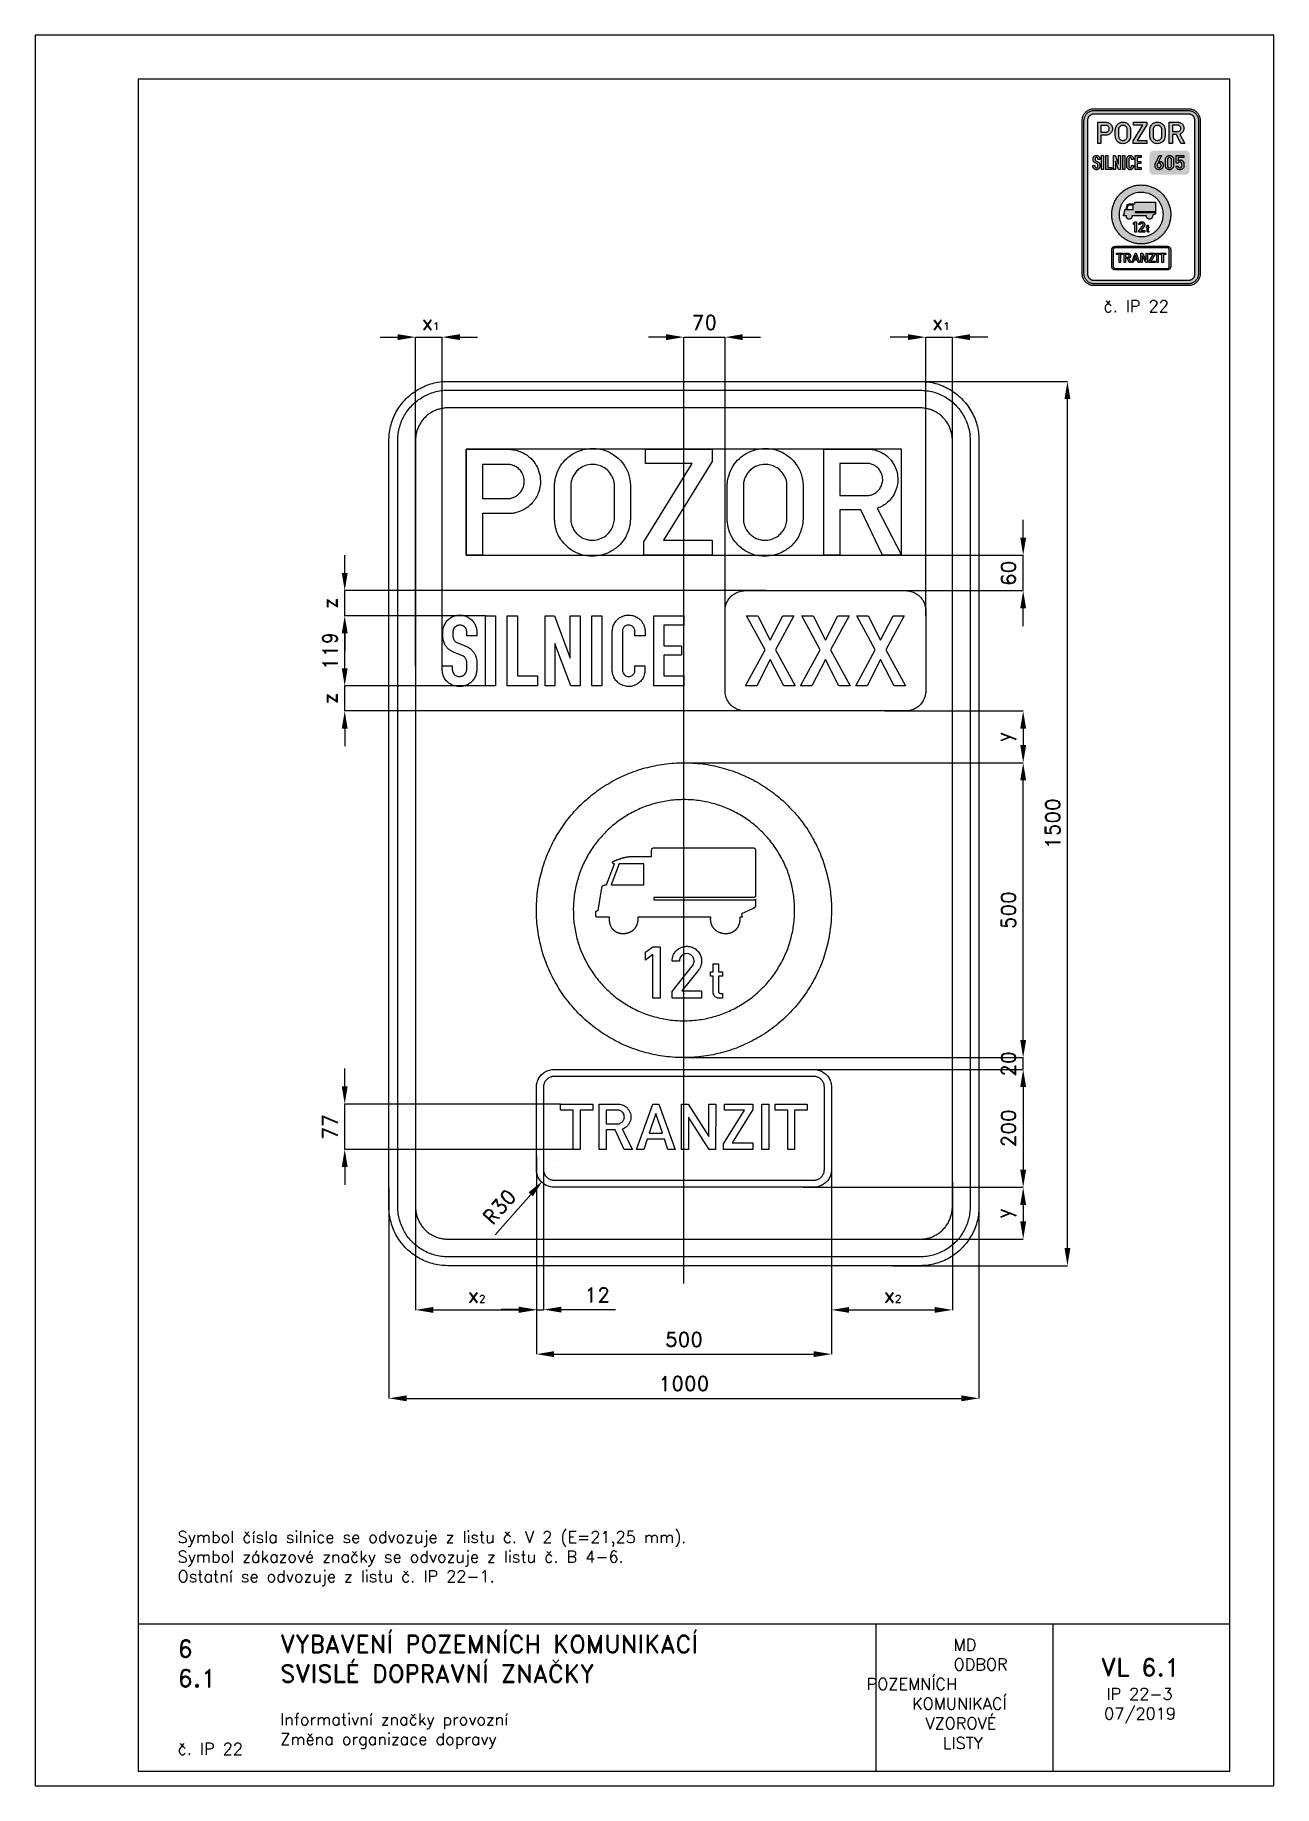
# Paper-space layout 'IP 22-3' of a CAD drawing. Header units: millimetres. Extents: x 0 to 210, y 0 to 297.
# The model-space entities are those that its viewports show. They can reach past a viewport. Long polylines and large blocks are cut down to what shows.
import ezdxf

# ---------------------------------------------------------------- set-up
doc = ezdxf.new("R2010")
doc.units = ezdxf.units.MM
doc.header["$LTSCALE"] = 5
doc.linetypes.add('ČERCHOVANÁX2', pattern=[2, 1, -0.5, 0, -0.5])
doc.linetypes.add('ČÁRKOVANÁX2', pattern=[1.5, 1, -0.5])
for name, color, linetype in [('Kóty', 2, 'Continuous'), ('Rozpiska', 7, 'Continuous'), ('Značka', 7, 'Continuous')]:
    doc.layers.add(name, color=color, linetype=linetype)
doc.layers.add('Rámeček', color=6, linetype='Continuous', plot=False)
doc.styles.get("Standard").update_dxf_attribs({"font": 'romand.shx', "height": 25})
doc.dimstyles.get("Standard").update_dxf_attribs({"dimtxt": 25, "dimasz": 30, "dimexe": 0.18, "dimexo": 0.0625, "dimgap": 12.5, "dimtad": 1, "dimdec": 0, "dimzin": 0, "dimdsep": 46, "dimtxsty": 'Standard', "dimcen": 0.09, "dimadec": 0, "dimazin": 0, "dimtfac": 1, "dimtdec": 0, "dimtofl": 0, "dimtmove": 0, "dimatfit": 3, "dimfxl": 1, "dimtolj": 1, "dimtzin": 0, "dimarcsym": 0})

psp = doc.layouts.new('IP 22-3')

# ---------------------------------------------------------------- texts
at = {"layer": 'Rozpiska', "color": 7, "attachment_point": 1}
for s, width, gutter_width, heights, insert, char_height in [('\\pi3.61905;č. IP 22', 20, 125, [0], (177.5, 252), 2), ('Symbol čísla silnice se odvozuje z listu č. V 2 (E=21,25 mm).\\PSymbol zákazové značky se odvozuje z listu č. B 4-6.{\\H2x; }\\POstatní se odvozuje z listu č. IP 22-1.{\\H1.5x; }', 175.5179, 100, [0], (24.17, 43.22), 2), ('6', 149.0422, 100, [0], (24.17, 24.77), 3), ('{\\C6;VYBAVENÍ POZEMNÍCH KOMUNIKACÍ\\P}SVISLÉ DOPRAVNÍ ZNAČKY{\\H1.34524x; }', 149.0422, 100, [0], (41.56, 25.56), 3), ('\\pi14.7414;{\\C6;MD\\P\\pi2.36044;}ODBOR POZEMNÍCH{\\H1.57143x; }\\P\\pi7.69378;KOMUNIKACÍ{\\H1.5x; }\\P\\pi9.97949;{\\C6;VZOROVÉ\\H1.47619x; \\H0.67742x;\\P\\pi12.93187;LISTY\\H1.26984x; }', 33.1018, 100, [0], (140.95, 24.95), 2), ('\\pi1.03113;{\\H1.5x;\\C6;VL 6.1\\P\\pi1.93586;\\H0.66667x;IP 22-3\\H1.66666x; \\H0.6x;\\P\\pi1.5549;07/2019\\H1.80159x; }', 16.0623, 100, [0], (179.66, 21.61), 2), ('6.1', 149.0422, 100, [0], (24.17, 19.78), 3), ('{\\C6;Informativní značky provozní\\P}Změna organizace dopravy{\\H1.83333x; }', 149.0422, 100, [0], (41.56, 12.29), 2), ('{\\C6;č. IP 22}', 18.3305, 100, [2.67], (24.18, 7.3), 2)]:
    psp.add_mtext_dynamic_manual_height_columns(s, width=width, gutter_width=gutter_width, heights=heights, dxfattribs=dict(at, insert=insert, char_height=char_height))

msp = doc.modelspace()

# ---------------------------------------------------------------- texts
at = {"layer": 'Kóty', "char_height": 25, "attachment_point": 1}
for s, insert in [('x{\\H0.5x;1}', (-444.5, 862.2)), ('x{\\H0.5x;1}', (420.2, 862.2)), ('x{\\H0.5x;2}', (-366.5, -787.5)), ('x{\\H0.5x;2}', (338.5, -787.5))]:
    msp.add_mtext_dynamic_manual_height_columns(s, width=25, gutter_width=125, heights=[0], dxfattribs=dict(at, insert=insert))
at = {"layer": 'Kóty', "char_height": 25, "attachment_point": 5}
for s, insert, rotation in [('\\A1;60', (550, 424.5), 90), ('\\A1;20', (550, -407.9), 90), ('\\A1;R30', (-312.6, -649.9), 48.5477)]:
    msp.add_mtext(s, dxfattribs=dict(at, insert=insert, rotation=rotation))

# ---------------------------------------------------------------- blocks, each defined once
blk = doc.blocks.new('*D0')
at = {"layer": 'Defpoints', "color": 0, "transparency": 16777216}
for p in [(351.7, 750), (650, 750), (353.9, -750)]:
    blk.add_point(p, dxfattribs=at)
at = {"layer": 'Kóty', "color": 0, "lineweight": -2, "transparency": 16777216}
for p, q in [((351.8, 750), (650.2, 750)), ((650, -720), (650, 720)), ((354, -750), (650.2, -750))]:
    blk.add_line(p, q, dxfattribs=at)
at = {"layer": 'Kóty', "color": 0, "transparency": 16777216}
for points in [[(645, 720), (655, 720), (650, 750)], [(645, -720), (655, -720), (650, -750)]]:
    blk.add_solid(points, dxfattribs=at)
at = {"layer": 'Kóty', "color": 0, "transparency": 16777216, "insert": (625, 0), "char_height": 25, "attachment_point": 5, "rotation": 90}
blk.add_mtext('\\A1;1500', dxfattribs=at)
blk = doc.blocks.new('*D1')
at = {"layer": 'Defpoints', "color": 0, "transparency": 16777216}
for p in [(250, -559), (-250, -565), (250, -900)]:
    blk.add_point(p, dxfattribs=at)
at = {"layer": 'Kóty', "color": 0, "lineweight": -2, "transparency": 16777216}
for p, q in [((250, -559.1), (250, -900.2)), ((-250, -565), (-250, -900.2)), ((-220, -900), (220, -900))]:
    blk.add_line(p, q, dxfattribs=at)
at = {"layer": 'Kóty', "color": 0, "transparency": 16777216}
for points in [[(-220, -895), (-220, -905), (-250, -900)], [(220, -895), (220, -905), (250, -900)]]:
    blk.add_solid(points, dxfattribs=at)
at = {"layer": 'Kóty', "color": 0, "transparency": 16777216, "insert": (0, -875), "char_height": 25, "attachment_point": 5}
blk.add_mtext('\\A1;500', dxfattribs=at)
blk = doc.blocks.new('*D3')
at = {"layer": 'Defpoints', "color": 0, "transparency": 16777216}
for p in [(-238, -554.6), (-250, -565), (-238, -824.5)]:
    blk.add_point(p, dxfattribs=at)
at = {"layer": 'Kóty', "color": 0, "lineweight": -2, "transparency": 16777216}
for p, q in [((-238, -554.6), (-238, -824.7)), ((-250, -565.1), (-250, -824.7)), ((-280, -824.5), (-310, -824.5)), ((-208, -824.5), (-116.1, -824.5))]:
    blk.add_line(p, q, dxfattribs=at)
at = {"layer": 'Kóty', "color": 0, "transparency": 16777216}
for points in [[(-280, -819.5), (-280, -829.5), (-250, -824.5)], [(-208, -819.5), (-208, -829.5), (-238, -824.5)]]:
    blk.add_solid(points, dxfattribs=at)
at = {"layer": 'Kóty', "color": 0, "transparency": 16777216, "insert": (-147, -799.5), "char_height": 25, "attachment_point": 5}
blk.add_mtext('\\A1;12', dxfattribs=at)
blk = doc.blocks.new('*D4')
at = {"layer": 'Defpoints', "color": 0, "transparency": 16777216}
for p in [(-575, -475.8), (-209.1, -475.8), (-187.6, -552.8)]:
    blk.add_point(p, dxfattribs=at)
at = {"layer": 'Kóty', "color": 0, "lineweight": -2, "transparency": 16777216}
for p, q in [((-575, -445.8), (-575, -415.8)), ((-209.1, -475.8), (-575.2, -475.8)), ((-187.7, -552.8), (-575.2, -552.8)), ((-575, -582.8), (-575, -612.8))]:
    blk.add_line(p, q, dxfattribs=at)
at = {"layer": 'Kóty', "color": 0, "transparency": 16777216}
for points in [[(-580, -445.8), (-570, -445.8), (-575, -475.8)], [(-580, -582.8), (-570, -582.8), (-575, -552.8)]]:
    blk.add_solid(points, dxfattribs=at)
at = {"layer": 'Kóty', "color": 0, "transparency": 16777216, "insert": (-600, -514.3), "char_height": 25, "attachment_point": 5, "rotation": 90}
blk.add_mtext('\\A1;77', dxfattribs=at)
blk = doc.blocks.new('*D5')
at = {"layer": 'Defpoints', "color": 0, "transparency": 16777216}
for p in [(-500, -617.9), (500, -607.9), (500, -975)]:
    blk.add_point(p, dxfattribs=at)
at = {"layer": 'Kóty', "color": 0, "lineweight": -2, "transparency": 16777216}
for p, q in [((-500, -617.9), (-500, -975.2)), ((500, -608), (500, -975.2)), ((-470, -975), (470, -975))]:
    blk.add_line(p, q, dxfattribs=at)
at = {"layer": 'Kóty', "color": 0, "transparency": 16777216}
for points in [[(-470, -970), (-470, -980), (-500, -975)], [(470, -970), (470, -980), (500, -975)]]:
    blk.add_solid(points, dxfattribs=at)
at = {"layer": 'Kóty', "color": 0, "transparency": 16777216, "insert": (0, -950), "char_height": 25, "attachment_point": 5}
blk.add_mtext('\\A1;1000', dxfattribs=at)
blk = doc.blocks.new('*D6')
at = {"layer": 'Defpoints', "color": 0, "transparency": 16777216}
for p in [(-575, 352.5), (-336.2, 352.5), (-336.2, 233.5)]:
    blk.add_point(p, dxfattribs=at)
at = {"layer": 'Kóty', "color": 0, "lineweight": -2, "transparency": 16777216}
for p, q in [((-336.3, 352.5), (-575.2, 352.5)), ((-575, 263.5), (-575, 322.5)), ((-336.3, 233.5), (-575.2, 233.5))]:
    blk.add_line(p, q, dxfattribs=at)
at = {"layer": 'Kóty', "color": 0, "transparency": 16777216}
for points in [[(-580, 322.5), (-570, 322.5), (-575, 352.5)], [(-580, 263.5), (-570, 263.5), (-575, 233.5)]]:
    blk.add_solid(points, dxfattribs=at)
at = {"layer": 'Kóty', "color": 0, "transparency": 16777216, "insert": (-600, 293), "char_height": 25, "attachment_point": 5, "rotation": 90}
blk.add_mtext('\\A1;119', dxfattribs=at)
blk = doc.blocks.new('*D7')
at = {"layer": 'Defpoints', "color": 0, "transparency": 16777216}
for p in [(-369.4, 233.5), (-575, 191), (134.5, 191)]:
    blk.add_point(p, dxfattribs=at)
at = {"layer": 'Kóty', "color": 0, "lineweight": -2, "transparency": 16777216}
for p, q in [((-575, 263.5), (-575, 293.5)), ((-369.5, 233.5), (-575.2, 233.5)), ((134.4, 191), (-575.2, 191)), ((-575, 161), (-575, 131))]:
    blk.add_line(p, q, dxfattribs=at)
at = {"layer": 'Kóty', "color": 0, "transparency": 16777216}
for points in [[(-580, 263.5), (-570, 263.5), (-575, 233.5)], [(-580, 161), (-570, 161), (-575, 191)]]:
    blk.add_solid(points, dxfattribs=at)
at = {"layer": 'Kóty', "color": 0, "transparency": 16777216, "insert": (-600, 212.3), "char_height": 25, "attachment_point": 5, "rotation": 90}
blk.add_mtext('\\A1;z', dxfattribs=at)
blk = doc.blocks.new('*D8')
at = {"layer": 'Defpoints', "color": 0, "transparency": 16777216}
for p in [(-575, 395), (139.1, 395), (-336.2, 352.5)]:
    blk.add_point(p, dxfattribs=at)
at = {"layer": 'Kóty', "color": 0, "lineweight": -2, "transparency": 16777216}
for p, q in [((-575, 425), (-575, 455)), ((139, 395), (-575.2, 395)), ((-336.3, 352.5), (-575.2, 352.5)), ((-575, 322.5), (-575, 292.5))]:
    blk.add_line(p, q, dxfattribs=at)
at = {"layer": 'Kóty', "color": 0, "transparency": 16777216}
for points in [[(-580, 425), (-570, 425), (-575, 395)], [(-580, 322.5), (-570, 322.5), (-575, 352.5)]]:
    blk.add_solid(points, dxfattribs=at)
at = {"layer": 'Kóty', "color": 0, "transparency": 16777216, "insert": (-600, 373.8), "char_height": 25, "attachment_point": 5, "rotation": 90}
blk.add_mtext('\\A1;z', dxfattribs=at)
blk = doc.blocks.new('*D10')
at = {"layer": 'Defpoints', "color": 0, "transparency": 16777216}
for p in [(340.4, 191), (-1.4, 103), (575, 103)]:
    blk.add_point(p, dxfattribs=at)
at = {"layer": 'Kóty', "color": 0, "lineweight": -2, "transparency": 16777216}
for p, q in [((340.4, 191), (575.2, 191)), ((575, 161), (575, 133)), ((-1.4, 103), (575.2, 103))]:
    blk.add_line(p, q, dxfattribs=at)
at = {"layer": 'Kóty', "color": 0, "transparency": 16777216}
for points in [[(570, 161), (580, 161), (575, 191)], [(570, 133), (580, 133), (575, 103)]]:
    blk.add_solid(points, dxfattribs=at)
at = {"layer": 'Kóty', "color": 0, "transparency": 16777216, "insert": (545.8, 147), "char_height": 25, "attachment_point": 5, "rotation": 90}
blk.add_mtext('\\A1;y', dxfattribs=at)
blk = doc.blocks.new('*D11')
at = {"layer": 'Defpoints', "color": 0, "transparency": 16777216}
for p in [(208, -617), (400, -705), (575, -705)]:
    blk.add_point(p, dxfattribs=at)
at = {"layer": 'Kóty', "color": 0, "lineweight": -2, "transparency": 16777216}
for p, q in [((208.1, -617), (575.2, -617)), ((575, -647), (575, -675)), ((400.1, -705), (575.2, -705))]:
    blk.add_line(p, q, dxfattribs=at)
at = {"layer": 'Kóty', "color": 0, "transparency": 16777216}
for points in [[(570, -647), (580, -647), (575, -617)], [(570, -675), (580, -675), (575, -705)]]:
    blk.add_solid(points, dxfattribs=at)
at = {"layer": 'Kóty', "color": 0, "transparency": 16777216, "insert": (545.8, -661), "char_height": 25, "attachment_point": 5, "rotation": 90}
blk.add_mtext('\\A1;y', dxfattribs=at)
blk = doc.blocks.new('*D30')
at = {"layer": 'Defpoints', "color": 0, "transparency": 16777216}
for p in [(69.8, 825), (-0.2, 352.5), (69.8, 352.5)]:
    blk.add_point(p, dxfattribs=at)
at = {"layer": 'Kóty', "color": 0, "lineweight": -2, "transparency": 16777216}
for p, q in [((-30.2, 825), (-60.2, 825)), ((-0.2, 352.6), (-0.2, 825.2)), ((69.8, 352.6), (69.8, 825.2)), ((99.8, 825), (129.8, 825))]:
    blk.add_line(p, q, dxfattribs=at)
at = {"layer": 'Kóty', "color": 0, "transparency": 16777216}
for points in [[(-30.2, 830), (-30.2, 820), (-0.2, 825)], [(99.8, 830), (99.8, 820), (69.8, 825)]]:
    blk.add_solid(points, dxfattribs=at)
at = {"layer": 'Kóty', "color": 0, "transparency": 16777216, "insert": (34.8, 850), "char_height": 25, "attachment_point": 5}
blk.add_mtext('\\A1;70', dxfattribs=at)
blk = doc.blocks.new('*D31')
at = {"layer": 'Defpoints', "color": 0, "transparency": 16777216}
for p in [(3.3, 103), (575, 103), (1.4, -397)]:
    blk.add_point(p, dxfattribs=at)
at = {"layer": 'Kóty', "color": 0, "lineweight": -2, "transparency": 16777216}
for p, q in [((3.3, 103), (575.2, 103)), ((575, -367), (575, 73)), ((1.5, -397), (575.2, -397))]:
    blk.add_line(p, q, dxfattribs=at)
at = {"layer": 'Kóty', "color": 0, "transparency": 16777216}
for points in [[(570, 73), (580, 73), (575, 103)], [(570, -367), (580, -367), (575, -397)]]:
    blk.add_solid(points, dxfattribs=at)
at = {"layer": 'Kóty', "color": 0, "transparency": 16777216, "insert": (550, -147), "char_height": 25, "attachment_point": 5, "rotation": 90}
blk.add_mtext('\\A1;500', dxfattribs=at)
blk = doc.blocks.new('*D32')
at = {"layer": 'Defpoints', "color": 0, "transparency": 16777216}
for p in [(202, -417), (202, -617), (575, -617)]:
    blk.add_point(p, dxfattribs=at)
at = {"layer": 'Kóty', "color": 0, "lineweight": -2, "transparency": 16777216}
for p, q in [((202, -417), (575.2, -417)), ((575, -447), (575, -587)), ((202, -617), (575.2, -617))]:
    blk.add_line(p, q, dxfattribs=at)
at = {"layer": 'Kóty', "color": 0, "transparency": 16777216}
for points in [[(570, -447), (580, -447), (575, -417)], [(570, -587), (580, -587), (575, -617)]]:
    blk.add_solid(points, dxfattribs=at)
at = {"layer": 'Kóty', "color": 0, "transparency": 16777216, "insert": (550, -517), "char_height": 25, "attachment_point": 5, "rotation": 90}
blk.add_mtext('\\A1;200', dxfattribs=at)

# ---------------------------------------------------------------- dimensions: what is measured, and where the dimension line sits
at = {"layer": 'Kóty'}
for base, p1, p2, picture, middle in [((69.8, 825), (-0.2, 352.5), (69.8, 352.5), '*D30', (34.8, 850)), ((-238, -824.5), (-250, -565), (-238, -554.6), '*D3', (-147, -799.5)), ((250, -900), (-250, -565), (250, -559), '*D1', (0, -875)), ((500, -975), (-500, -617.9), (500, -607.9), '*D5', (0, -950))]:
    dim = msp.add_linear_dim(base=base, p1=p1, p2=p2, dimstyle='Standard', dxfattribs=at)
    dim.commit()
    dim.dimension.update_dxf_attribs({"geometry": picture, "text_midpoint": middle})
for base, p1, p2, picture, middle in [((650, 750), (353.9, -750), (351.7, 750), '*D0', (625, 0)), ((-575, 352.5), (-336.2, 233.5), (-336.2, 352.5), '*D6', (-600, 293)), ((575, 103), (1.4, -397), (3.3, 103), '*D31', (550, -147)), ((-575, -475.8), (-187.6, -552.8), (-209.1, -475.8), '*D4', (-600, -514.3)), ((575, -617), (202, -417), (202, -617), '*D32', (550, -517))]:
    dim = msp.add_linear_dim(base=base, p1=p1, p2=p2, angle=90, dimstyle='Standard', dxfattribs=at)
    dim.commit()
    dim.dimension.update_dxf_attribs({"geometry": picture, "text_midpoint": middle})
for base, p1, p2, text, picture, middle in [((-575, 395), (-336.2, 352.5), (139.1, 395), 'z', '*D8', (-600, 373.8)), ((-575, 191), (-369.4, 233.5), (134.5, 191), 'z', '*D7', (-600, 212.3)), ((575, 103), (340.4, 191), (-1.4, 103), 'y', '*D10', (545.8, 147)), ((575, -705), (208, -617), (400, -705), 'y', '*D11', (545.8, -661))]:
    dim = msp.add_linear_dim(base=base, p1=p1, p2=p2, angle=90, text=text, dimstyle='Standard', dxfattribs=at)
    dim.commit()
    dim.dimension.update_dxf_attribs({"geometry": picture, "text_midpoint": middle})

# ---------------------------------------------------------------- linework, layer by layer
at = {"layer": 'Kóty'}
for p, q in [((-515, 825), (-485, 825)), ((-455, 267.7), (-455, 825.2)), ((-409.8, 267.7), (-409.8, 825.2)), ((-379.8, 825), (-349.8, 825)), ((379.8, 825), (349.8, 825)), ((409.8, 352.3), (409.8, 825.2)), ((455, 352.3), (455, 825.2)), ((515, 825), (485, 825)), ((575, 485), (575, 515)), ((369, 455), (575.2, 455)), ((352.9, 395), (575.2, 395)), ((575, 335), (575, 365)), ((575, -367), (575, -271.5)), ((210.1, -397), (575.2, -397)), ((210.1, -417), (575.2, -417)), ((575, -447), (575, -477)), ((-250, -583), (-250, -825.2)), ((-220, -584.2), (-220, -584)), ((-220, -584.1), (-219.9, -584.1)), ((250, -571.3), (250, -825.2)), ((-455, -608.1), (-455, -825.2)), ((455, -607.7), (455, -825.2)), ((-320.1, -697.8), (-259.7, -629.4)), ((-425, -825), (-280, -825)), ((280, -825), (425, -825))]:
    msp.add_line(p, q, dxfattribs=at)
for points in [[(-455, 825), (-409.8, 825)], [(-0.2, 825), (69.8, 825)], [(409.8, 825), (455, 825)], [(575, 395), (575, 455)], [(-575, 352.5), (-575, 395)], [(-575, 191), (-575, 233.5)], [(575, -417), (575, -397)], [(-575, -551.8), (-575, -476.8)], [(-250, -825), (-238, -825)]]:
    msp.add_lwpolyline(points, dxfattribs=at)
for points in [[(-485, 830), (-485, 820), (-455, 825)], [(-379.8, 830), (-379.8, 820), (-409.8, 825)], [(379.8, 830), (379.8, 820), (409.8, 825)], [(485, 830), (485, 820), (455, 825)], [(570, 485), (580, 485), (575, 455)], [(570, 365), (580, 365), (575, 395)], [(570, -367), (580, -367), (575, -397)], [(570, -447), (580, -447), (575, -417)], [(-263.4, -625.7), (-255.9, -632.3), (-239.8, -606.5)], [(-425, -820), (-425, -830), (-455, -825)], [(-280, -820), (-280, -830), (-250, -825)], [(280, -820), (280, -830), (250, -825)], [(425, -820), (425, -830), (455, -825)]]:
    msp.add_solid(points, dxfattribs=at)
at = {"layer": 'Značka', "color": 6, "linetype": 'ČERCHOVANÁX2', "ltscale": 5}
msp.add_lwpolyline([(0, -780), (0, 780)], dxfattribs=at)
at = {"layer": 'Značka', "color": 3}
for points in [[(-400, -750), (-400.4, -750), (-400.8, -750, -0.03218), (-413.7, -749.1, -0.035443), (-426.4, -746.5, -0.036267), (-438.7, -742.3, -0.03442), (-450.2, -736.5, -0.033722), (-461, -729.3, -0.034085), (-470.7, -720.7, -0.034209), (-479.3, -711, -0.034229), (-486.5, -700.2, -0.034044), (-492.3, -688.7, -0.033412), (-496.5, -676.4, -0.034127), (-499.1, -663.7, -0.036745), (-500, -650.8), (-500, -650.4), (-500, -650), (-500, 650), (-500, 650.4), (-500, 650.8, -0.03218), (-499.1, 663.7, -0.035441), (-496.5, 676.4, -0.03627), (-492.3, 688.7, -0.034417), (-486.5, 700.2, -0.033719), (-479.3, 711, -0.034078), (-470.7, 720.7, -0.034208), (-461, 729.3, -0.034227), (-450.2, 736.5, -0.034051), (-438.7, 742.3, -0.033416), (-426.4, 746.5, -0.034129), (-413.7, 749.1, -0.036746), (-400.8, 750), (-400.4, 750), (-400, 750), (400, 750), (400.4, 750), (400.8, 750, -0.032179), (413.7, 749.1, -0.035451), (426.4, 746.5, -0.036282), (438.7, 742.3, -0.034425), (450.2, 736.5, -0.033731), (461, 729.3, -0.034081), (470.7, 720.7, -0.034214), (479.3, 711, -0.034229), (486.5, 700.2, -0.034034), (492.3, 688.7, -0.033411), (496.5, 676.4, -0.034122), (499.1, 663.7, -0.036741), (500, 650.8), (500, 650.4), (500, 650), (500, -650), (500, -650.4), (500, -650.8, -0.032179), (499.1, -663.7, -0.035442), (496.5, -676.4, -0.036264), (492.3, -688.7, -0.034415), (486.5, -700.2, -0.033719), (479.3, -711, -0.034086), (470.7, -720.7, -0.034205), (461, -729.3, -0.03423), (450.2, -736.5, -0.034046), (438.7, -742.3, -0.033413), (426.4, -746.5, -0.034127), (413.7, -749.1, -0.036745), (400.8, -750), (400.4, -750), (400, -750), (-400, -750)], [(-400, -735), (-400.3, -735), (-400.7, -735, -0.03218), (-411.6, -734.2, -0.035443), (-422.4, -732, -0.036267), (-432.9, -728.5, -0.03442), (-442.7, -723.5, -0.033721), (-451.9, -717.4, -0.034085), (-460.1, -710.1, -0.034209), (-467.4, -701.9, -0.034229), (-473.5, -692.7, -0.034045), (-478.4, -682.9, -0.033412), (-482, -672.4, -0.034127), (-484.3, -661.6, -0.036745), (-485, -650.7), (-485, -650.3), (-485, -650), (-485, 650), (-485, 650.3), (-485, 650.7, -0.032181), (-484.2, 661.6, -0.035444), (-482, 672.4, -0.036267), (-478.5, 682.9, -0.034419), (-473.5, 692.7, -0.033711), (-467.4, 701.8, -0.034078), (-460.1, 710.1, -0.034195), (-451.9, 717.4, -0.034219), (-442.7, 723.5, -0.034051), (-432.9, 728.4, -0.033409), (-422.4, 732, -0.034121), (-411.6, 734.3, -0.036745), (-400.7, 735), (-400.3, 735), (-400, 735), (400, 735), (400.3, 735), (400.7, 735, -0.032174), (411.6, 734.2, -0.03544), (422.4, 732, -0.036261), (432.9, 728.5, -0.03443), (442.7, 723.5, -0.033731), (451.9, 717.4, -0.03408), (460.1, 710.1, -0.034212), (467.4, 701.9, -0.03423), (473.5, 692.7, -0.034037), (478.4, 682.8, -0.033418), (482, 672.4, -0.034127), (484.3, 661.6, -0.036751), (485, 650.7), (485, 650.3), (485, 650), (485, -650), (485, -650.3), (485, -650.7, -0.032185), (484.2, -661.6, -0.03545), (482, -672.4, -0.036271), (478.5, -682.9, -0.034419), (473.5, -692.7, -0.033715), (467.4, -701.9, -0.034083), (460.1, -710.1, -0.034209), (451.9, -717.4, -0.034231), (442.7, -723.5, -0.034042), (432.9, -728.4, -0.033411), (422.4, -732, -0.034127), (411.6, -734.3, -0.036745), (400.7, -735), (400.3, -735), (400, -735), (-400, -735)], [(-400, -705), (400, -705), (400.2, -705), (400.4, -705, 0.03218), (407.5, -704.5, 0.035442), (414.5, -703.1, 0.036265), (421.3, -700.8, 0.034422), (427.6, -697.6, 0.033717), (433.6, -693.6, 0.034088), (438.9, -688.9, 0.034212), (443.6, -683.6, 0.034229), (447.6, -677.6, 0.034042), (450.7, -671.3, 0.033412), (453.1, -664.5, 0.034125), (454.5, -657.5, 0.036743), (455, -650.4), (455, -650.2), (455, -650), (455, 650), (455, 650.2), (455, 650.4, 0.032187), (454.5, 657.5, 0.035442), (453.1, 664.5, 0.036278), (450.8, 671.3, 0.034421), (447.6, 677.6, 0.033718), (443.6, 683.6, 0.034078), (438.9, 688.9, 0.034199), (433.6, 693.6, 0.034236), (427.6, 697.6, 0.03403), (421.3, 700.8, 0.033395), (414.5, 703.1, 0.034109), (407.5, 704.5, 0.036744), (400.4, 705), (400.2, 705), (400, 705), (-400, 705), (-400.2, 705), (-400.4, 705, 0.032171), (-407.5, 704.5, 0.035429), (-414.5, 703.1, 0.036266), (-421.3, 700.8, 0.034431), (-427.6, 697.6, 0.033735), (-433.6, 693.6, 0.034079), (-438.9, 688.9, 0.034224), (-443.6, 683.6, 0.034235), (-447.6, 677.6, 0.03404), (-450.7, 671.3, 0.033409), (-453.1, 664.5, 0.034125), (-454.5, 657.5, 0.036745), (-455, 650.4), (-455, 650.2), (-455, 650), (-455, -650), (-455, -650.2), (-455, -650.4, 0.03218), (-454.5, -657.5, 0.035443), (-453.1, -664.5, 0.036267), (-450.8, -671.3, 0.034421), (-447.6, -677.6, 0.033721), (-443.6, -683.6, 0.034084), (-438.9, -688.9, 0.034208), (-433.6, -693.6, 0.03423), (-427.6, -697.6, 0.034044), (-421.3, -700.7, 0.033412), (-414.5, -703.1, 0.034127), (-407.5, -704.5, 0.036745), (-400.4, -705), (-400.2, -705), (-400, -705)], [(-369, 455), (-369, 635), (-296.2, 635), (-295.2, 634.9), (-294.1, 634.7, -0.025334), (-284.9, 633.1, -0.042928), (-276, 630.1, -0.079586), (-262.7, 622.2, -0.076485), (-252.4, 610.5, -0.07689), (-245.7, 596.7, -0.075741), (-243.3, 581.4, -0.094028), (-246.6, 561.6, -0.098352), (-256.8, 544.4, -0.073285), (-267.7, 534.8, -0.067696), (-280.7, 528.5, -0.034228), (-287.5, 526.7, -0.037885), (-294.5, 525.8), (-295.6, 525.7), (-296.8, 525.7), (-341.5, 525.7), (-341.5, 455), (-369, 455)], [(-219.3, 573.9), (-219.3, 575.3, -0.004529), (-219.2, 576.8, -0.030679), (-218.1, 584.3, -0.031069), (-216.2, 591.7, -0.066298), (-209.3, 606.6, -0.068474), (-198.7, 619.1, -0.061858), (-187, 627.9, -0.059934), (-173.5, 633.5, -0.057352), (-159.7, 636.2, -0.057578), (-145.5, 635.6, -0.056916), (-132.1, 632.2, -0.057507), (-119.7, 625.8, -0.055384), (-109.2, 617.4, -0.053461), (-100.8, 606.9, -0.04303), (-95.8, 597.8, -0.048851), (-92.6, 588, -0.022723), (-91.6, 582.7, -0.012946), (-90.9, 577.3), (-90.8, 576.4), (-90.7, 575.5), (-90.7, 515.2), (-90.9, 513.8), (-91, 512.5, -0.035772), (-92.9, 501.3, -0.047844), (-96.7, 490.6, -0.078792), (-106.3, 475.5, -0.073102), (-120, 463.9, -0.060121), (-133.1, 457.3, -0.059851), (-147.3, 453.9, -0.071114), (-165, 454, -0.074186), (-181.9, 459.2, -0.066047), (-195.2, 467.3, -0.0617), (-206.1, 478.5, -0.04709), (-212.4, 488.1, -0.053874), (-216.6, 498.7, -0.030223), (-218.1, 505.7, -0.017682), (-219, 512.9), (-219.2, 514.5), (-219.3, 516.2), (-219.3, 573.9)], [(73.2, 573.9, -0.001515), (73.3, 575.3, -0.004509), (73.4, 576.8, -0.030687), (74.4, 584.3, -0.031077), (76.4, 591.7, -0.066302), (83.3, 606.6, -0.068475), (93.9, 619.1, -0.061853), (105.6, 627.9, -0.059934), (119, 633.5, -0.057351), (132.9, 636.2, -0.057578), (147, 635.6, -0.056915), (160.5, 632.2, -0.057506), (172.9, 625.8, -0.055384), (183.4, 617.4, -0.053458), (191.8, 606.9, -0.043022), (196.8, 597.8, -0.048842), (200, 588, -0.022712), (201, 582.7, -0.012946), (201.7, 577.3), (201.8, 576.4), (201.8, 575.5), (201.8, 515.2), (201.7, 513.8, -0.002788), (201.6, 512.5, -0.035777), (199.6, 501.3, -0.047844), (195.9, 490.6, -0.07879), (186.3, 475.5, -0.073101), (172.5, 463.9, -0.060122), (159.5, 457.3, -0.059852), (145.3, 453.9, -0.071114), (127.6, 454, -0.074187), (110.7, 459.2, -0.066046), (97.3, 467.3, -0.061699), (86.5, 478.5, -0.047092), (80.2, 488.1, -0.053874), (76, 498.7, -0.030215), (74.4, 505.7, -0.017678), (73.5, 512.9), (73.4, 514.5), (73.2, 516.2), (73.2, 573.9)], [(237.1, 455), (237.1, 635), (312.9, 635), (313.9, 635), (315, 635, -0.052893), (323.5, 633.7, -0.045262), (331.6, 630.8, -0.068749), (343.7, 623.6, -0.074101), (353.2, 613.3, -0.062847), (358.8, 603.2, -0.059666), (361.8, 591.9, -0.055135), (362.5, 581, -0.055181), (360.7, 570.2, -0.062311), (356.1, 558.7, -0.063044), (348.8, 548.7, -0.052736), (341.4, 541.9, -0.055204), (332.7, 536.9), (330.2, 535.8), (327.7, 534.9), (369, 455), (336.7, 455), (299.9, 532.1), (264.5, 532.1), (264.5, 455), (237.1, 455)], [(-341.5, 609.2), (-341.5, 551.3), (-298.8, 551.3), (-298, 551.3), (-297.2, 551.3, 0.067124), (-291.2, 552.3, 0.057708), (-285.6, 554.9, 0.071734), (-279.1, 559.8, 0.074484), (-274.3, 566.3, 0.068275), (-271.6, 573.1, 0.065314), (-270.8, 580.4, 0.077201), (-272.1, 589.2, 0.083747), (-276, 597, 0.073391), (-281.2, 602.6, 0.066076), (-287.8, 606.6, 0.042642), (-292.2, 608.3, 0.049269), (-296.9, 609.1), (-297.6, 609.1), (-298.3, 609.2), (-341.5, 609.2)], [(-191.9, 573.7), (-191.9, 516.2), (-191.8, 515.1), (-191.7, 514, 0.037596), (-190.8, 508.3, 0.041684), (-188.9, 502.8, 0.062903), (-184.7, 495.4, 0.060167), (-178.8, 489.2, 0.059426), (-171.9, 484.4, 0.064336), (-164.1, 481.6, 0.050523), (-157.6, 480.6, 0.044537), (-151, 480.9, 0.073895), (-140, 483.8, 0.085009), (-130.4, 490, 0.073632), (-124, 497.4, 0.063583), (-119.9, 506.2, 0.033197), (-118.6, 510.6, 0.042641), (-118, 515.2, 0.004526), (-118, 515.8, 0.001521), (-118, 516.3), (-118, 573.6, 0.002803), (-118, 574.6, 0.008372), (-118, 575.7, 0.062608), (-119, 581.9, 0.048319), (-121.4, 587.9, 0.076903), (-128.1, 597.6, 0.083772), (-137.4, 604.7, 0.069871), (-146, 608.1, 0.066666), (-155.3, 609.2, 0.088512), (-168.1, 606.9, 0.098119), (-179.1, 600.3, 0.062844), (-184.6, 594.4, 0.05139), (-188.6, 587.3, 0.039518), (-190.7, 581.6, 0.050753), (-191.8, 575.8, 0.007122), (-191.9, 574.8), (-191.9, 573.7)], [(100.7, 573.7), (100.7, 516.2), (100.7, 515.1), (100.8, 514, 0.037586), (101.8, 508.3, 0.041669), (103.7, 502.8, 0.062896), (107.9, 495.4, 0.060167), (113.8, 489.2, 0.059426), (120.7, 484.4, 0.064336), (128.5, 481.6, 0.050521), (135, 480.6, 0.044537), (141.5, 480.9, 0.073897), (152.6, 483.8, 0.085012), (162.2, 490, 0.073629), (168.5, 497.4, 0.063583), (172.7, 506.2, 0.033197), (174, 510.6, 0.042634), (174.5, 515.2, 0.004631), (174.6, 515.8, 0.001573), (174.6, 516.3), (174.6, 573.6, 0.002803), (174.6, 574.6, 0.008431), (174.6, 575.7, 0.062603), (173.6, 581.9, 0.048319), (171.2, 587.9, 0.076901), (164.5, 597.6, 0.083771), (155.2, 604.7, 0.069871), (146.6, 608.1, 0.066666), (137.3, 609.2, 0.088513), (124.5, 606.9, 0.098122), (113.5, 600.3, 0.062841), (108, 594.4, 0.05139), (104, 587.3, 0.039523), (101.8, 581.6, 0.050753), (100.8, 575.8, 0.007122), (100.7, 574.8, 0.00231), (100.7, 573.7)], [(264.5, 610.7), (264.5, 556.2), (308.6, 556.2), (309.7, 556.2), (310.8, 556.3, 0.040824), (315.8, 557, 0.049409), (320.6, 558.7, 0.110766), (330, 565.6, 0.114769), (335.7, 575.8, 0.085169), (336.9, 583.8, 0.080074), (335.6, 591.8, 0.084077), (331.5, 599.7, 0.08123), (325.2, 605.9, 0.067126), (319.2, 609.2, 0.082147), (312.6, 610.7), (311.8, 610.7), (311, 610.7), (264.5, 610.7)], [(-392.7, 267.6), (-392.7, 261.2), (-392.7, 260.9), (-392.7, 260.6, 0.067839), (-392, 257.2, 0.080268), (-390.3, 254.1, 0.070822), (-388.2, 251.9, 0.06848), (-385.7, 250.4, 0.072225), (-382.6, 249.5, 0.059819), (-379.2, 249.5, 0.062313), (-375.9, 250.2, 0.080555), (-373, 251.7, 0.082217), (-370.6, 254.1, 0.072872), (-369, 257.1, 0.024106), (-368.7, 258.1, 0.024244), (-368.4, 259.2, 0.007534), (-368.4, 259.7), (-368.3, 260.1), (-368.3, 274), (-368.3, 274.5, 0.012192), (-368.3, 275.1, 0.0575), (-368.7, 277.1, 0.041293), (-369.5, 279, 0.041758), (-370.6, 280.9, 0.055544), (-372, 282.5, 0.037058), (-373, 283.3, 0.031309), (-374.2, 284.1, 0.008655), (-374.7, 284.3), (-375.2, 284.6), (-390.7, 290.8), (-391.1, 291), (-391.5, 291.1, -0.037025), (-394.2, 292.5, -0.028658), (-396.8, 294.2, -0.04762), (-401.1, 297.9, -0.053381), (-404.5, 302.5, -0.061657), (-407.2, 308.3, -0.062525), (-408.5, 314.5), (-408.5, 315), (-408.6, 315.5), (-408.6, 325.7, -0.002662), (-408.6, 326.5, -0.007998), (-408.5, 327.4, -0.052118), (-407.8, 331.8, -0.041817), (-406.3, 336.1, -0.059291), (-402.8, 342.2, -0.064888), (-397.9, 347.2, -0.070469), (-391.6, 351.2, -0.069026), (-384.4, 353.3, -0.059157), (-378, 353.6, -0.059494), (-371.8, 352.5, -0.073684), (-364.5, 349.1, -0.072354), (-358.4, 343.8, -0.05872), (-354.6, 338.6, -0.059705), (-352.2, 332.6, -0.025327), (-351.6, 330, -0.025631), (-351.2, 327.4, -0.004238), (-351.2, 326.8), (-351.1, 326.3), (-351.1, 318.5), (-368.1, 318.5), (-368.1, 325), (-368.2, 325.3), (-368.2, 325.6, 0.026949), (-368.5, 327.7, 0.049636), (-369.2, 329.7, 0.084181), (-370.9, 332.4, 0.070669), (-373.4, 334.5, 0.066962), (-376.2, 335.9, 0.070667), (-379.2, 336.4, 0.096873), (-383.6, 335.9, 0.097771), (-387.4, 333.8, 0.080392), (-389.8, 331.3, 0.0883), (-391.2, 328.2, 0.027244), (-391.4, 327, 0.01392), (-391.6, 325.8), (-391.6, 325.5), (-391.7, 325.1), (-391.7, 317.4), (-391.6, 317.1), (-391.6, 316.8, 0.04356), (-391.2, 314.5, 0.048674), (-390.3, 312.3, 0.04846), (-389.2, 310.4, 0.049306), (-387.8, 308.8, 0.030235), (-386.8, 308, 0.034762), (-385.8, 307.3, 0.009664), (-385.4, 307.1), (-385, 306.9), (-372.1, 301.7), (-371.7, 301.5), (-371.3, 301.4, 0.007022), (-368.5, 300.2, -0.023412), (-365.8, 298.9, -0.04641), (-362.4, 296.7, -0.037082), (-359.4, 294, -0.042541), (-356.3, 290.2, -0.047681), (-353.8, 285.9, -0.047349), (-352.2, 281.2, -0.041078), (-351.3, 276.3), (-351.3, 275.9), (-351.3, 275.5), (-351.3, 260.4), (-351.3, 260.1), (-351.3, 259.7, -0.015256), (-351.7, 256.4, -0.028871), (-352.4, 253.1, -0.069935), (-355.2, 246.6, -0.066409), (-359.5, 241, -0.060061), (-364.5, 236.9, -0.058509), (-370.3, 234.1, -0.060313), (-376.9, 232.5, -0.058899), (-383.8, 232.5, -0.077487), (-392.5, 234.8, -0.082892), (-400.1, 239.6, -0.070865), (-405.1, 245.2, -0.07271), (-408.3, 251.9, -0.034908), (-409.2, 255.5, -0.026616), (-409.7, 259.3), (-409.7, 259.7), (-409.8, 260.1), (-409.8, 267.6), (-392.7, 267.6)], [(-66.1, 267.5), (-66.1, 259.2), (-66.1, 258.8), (-66.1, 258.4, -0.058395), (-66.6, 254.2, -0.04352), (-68, 250.1, -0.074594), (-72.4, 242.7, -0.081624), (-78.8, 237, -0.069971), (-85.1, 233.8, -0.069174), (-92, 232.5, -0.086255), (-101, 233.4, -0.086656), (-109.3, 237.3, -0.070136), (-114.7, 242, -0.067916), (-118.7, 248.1, -0.047371), (-120.4, 252.6, -0.050891), (-121.3, 257.4, -0.004792), (-121.4, 258), (-121.4, 258.6), (-121.4, 326.5), (-121.4, 326.9), (-121.3, 327.2, -0.02564), (-120.8, 331.3, -0.037676), (-119.7, 335.2, -0.07824), (-116.2, 342.2, -0.077449), (-110.7, 347.8, -0.055464), (-106, 350.7, -0.051639), (-100.8, 352.6, -0.050433), (-95.4, 353.5, -0.052933), (-89.9, 353.3, -0.06598), (-83.2, 351.5, -0.064102), (-77.2, 348.1, -0.055946), (-72.8, 344.2, -0.058597), (-69.5, 339.3, -0.054984), (-67.2, 334.1, -0.050286), (-66.1, 328.5, -0.004114), (-66.1, 327.9), (-66, 327.3), (-66, 318.5), (-83, 318.5), (-83, 326.5), (-83, 327, 0.010744), (-83.1, 327.5, 0.065469), (-83.7, 329.8, 0.058071), (-84.9, 332, 0.075686), (-87.1, 334.4, 0.08205), (-89.9, 336, 0.103145), (-94, 336.7, 0.106124), (-98.1, 335.8, 0.080076), (-100.6, 334.2, 0.074147), (-102.6, 331.9, 0.056539), (-103.7, 329.7, 0.053196), (-104.3, 327.4, 0.007479), (-104.4, 326.9), (-104.4, 326.5), (-104.4, 260.2), (-104.4, 259.8, 0.006728), (-104.4, 259.4, 0.059865), (-103.8, 256.8, 0.064006), (-102.6, 254.3, 0.083803), (-100.4, 251.7, 0.087799), (-97.4, 250, 0.089764), (-94, 249.3, 0.089114), (-90.5, 249.8, 0.078265), (-87.8, 251.2, 0.073524), (-85.5, 253.3, 0.068922), (-84, 255.8, 0.069944), (-83.1, 258.6, 0.008136), (-83.1, 259.1), (-83, 259.5), (-83, 267.5), (-66.1, 267.5)], [(45.4, -159), (-78.3, -159), (-78.3, -159.1), (-78.3, -159.1), (-78.3, -159.4), (-78.3, -159.8), (-78.3, -160.1), (-78.2, -160.4), (-78.2, -160.7), (-78.2, -161.1), (-78.2, -161.3), (-78.2, -161.6), (-78.2, -161.8), (-78.2, -162.1), (-78.2, -162.2), (-78.2, -162.2), (-78.2, -162.4), (-78.2, -162.6), (-78.2, -162.9), (-78.2, -163.3, -0.007755), (-78.3, -164.2, -0.008205), (-78.4, -165.1, -0.011512), (-78.5, -166.3, -0.012022), (-78.7, -167.5, -0.012346), (-79, -168.7, -0.012488), (-79.3, -169.8, -0.010883), (-79.5, -170.7, -0.012605), (-79.9, -171.6, -0.014123), (-80.3, -172.8, -0.008699), (-80.9, -173.8, -0.008712), (-81.4, -174.9, -0.014552), (-82, -175.9, -0.013654), (-82.5, -176.7, -0.011883), (-83.1, -177.5, -0.011163), (-83.7, -178.3, -0.011452), (-84.3, -179, -0.009503), (-84.8, -179.6, -0.009962), (-85.4, -180.1, -0.011241), (-86.1, -180.8, -0.008228), (-86.8, -181.4, -0.009527), (-87.7, -182.1, -0.013117), (-88.6, -182.8, -0.011801), (-89.4, -183.3, -0.010583), (-90.2, -183.7, -0.010047), (-91, -184.2, -0.010176), (-91.8, -184.6, -0.008361), (-92.5, -184.9, -0.008698), (-93.2, -185.2, -0.00986), (-94.1, -185.5, -0.007399), (-94.9, -185.8, -0.008852), (-96, -186.2, -0.011909), (-97.1, -186.4, -0.01073), (-98, -186.6, -0.009815), (-98.9, -186.8, -0.009448), (-99.8, -186.9, -0.009617), (-100.7, -187, -0.007985), (-101.4, -187.1, -0.008433), (-102.2, -187.1, -0.009582), (-103.1, -187.1, -0.007079), (-104, -187.1, -0.008623), (-105.1, -187, -0.012024), (-106.2, -186.9, -0.011026), (-107.1, -186.8, -0.010222), (-108, -186.6, -0.009986), (-108.9, -186.4, -0.010306), (-109.8, -186.2, -0.008673), (-110.5, -186, -0.009271), (-111.2, -185.7, -0.010656), (-112, -185.4, -0.007992), (-112.9, -185, -0.009943), (-113.9, -184.6, -0.013695), (-114.8, -184.1, -0.012492), (-115.6, -183.6, -0.011529), (-116.4, -183.1, -0.011221), (-117.2, -182.5, -0.011568), (-117.9, -182, -0.00974), (-118.5, -181.5, -0.010465), (-119, -181, -0.011994), (-119.7, -180.3, -0.008931), (-120.3, -179.7, -0.009683), (-120.9, -178.9, -0.013089), (-121.5, -178.1, -0.01166), (-122, -177.5, -0.010345), (-122.5, -176.8, -0.009715), (-122.9, -176.1, -0.009729), (-123.3, -175.3, -0.007898), (-123.6, -174.7, -0.008099), (-123.9, -174.1, -0.009106), (-124.2, -173.4, -0.006784), (-124.5, -172.6, -0.010255), (-125, -171.4, -0.013261), (-125.3, -170.1, -0.01187), (-125.6, -169.1, -0.011015), (-125.8, -168, -0.010456), (-126, -167, -0.010192), (-126.1, -165.9, -0.008999), (-126.2, -165, -0.010945), (-126.3, -164.2, -0.010638), (-126.3, -163.1, -0.002176), (-126.3, -162), (-126.3, -161.7), (-126.3, -161.3), (-126.2, -161), (-126.2, -160.7), (-126.2, -160.4), (-126.2, -160.1), (-126.2, -159.9), (-126.2, -159.7), (-126.2, -159.4), (-126.1, -159.1), (-126.1, -159.1), (-126.1, -159), (-145.1, -159), (-145.1, -159), (-145.1, -159), (-145.1, -159), (-145.2, -159), (-145.2, -159), (-145.2, -159), (-145.3, -159), (-145.3, -159), (-145.3, -159), (-145.3, -159), (-145.4, -159), (-145.4, -159), (-145.6, -159), (-145.8, -159), (-146, -159), (-146.1, -159), (-146.3, -159), (-146.5, -159), (-146.6, -159), (-146.7, -158.9), (-146.9, -158.9), (-147.1, -158.9), (-147.2, -158.9), (-147.3, -158.8), (-147.4, -158.8), (-147.5, -158.8), (-147.6, -158.8), (-147.7, -158.7), (-147.8, -158.7), (-147.9, -158.7), (-147.9, -158.6), (-148, -158.6), (-148.1, -158.6), (-148.2, -158.5), (-148.2, -158.5), (-148.3, -158.5), (-148.3, -158.4), (-148.4, -158.4), (-148.4, -158.4), (-148.5, -158.3), (-148.5, -158.3), (-148.6, -158.2), (-148.6, -158.2), (-148.7, -158.2), (-148.7, -158.1), (-148.8, -158.1), (-148.8, -158), (-148.9, -158), (-148.9, -157.9), (-148.9, -157.9), (-149, -157.9), (-149, -157.8), (-149, -157.7), (-149.1, -157.7), (-149.1, -157.6), (-149.1, -157.6), (-149.2, -157.5), (-149.2, -157.5), (-149.2, -157.4), (-149.2, -157.4), (-149.3, -157.3), (-149.3, -157.3), (-149.3, -157.2), (-149.3, -157.1), (-149.3, -157.1), (-149.4, -157), (-149.4, -157), (-149.4, -156.9), (-149.4, -156.9), (-149.4, -156.8), (-149.4, -156.8), (-149.4, -156.7), (-149.4, -156.6), (-149.4, -156.6), (-149.5, -156.5), (-149.5, -156.4), (-149.5, -156.4), (-149.5, -156.3), (-149.5, -156.2), (-149.5, -156.2), (-149.5, -156.1), (-149.5, -156.1), (-149.5, -156), (-149.5, -156), (-149.5, -156), (-149.5, -156), (-149.5, -155.9), (-149.5, -155.9), (-149.5, -155.9), (-149.5, -155.9), (-149.5, -155.9), (-149.5, -155.9), (-149.5, -155.8), (-149.5, -155.7), (-149.5, -155.6), (-149.5, -155.5), (-149.5, -155.2), (-149.5, -154.8), (-149.5, -154.4), (-149.5, -154), (-149.5, -153.5), (-149.5, -153.1), (-149.5, -152.8), (-149.5, -152.4), (-149.5, -152), (-149.5, -151.6), (-149.5, -151.4), (-149.5, -151.2), (-149.5, -151.1), (-149.5, -150.9), (-149.4, -150.8), (-149.4, -150.6), (-149.4, -150.5), (-149.4, -150.4), (-149.4, -150.2), (-149.3, -150.1), (-149.3, -150), (-149.3, -149.9), (-149.2, -149.8), (-149.2, -149.7), (-149.2, -149.6), (-149.2, -149.6), (-149.1, -149.5), (-149.1, -149.4), (-149.1, -149.3), (-149, -149.3), (-149, -149.2, -0.009222), (-148.9, -149.1), (-148.9, -149, -0.008298), (-148.8, -149, -0.008246), (-148.8, -148.9, -0.008646), (-148.8, -148.8, -0.007457), (-148.7, -148.8, -0.008233), (-148.7, -148.7, -0.009391), (-148.6, -148.7, -0.006589), (-148.6, -148.6, -0.007624), (-148.5, -148.6, -0.010647), (-148.4, -148.5, -0.009557), (-148.4, -148.4, -0.008394), (-148.3, -148.4, -0.007869), (-148.2, -148.4, -0.007948), (-148.2, -148.3), (-148.1, -148.3), (-148.1, -148.2), (-148, -148.2), (-147.9, -148.2), (-147.8, -148.1), (-147.8, -148.1), (-147.7, -148), (-147.6, -148), (-147.5, -148), (-147.4, -148), (-147.4, -147.9), (-147.3, -147.9), (-147.2, -147.9), (-147.1, -147.9), (-147.1, -147.9), (-147, -147.8), (-147, -147.8), (-146.9, -147.8), (-146.9, -147.8), (-146.8, -147.8), (-146.8, -147.8), (-146.7, -147.8), (-146.7, -147.8), (-146.6, -147.8), (-146.5, -147.8), (-146.4, -147.8), (-146.3, -147.7), (-146.3, -147.7), (-146.2, -147.7), (-146.1, -147.7), (-146, -147.7), (-146, -147.7), (-145.9, -147.7), (-145.8, -147.7), (-145.8, -147.7), (-145.7, -147.7), (-145.7, -147.7), (-145.7, -147.7), (-145.7, -147.7), (-145.6, -147.7), (-145.6, -147.7), (-145.6, -147.7), (-145.6, -147.7), (-145.5, -147.7), (-145.5, -147.7), (-145.5, -147.7), (-139.3, -109), (-139.3, -109), (-139.3, -108.9), (-139.3, -108.9), (-139.3, -108.9), (-139.3, -108.9), (-139.2, -108.8), (-139.2, -108.8), (-139.2, -108.7), (-139.2, -108.7), (-139.2, -108.6), (-139.2, -108.5), (-139.2, -108.5), (-139.2, -108.4), (-139.1, -108.4), (-139.1, -108.3), (-139.1, -108.3), (-139.1, -108.3), (-139.1, -108.3), (-139.1, -108.2), (-139, -108.1), (-139, -108), (-138.9, -107.8), (-138.8, -107.6, -0.009313), (-138.7, -107.3, -0.01259), (-138.6, -107, -0.015253), (-138.4, -106.7, -0.017813), (-138.3, -106.5, -0.015508), (-138.1, -106.3, -0.015123), (-138, -106.1, -0.017391), (-137.8, -105.9, -0.01842), (-137.6, -105.7), (-137.5, -105.6), (-137.5, -105.6), (-137.5, -105.6), (-137.5, -105.6), (-137.5, -105.6), (-137.5, -105.6), (-137.4, -105.6), (-137.4, -105.6), (-137.4, -105.6), (-137.4, -105.6), (-137.4, -105.5), (-137.4, -105.5), (-137.4, -105.5), (-137.4, -105.5), (-137.3, -105.5), (-137.3, -105.4, -0.010254), (-137.1, -105.3, -0.008922), (-137, -105.3, -0.020091), (-136.6, -105, -0.017938), (-136.3, -104.9, -0.021404), (-135.7, -104.6, -0.017376), (-135.2, -104.5, -0.014701), (-134.6, -104.3, -0.012686), (-134, -104.2, -0.00864), (-133.6, -104.1, -0.007504), (-133.1, -104.1, -0.007064), (-132.7, -104, -0.007173), (-132.2, -104), (-132.1, -104), (-132, -104), (-132, -104), (-132, -104), (-132, -104), (-132, -104), (-131.9, -104), (-131.9, -104), (-131.8, -104), (-131.8, -104), (-131.7, -104), (-131.7, -104), (-131.6, -104), (-131.6, -104), (-131.5, -104), (-131.5, -104), (-131.5, -104), (-131.5, -104), (-117.5, -68.2), (-117.5, -68.2), (-117.5, -68.2), (-117.5, -68.2), (-117.6, -68.2), (-117.6, -68.2), (-117.6, -68.2), (-117.7, -68.2), (-117.7, -68.2), (-117.7, -68.2), (-117.7, -68.2), (-117.8, -68.2), (-117.8, -68.2), (-118, -68.2), (-118.2, -68.2), (-118.3, -68.2), (-118.5, -68.2), (-118.6, -68.2), (-118.8, -68.1), (-118.9, -68.1), (-119, -68.1), (-119.2, -68), (-119.3, -68), (-119.5, -67.9), (-119.6, -67.9), (-119.7, -67.8), (-119.8, -67.8), (-119.9, -67.7), (-120, -67.7), (-120.1, -67.6), (-120.2, -67.6), (-120.3, -67.5), (-120.3, -67.4), (-120.4, -67.4), (-120.5, -67.3), (-120.5, -67.3), (-120.6, -67.2), (-120.6, -67.2), (-120.7, -67.1), (-120.7, -67), (-120.7, -67), (-120.8, -66.9), (-120.8, -66.9), (-120.9, -66.8), (-120.9, -66.7), (-120.9, -66.7), (-120.9, -66.6), (-121, -66.6), (-121, -66.5), (-121, -66.4), (-121, -66.4), (-121, -66.3), (-121, -66.3), (-121, -66.2), (-121, -66.1), (-121, -66), (-121, -66), (-121, -65.9), (-121, -65.8), (-121, -65.8), (-121, -65.7), (-121, -65.6), (-120.9, -65.6), (-120.9, -65.5, -0.015549), (-120.9, -65.4, -0.013294), (-120.8, -65.3, -0.011222), (-120.8, -65.2, -0.010032), (-120.7, -65.2, -0.009659), (-120.7, -65.1, -0.007391), (-120.7, -65, -0.006974), (-120.6, -65, -0.00764), (-120.6, -64.9, -0.005963), (-120.5, -64.9, -0.008977), (-120.4, -64.8, -0.010811), (-120.3, -64.7, -0.009097), (-120.2, -64.6, -0.007764), (-120.2, -64.5, -0.006936), (-120.1, -64.5, -0.00659), (-120, -64.4, -0.005061), (-119.9, -64.3), (-119.8, -64.3, -0.005162), (-119.7, -64.2), (-119.7, -64.2, -0.006772), (-119.5, -64, -0.009296), (-119.2, -63.9, -0.008133), (-119.1, -63.8, -0.006832), (-118.9, -63.7, -0.006098), (-118.7, -63.6, -0.005936), (-118.5, -63.5), (-118.4, -63.5), (-118.2, -63.4), (-118, -63.3), (-117.9, -63.3), (-117.8, -63.2), (-117.7, -63.2), (-117.7, -63.2), (-117.6, -63.2), (-117.6, -63.2), (-117.5, -63.1), (-117.5, -63.1), (-117.4, -63.1), (-117.4, -63.1), (-117.3, -63.1), (-117.3, -63.1), (-117.2, -63), (-117.2, -63), (-117.1, -63), (-117.1, -63), (-117.1, -63), (-117, -63), (-117, -63), (-117, -62.9), (-116.9, -62.9), (-116.8, -62.9), (-116.7, -62.9), (-116.6, -62.8), (-116.5, -62.8), (-116.4, -62.8), (-116.3, -62.7), (-116.3, -62.7), (-116.2, -62.7), (-116.1, -62.6), (-116, -62.6), (-115.7, -62.5), (-115.3, -62.3), (-115, -62.2), (-114.7, -62.1), (-114.5, -62), (-114.2, -61.9), (-113.9, -61.8), (-113.7, -61.7), (-113.4, -61.6), (-113.1, -61.5), (-112.6, -61.3), (-112, -61.1), (-111.5, -60.9), (-111, -60.7), (-110.5, -60.5), (-110, -60.4), (-109.6, -60.2), (-109.3, -60.1), (-108.8, -59.9), (-108.3, -59.8), (-107.6, -59.5, -0.002233), (-106.9, -59.3), (-106.3, -59.1), (-105.7, -58.9), (-105.1, -58.7), (-104.5, -58.6), (-104, -58.4), (-103.6, -58.3), (-103, -58.2), (-102.4, -58), (-101.7, -57.8, -0.002519), (-101.1, -57.7), (-100.6, -57.6), (-100.1, -57.4), (-99.5, -57.3), (-99, -57.2), (-98.6, -57.1), (-98.1, -57), (-97.6, -56.9), (-97.1, -56.9), (-96.4, -56.7), (-95.6, -56.6), (-95, -56.5), (-94.4, -56.4, -0.003142), (-93.8, -56.3, -0.003783), (-93.2, -56.3), (-92.7, -56.2), (-92.3, -56.1, -0.004227), (-91.7, -56.1, -0.005192), (-91.2, -56.1), (-91.1, -56.1), (-91, -56.1), (-91, -56.1), (-91, -56.1), (-91, -56.1), (-90.9, -56.1), (-90.9, -56), (-90.8, -56), (-90.7, -56), (-90.6, -56), (-90.4, -56), (-90.3, -56), (-90.2, -56), (-90.2, -56), (-90.1, -56), (-90, -56), (-90, -56), (-89.9, -56), (-54.8, -56), (-54.8, -45.8), (-54.8, -45.8), (-54.8, -45.8), (-54.8, -45.8), (-54.8, -45.7), (-54.8, -45.7), (-54.8, -45.7), (-54.8, -45.6), (-54.8, -45.6), (-54.8, -45.6), (-54.8, -45.6), (-54.8, -45.5), (-54.8, -45.5), (-54.8, -45.3), (-54.8, -45.1), (-54.8, -44.9), (-54.7, -44.7), (-54.7, -44.5), (-54.7, -44.3), (-54.7, -44.2), (-54.6, -44.1), (-54.6, -43.9), (-54.6, -43.7), (-54.5, -43.6), (-54.5, -43.5), (-54.4, -43.4), (-54.4, -43.3), (-54.4, -43.2), (-54.3, -43.1), (-54.3, -43), (-54.3, -42.9), (-54.2, -42.8), (-54.2, -42.7), (-54.1, -42.7, -0.009052), (-54.1, -42.6, -0.008496), (-54, -42.5, -0.008094), (-54, -42.5, -0.008033), (-53.9, -42.4, -0.008363), (-53.9, -42.3, -0.007184), (-53.8, -42.3, -0.007945), (-53.8, -42.2, -0.008996), (-53.7, -42.2, -0.006185), (-53.7, -42.1, -0.007237), (-53.6, -42.1, -0.010324), (-53.5, -42, -0.009289), (-53.5, -42, -0.008102), (-53.4, -41.9, -0.007554), (-53.4, -41.9), (-53.3, -41.8), (-53.2, -41.8), (-53.2, -41.8), (-53.1, -41.7), (-53.1, -41.7, -0.008826), (-53, -41.7, -0.010294), (-52.8, -41.6), (-52.7, -41.6), (-52.7, -41.6), (-52.6, -41.5), (-52.5, -41.5), (-52.4, -41.5), (-52.3, -41.5), (-52.2, -41.4), (-52.1, -41.4), (-52, -41.4), (-51.9, -41.4), (-51.8, -41.4), (-51.8, -41.4), (-51.7, -41.3), (-51.6, -41.3), (-51.5, -41.3), (-51.5, -41.3), (-51.4, -41.3), (-51.3, -41.3), (-51.2, -41.3), (-51, -41.3), (-50.9, -41.3), (-50.8, -41.3), (-50.6, -41.3), (-50.5, -41.3), (-50.4, -41.3), (-50.3, -41.3), (-50.2, -41.3), (-50.1, -41.3), (-50.1, -41.3), (-50.1, -41.3), (117.8, -41.3), (117.9, -41.3), (118, -41.3, -0.050327), (118.6, -41.4, -0.055281), (119.2, -41.6, -0.049392), (119.6, -41.9, -0.042099), (120.1, -42.2, -0.041536), (120.5, -42.7, -0.03685), (120.8, -43.3, -0.030341), (121, -43.8, -0.026823), (121.2, -44.3, -0.028121), (121.3, -44.9, -0.032382), (121.3, -45.5), (121.4, -45.6), (121.4, -45.7), (121.4, -45.7), (121.4, -46.9), (121.4, -48), (121.4, -50.3), (121.4, -52.5), (121.4, -58.2), (121.4, -63.9), (121.3, -71.5), (121.4, -79.1), (121.4, -86.6), (121.4, -94.2), (121.4, -100.3), (121.4, -106.4), (121.4, -112.8), (121.4, -119.2), (121.4, -120.4), (121.4, -121.5), (121.4, -121.5), (121.4, -121.6), (121.4, -121.6), (121.4, -121.7), (121.3, -121.8), (121.3, -121.9), (121.3, -122.1), (121.3, -122.2), (121.3, -122.4), (121.3, -122.5), (121.3, -122.7), (121.3, -122.8), (121.2, -123), (121.2, -123.1), (121.2, -123.2), (121.2, -123.3), (121.1, -123.4), (121.1, -123.5), (121.1, -123.6), (121, -123.7), (121, -123.7), (121, -123.8), (120.9, -123.9), (120.9, -124), (120.8, -124.1, -0.011455), (120.8, -124.1, -0.010616), (120.7, -124.2, -0.009527), (120.7, -124.3, -0.009111), (120.6, -124.4, -0.00934), (120.6, -124.4, -0.00782), (120.5, -124.5, -0.008327), (120.5, -124.5, -0.009386), (120.4, -124.6, -0.006669), (120.4, -124.6, -0.008828), (120.3, -124.7, -0.012493), (120.2, -124.8, -0.011089), (120.1, -124.8, -0.009392), (120, -124.9, -0.008496), (119.9, -125, -0.008358), (119.9, -125), (119.8, -125), (119.7, -125.1), (119.6, -125.1), (119.6, -125.2), (119.4, -125.2, -0.009686), (119.3, -125.3), (119.2, -125.3), (119.1, -125.3), (118.9, -125.4), (118.8, -125.4), (118.7, -125.4), (118.6, -125.4), (118.5, -125.5), (118.4, -125.5), (118.2, -125.5), (118, -125.6), (117.8, -125.6), (117.6, -125.6), (117.4, -125.6), (117.2, -125.6), (117.1, -125.6), (116.9, -125.7), (116.7, -125.7), (116.5, -125.7), (116.5, -125.7), (116.4, -125.7), (116.4, -125.7), (116.4, -125.7), (116.3, -125.7), (116.3, -125.7), (116.2, -125.7), (116.2, -125.7), (116.2, -125.7), (116.1, -125.7), (116.1, -125.7), (116.1, -125.7), (-51.3, -125.6), (-51.3, -129.2), (116.9, -129.2), (118.2, -129.2), (118.2, -129.2), (118.2, -129.2), (118.3, -129.2), (118.4, -129.2), (118.5, -129.2), (118.6, -129.2), (118.7, -129.2), (118.8, -129.2), (118.9, -129.2), (119, -129.2), (119.1, -129.2), (119.2, -129.2), (119.3, -129.2), (119.4, -129.2), (119.5, -129.2), (119.6, -129.2), (119.7, -129.2), (119.8, -129.1), (119.8, -129.1), (119.9, -129.1), (120, -129.1), (120.1, -129.1), (120.2, -129), (120.3, -129), (120.3, -129), (120.4, -128.9), (120.5, -128.9), (120.6, -128.9), (120.6, -128.8), (120.7, -128.8, 0.009496), (120.7, -128.8, 0.007985), (120.8, -128.7, 0.008526), (120.9, -128.7, 0.010735), (120.9, -128.6, 0.009635), (121, -128.6, 0.009184), (121, -128.5, 0.009126), (121.1, -128.5, 0.009514), (121.1, -128.4, 0.007944), (121.2, -128.4, 0.008369), (121.2, -128.4, 0.010014), (121.2, -128.3, 0.008721), (121.3, -128.2), (121.3, -128.2), (121.3, -128.2), (121.3, -128.2), (121.3, -128.2), (121.3, -128.2), (121.3, -128.2), (121.3, -128.2), (121.3, -128.1), (121.3, -128.1), (121.4, -128.1), (121.4, -139.5), (121.4, -139.5), (121.4, -139.5), (121.4, -139.6), (121.4, -139.6), (121.3, -139.6), (121.3, -139.6), (121.3, -139.6), (121.3, -139.7), (121.3, -139.7), (121.3, -139.7), (121.3, -139.7), (121.3, -139.7), (121.3, -139.8), (121.3, -139.8), (121.3, -139.9), (121.3, -140), (121.3, -140.1), (121.3, -140.2), (121.3, -140.4), (121.2, -140.5), (121.2, -140.6), (121.2, -140.7), (121.2, -140.8), (121.1, -140.9), (121.1, -141, -0.010384), (121, -141.1), (121, -141.2), (120.9, -141.3), (120.9, -141.4), (120.8, -141.5), (120.8, -141.6), (120.7, -141.7, -0.007602), (120.7, -141.7, -0.006253), (120.6, -141.8, -0.008261), (120.5, -141.9, -0.010004), (120.5, -142, -0.008617), (120.4, -142.1, -0.007733), (120.3, -142.2, -0.007196), (120.2, -142.3, -0.006995), (120.1, -142.4, -0.005695), (120.1, -142.4, -0.006052), (120, -142.5, -0.006371), (119.9, -142.6, -0.003537), (119.8, -142.6, -0.003743), (119.7, -142.7, -0.006364), (119.6, -142.8, -0.005847), (119.5, -142.9), (119.4, -142.9), (119.3, -143), (119.2, -143), (119.2, -143.1), (119.1, -143.1), (119, -143.2), (118.9, -143.2), (118.8, -143.3), (118.6, -143.4), (118.5, -143.4), (118.4, -143.5), (118.3, -143.5), (118.2, -143.6), (118.1, -143.6), (118, -143.7), (117.9, -143.7), (117.8, -143.8), (117.8, -143.8), (117.8, -143.8), (117.8, -143.8), (117.8, -143.8), (117.7, -143.8), (117.7, -143.8), (117.7, -143.8), (117.7, -143.8), (117.7, -143.8), (117.7, -143.8), (117.6, -143.8), (117.6, -143.8), (117.6, -143.9), (117.6, -143.9), (97.8, -153.2), (98.5, -159), (94.6, -159), (94.6, -159.1), (94.6, -159.1), (94.6, -159.5), (94.6, -159.9), (94.7, -160.3), (94.7, -160.6), (94.7, -161), (94.7, -161.4), (94.7, -161.7), (94.7, -162), (94.7, -162.3), (94.7, -162.6), (94.7, -162.7), (94.7, -162.7), (94.7, -162.9), (94.7, -163.1), (94.7, -163.5), (94.6, -163.9, -0.00722), (94.6, -164.8, -0.00774), (94.5, -165.7, -0.011024), (94.3, -167, -0.011717), (94, -168.2, -0.012196), (93.8, -169.4, -0.01248), (93.4, -170.6, -0.011005), (93.1, -171.6, -0.012878), (92.7, -172.5, -0.014502), (92.2, -173.7, -0.008941), (91.7, -174.8, -0.008734), (91.1, -175.8, -0.01469), (90.5, -176.8, -0.013876), (90, -177.7, -0.012202), (89.4, -178.4, -0.011582), (88.7, -179.2, -0.011977), (88.1, -179.9, -0.010016), (87.5, -180.5, -0.010587), (87, -181, -0.012061), (86.2, -181.6, -0.008995), (85.5, -182.3, -0.010307), (84.6, -182.9, -0.013933), (83.6, -183.5, -0.012458), (82.8, -184, -0.011155), (82, -184.4, -0.010558), (81.2, -184.8, -0.01064), (80.3, -185.2, -0.008726), (79.6, -185.5, -0.00909), (78.9, -185.7, -0.01024), (78.1, -186, -0.007528), (77.2, -186.3, -0.009042), (76.1, -186.5, -0.012304), (75, -186.7, -0.011039), (74.1, -186.9, -0.009915), (73.2, -187, -0.009413), (72.2, -187.1, -0.009519), (71.3, -187.1, -0.007823), (70.6, -187.1, -0.008154), (69.8, -187.1, -0.009213), (68.9, -187, -0.006832), (68, -187, -0.008353), (66.8, -186.8, -0.011434), (65.7, -186.7, -0.010392), (64.8, -186.5, -0.009578), (63.9, -186.3, -0.009293), (63, -186, -0.009528), (62.1, -185.7, -0.007956), (61.4, -185.5, -0.008431), (60.7, -185.2, -0.009654), (59.9, -184.9, -0.007248), (59, -184.5, -0.008972), (58, -184, -0.012303), (57, -183.4, -0.011245), (56.2, -182.9, -0.010463), (55.4, -182.4, -0.01023), (54.7, -181.8, -0.010552), (53.9, -181.2, -0.008921), (53.3, -180.8, -0.009651), (52.8, -180.2, -0.011021), (52.1, -179.6, -0.008036), (51.5, -178.9, -0.008529), (50.8, -178.2, -0.011913), (50.2, -177.4, -0.010782), (49.7, -176.7, -0.009689), (49.3, -176.1, -0.009227), (48.8, -175.4, -0.00937), (48.4, -174.7, -0.007698), (48.1, -174.1, -0.007974), (47.8, -173.5, -0.009095), (47.4, -172.7, -0.006964), (47.1, -172, -0.010307), (46.7, -170.9, -0.013472), (46.3, -169.7, -0.012021), (46, -168.7, -0.01097), (45.8, -167.7, -0.01047), (45.6, -166.7, -0.010525), (45.4, -165.7, -0.008869), (45.3, -164.9, -0.009764), (45.3, -164.1, -0.010605), (45.2, -163.1, -0.006364), (45.2, -162.1), (45.2, -161.7), (45.2, -161.4), (45.2, -161.1), (45.3, -160.7), (45.3, -160.4), (45.3, -160.1), (45.3, -159.9), (45.3, -159.6), (45.3, -159.4), (45.3, -159.1), (45.3, -159.1), (45.4, -159)], [(-20.1, -296.5), (-20.1, -284.8), (14.1, -241.7, 0.004071), (14.6, -241.1, 0.012139), (15.1, -240.4, 0.08299), (16.9, -236.5, 0.094408), (17.3, -232.2, 0.092134), (16.4, -228.4, 0.08404), (14.2, -225, 0.098137), (10.4, -222, 0.106051), (5.7, -220.7, 0.106168), (0.9, -221.3, 0.099954), (-3.3, -223.8, 0.083722), (-5.9, -226.8, 0.091648), (-7.4, -230.5, 0.026146), (-7.6, -231.8, 0.008682), (-7.7, -233.2), (-20.1, -233.2, -0.003377), (-20.1, -232, -0.010131), (-20, -230.8, -0.059422), (-19, -225.6, -0.058235), (-16.8, -220.7, -0.072151), (-12.6, -215.3, -0.072222), (-7.1, -211.3, -0.061479), (-1.8, -209.1, -0.059941), (3.9, -208.3, -0.083063), (11.9, -209.2, -0.087047), (19.3, -212.8, -0.087765), (25.2, -218.5, -0.087799), (28.7, -225.8, -0.068484), (29.9, -232, -0.062422), (29.3, -238.3, -0.05069), (28, -243, -0.061844), (25.6, -247.2, -0.008353), (25.1, -247.9, -0.002783), (24.6, -248.5), (-3.8, -284), (29.8, -284), (29.8, -296.5), (-20.1, -296.5)], [(65.4, -296.5), (59.7, -296.5), (59.3, -296.5, -0.007839), (58.8, -296.4, -0.063539), (56.2, -295.8, -0.071655), (53.9, -294.6, -0.079315), (51.8, -292.6, -0.071786), (50.3, -290.1, -0.036584), (49.9, -288.8, -0.046837), (49.7, -287.6, -0.009247), (49.7, -287.3), (49.7, -287), (49.7, -258.9), (45.1, -258.9), (45.1, -251.6), (49.7, -251.6), (49.7, -238.1), (58.6, -238.1), (58.6, -251.6), (65.4, -251.6), (65.4, -258.9), (58.6, -258.9), (58.6, -285.1), (58.6, -285.3), (58.6, -285.5, 0.048122), (58.8, -286.2, 0.071772), (59.2, -286.9, 0.102013), (59.9, -287.7, 0.119771), (60.9, -288, 0.019541), (61, -288), (61.2, -288.1), (65.4, -288.1), (65.4, -296.5)], [(-220, -617), (-220.1, -617), (-220.2, -617, -0.03218), (-224.1, -616.7, -0.035443), (-227.9, -615.9, -0.036267), (-231.6, -614.7, -0.034421), (-235.1, -612.9, -0.033721), (-238.3, -610.8, -0.034085), (-241.2, -608.2, -0.034209), (-243.8, -605.3, -0.034229), (-245.9, -602.1, -0.034044), (-247.7, -598.6, -0.033412), (-248.9, -594.9, -0.034127), (-249.7, -591.1, -0.036745), (-250, -587.2), (-250, -587.1), (-250, -587), (-250, -447), (-250, -446.9), (-250, -446.8, -0.03218), (-249.7, -442.9, -0.035443), (-248.9, -439.1, -0.036267), (-247.7, -435.4, -0.034421), (-245.9, -431.9, -0.033721), (-243.8, -428.7, -0.034085), (-241.2, -425.8, -0.034209), (-238.3, -423.2, -0.034229), (-235.1, -421.1, -0.034044), (-231.6, -419.3, -0.033412), (-227.9, -418.1, -0.034127), (-224.1, -417.3, -0.036745), (-220.2, -417), (-220.1, -417), (-220, -417), (220, -417), (220.1, -417), (220.2, -417, -0.03218), (224.1, -417.3, -0.035443), (227.9, -418.1, -0.036267), (231.6, -419.3, -0.034421), (235.1, -421.1, -0.033721), (238.3, -423.2, -0.034085), (241.2, -425.8, -0.034209), (243.8, -428.7, -0.034229), (245.9, -431.9, -0.034044), (247.7, -435.4, -0.033412), (248.9, -439.1, -0.034127), (249.7, -442.9, -0.036745), (250, -446.8), (250, -446.9), (250, -447), (250, -587), (250, -587.1), (250, -587.2, -0.03218), (249.7, -591.1, -0.035443), (248.9, -594.9, -0.036267), (247.7, -598.6, -0.034421), (245.9, -602.1, -0.033721), (243.8, -605.3, -0.034085), (241.2, -608.2, -0.034209), (238.3, -610.8, -0.034229), (235.1, -612.9, -0.034044), (231.6, -614.7, -0.033412), (227.9, -615.9, -0.034127), (224.1, -616.7, -0.036745), (220.2, -617), (220.1, -617), (220, -617), (-220, -617)], [(-220, -605), (220, -605), (220.1, -605), (220.1, -605, 0.03218), (222.5, -604.8, 0.035443), (224.7, -604.4, 0.036267), (227, -603.6, 0.034421), (229, -602.6, 0.033721), (231, -601.3, 0.034085), (232.7, -599.7, 0.034209), (234.3, -598, 0.034229), (235.6, -596, 0.034044), (236.6, -594, 0.033412), (237.4, -591.7, 0.034127), (237.8, -589.5, 0.036745), (238, -587.1), (238, -587.1), (238, -587), (238, -447), (238, -446.9), (238, -446.9, 0.03218), (237.8, -444.5, 0.035443), (237.4, -442.3, 0.036267), (236.6, -440, 0.034421), (235.6, -438, 0.033721), (234.3, -436, 0.034085), (232.7, -434.3, 0.034209), (231, -432.7, 0.034229), (229, -431.4, 0.034044), (227, -430.4, 0.033412), (224.7, -429.6, 0.034127), (222.5, -429.2, 0.036745), (220.1, -429), (220.1, -429), (220, -429), (-220, -429), (-220.1, -429), (-220.1, -429, 0.03218), (-222.5, -429.2, 0.035443), (-224.7, -429.6, 0.036267), (-227, -430.4, 0.034421), (-229, -431.4, 0.033721), (-231, -432.7, 0.034085), (-232.7, -434.3, 0.034209), (-234.3, -436, 0.034229), (-235.6, -438, 0.034044), (-236.6, -440, 0.033412), (-237.4, -442.3, 0.034127), (-237.8, -444.5, 0.036745), (-238, -446.9), (-238, -446.9), (-238, -447), (-238, -587), (-238, -587.1), (-238, -587.1, 0.03218), (-237.8, -589.5, 0.035443), (-237.4, -591.7, 0.036267), (-236.6, -594, 0.034421), (-235.6, -596, 0.033721), (-234.3, -598, 0.034085), (-232.7, -599.7, 0.034209), (-231, -601.3, 0.034229), (-229, -602.6, 0.034044), (-227, -603.6, 0.033412), (-224.7, -604.4, 0.034127), (-222.5, -604.8, 0.036745), (-220.1, -605), (-220.1, -605), (-220, -605)], [(-143.7, -552.8), (-143.7, -475.8), (-111.2, -475.8), (-110.8, -475.8, -0.005426), (-110.3, -475.9, -0.052876), (-106.7, -476.4, -0.045257), (-103.2, -477.6, -0.068752), (-98.1, -480.7, -0.074107), (-94, -485.1, -0.062848), (-91.6, -489.4, -0.059662), (-90.3, -494.3, -0.055136), (-90, -498.9, -0.05518), (-90.8, -503.5, -0.062308), (-92.7, -508.5, -0.063046), (-95.9, -512.8, -0.052741), (-99.1, -515.7, -0.055198), (-102.8, -517.8, -0.011424), (-103.8, -518.3, -0.003811), (-104.9, -518.7), (-87.2, -552.8), (-101.1, -552.8), (-116.8, -519.8), (-131.9, -519.8), (-131.9, -552.8), (-143.7, -552.8)], [(-131.9, -486.2), (-131.9, -509.6), (-113, -509.6), (-112.6, -509.5, 0.005988), (-112.1, -509.5, 0.040793), (-110, -509.2, 0.049419), (-107.9, -508.5, 0.110772), (-103.9, -505.5, 0.114761), (-101.5, -501.1, 0.085168), (-100.9, -497.7, 0.080084), (-101.5, -494.3, 0.084083), (-103.2, -490.9, 0.081231), (-106, -488.3, 0.067106), (-108.5, -486.9, 0.082126), (-111.3, -486.2, 0.008052), (-111.7, -486.2), (-112, -486.2), (-131.9, -486.2)]]:
    msp.add_lwpolyline(points, format="xyb", dxfattribs=at)
at = {"layer": 'Značka', "color": 6, "linetype": 'ČÁRKOVANÁX2', "ltscale": 2.5}
msp.add_lwpolyline([(-369, 455), (369, 455), (369, 635), (-369, 635)], close=True, dxfattribs=at)
at = {"layer": 'Značka', "color": 3}
for points in [[(-68.2, 455), (-68.2, 477.6), (13.7, 610.6), (-65, 610.6), (-65, 635), (47.7, 635), (47.7, 613.8), (-34.4, 480.8), (47.7, 480.8), (47.7, 455), (-68.2, 455)], [(-336.2, 233.5), (-336.2, 352.5), (-319.3, 352.5), (-319.3, 233.5), (-336.2, 233.5)], [(-299.4, 233.5), (-299.4, 352.5), (-282.4, 352.5), (-282.4, 250.4), (-248.4, 250.4), (-248.4, 233.5), (-299.4, 233.5)], [(-235.5, 233.5), (-235.5, 352.5), (-219.4, 352.5), (-193, 280.3), (-193, 352.5), (-176, 352.5), (-176, 233.5), (-191.9, 233.5), (-218.6, 305.5), (-218.6, 233.5), (-235.5, 233.5)], [(-156.2, 233.5), (-156.2, 352.5), (-139.2, 352.5), (-139.2, 233.5), (-156.2, 233.5)], [(-51.1, 233.5), (-51.1, 352.5), (-0.2, 352.5), (-0.2, 336.7), (-34.2, 336.7), (-34.2, 301.6), (-4.4, 301.6), (-4.4, 285.6), (-34.2, 285.6), (-34.2, 250.5), (-0.2, 250.5), (-0.2, 233.5), (-51.1, 233.5)], [(-123.6, -103.8), (-68, -103.8), (-68, -68.4), (-109.8, -68.4), (-123.6, -103.8)], [(-53, -296.5), (-53, -222.3), (-65.4, -231.6), (-65.4, -218.3), (-52.9, -209), (-40.5, -209), (-40.5, -296.5), (-53, -296.5)], [(-187.6, -552.8), (-187.6, -486.2), (-209.1, -486.2), (-209.1, -475.8), (-154.6, -475.8), (-154.6, -486.2), (-176, -486.2), (-176, -552.8), (-187.6, -552.8)], [(-80.5, -552.8), (-52.6, -475.8), (-42.8, -475.8), (-14.9, -552.8), (-27.3, -552.8), (-33, -535.6), (-62.5, -535.6), (-68.1, -552.8), (-80.5, -552.8)], [(-36.4, -525.4), (-47.7, -491.6), (-59, -525.4), (-36.4, -525.4)], [(-4, -552.8), (-4, -475.8), (7.1, -475.8), (42, -530.8), (42, -475.8), (53.8, -475.8), (53.7, -552.8), (42.7, -552.8), (7.6, -497.9), (7.6, -552.8), (-4, -552.8)], [(67.3, -552.8), (67.3, -543.2), (102.4, -486.3), (68.7, -486.3), (68.7, -475.8), (116.9, -475.8), (116.9, -484.9), (81.8, -541.8), (116.9, -541.8), (116.9, -552.8), (67.3, -552.8)], [(132, -552.8), (132, -475.8), (143.7, -475.8), (143.7, -552.8), (132, -552.8)], [(176, -552.8), (176, -486.2), (154.6, -486.2), (154.6, -475.8), (209.1, -475.8), (209.1, -486.2), (187.6, -486.2), (187.6, -552.8), (176, -552.8)]]:
    msp.add_lwpolyline(points, dxfattribs=at)
at = {"layer": 'Značka', "color": 5}
msp.add_lwpolyline([(103.8, 191), (103.6, 191), (103.5, 191, -0.03218), (99.1, 191.3, -0.035443), (94.8, 192.2, -0.036267), (90.6, 193.6, -0.034421), (86.7, 195.6, -0.033721), (83, 198, -0.034085), (79.7, 201, -0.034209), (76.8, 204.3, -0.034229), (74.4, 207.9, -0.034044), (72.4, 211.9, -0.033412), (71, 216, -0.034127), (70.1, 220.3, -0.036745), (69.8, 224.7), (69.8, 224.9), (69.8, 225), (69.8, 361), (69.8, 361.1), (69.8, 361.3, -0.03218), (70.1, 365.7, -0.035443), (71, 370, -0.036267), (72.4, 374.1, -0.034421), (74.4, 378.1, -0.033721), (76.8, 381.7, -0.034085), (79.7, 385, -0.034209), (83, 388, -0.034229), (86.7, 390.4, -0.034044), (90.6, 392.4, -0.033412), (94.8, 393.8, -0.034127), (99.1, 394.7, -0.036745), (103.5, 395), (103.6, 395), (103.8, 395), (375.8, 395), (375.9, 395), (376, 395, -0.03218), (380.4, 394.7, -0.035443), (384.8, 393.8, -0.036267), (388.9, 392.4, -0.034421), (392.9, 390.4, -0.033721), (396.5, 388, -0.034085), (399.8, 385, -0.034209), (402.7, 381.7, -0.034229), (405.2, 378.1, -0.034044), (407.1, 374.1, -0.033412), (408.6, 370, -0.034127), (409.5, 365.7, -0.036745), (409.8, 361.3), (409.8, 361.1), (409.8, 361), (409.8, 225), (409.8, 224.9), (409.8, 224.7, -0.03218), (409.5, 220.3, -0.035443), (408.6, 216, -0.036267), (407.2, 211.9, -0.034421), (405.2, 207.9, -0.033721), (402.7, 204.3, -0.034085), (399.8, 201, -0.034209), (396.5, 198, -0.034229), (392.9, 195.6, -0.034044), (388.9, 193.6, -0.033412), (384.8, 192.2, -0.034127), (380.4, 191.3, -0.036745), (376, 191), (375.9, 191), (375.8, 191), (103.8, 191)], format="xyb", dxfattribs=at)
for points in [[(104.3, 233.5), (137.4, 294.6), (106.1, 352.5), (125.3, 352.5), (146.3, 311.2), (167.4, 352.5), (186.5, 352.5), (155.2, 294.6), (188.3, 233.5), (169.2, 233.5), (146.3, 278.1), (123.4, 233.5), (104.3, 233.5)], [(197.7, 233.5), (230.9, 294.6), (199.6, 352.5), (218.8, 352.5), (239.8, 311.2), (260.9, 352.5), (280, 352.5), (248.6, 294.6), (281.8, 233.5), (262.7, 233.5), (239.8, 278.1), (216.8, 233.5), (197.7, 233.5)], [(291.2, 233.5), (324.3, 294.6), (293.1, 352.5), (312.3, 352.5), (333.2, 311.2), (354.4, 352.5), (373.5, 352.5), (342.1, 294.6), (375.3, 233.5), (356.2, 233.5), (333.2, 278.1), (310.3, 233.5), (291.2, 233.5)]]:
    msp.add_lwpolyline(points, dxfattribs=at)
at = {"layer": 'Značka', "color": 1}
for points in [[(250, -147, -0.001642), (250, -148.6, -0.001576), (250, -150.3, -0.032167), (247.5, -182.9, -0.035723), (240.6, -214.9, -0.036666), (229.9, -245.8, -0.034754), (214.9, -274.8, -0.034039), (196.4, -301.8, -0.034453), (174.4, -326.1, -0.034561), (149.7, -347.4, -0.034427), (122.2, -365.1, -0.034389), (92.7, -379.3, -0.034418), (61.5, -389.3, -0.034423), (29.4, -395.4, -0.034417), (-3.3, -397, -0.034416), (-35.9, -394.5, -0.034417), (-67.9, -387.6, -0.034417), (-98.7, -376.8, -0.034417), (-127.8, -361.9, -0.034417), (-154.8, -343.4, -0.034417), (-179.1, -321.4, -0.034417), (-200.4, -296.6, -0.034417), (-218.1, -269.2, -0.034417), (-232.3, -239.7, -0.034417), (-242.3, -208.5, -0.034417), (-248.4, -176.4, -0.034417), (-250, -143.7, -0.034417), (-247.5, -111.1, -0.034417), (-240.6, -79.1, -0.034417), (-229.8, -48.3, -0.034417), (-214.9, -19.2, -0.034417), (-196.4, 7.8, -0.034417), (-174.4, 32.1, -0.034417), (-149.6, 53.4, -0.034417), (-122.2, 71.1, -0.034417), (-92.7, 85.3, -0.034417), (-61.5, 95.3, -0.034417), (-29.4, 101.4, -0.034416), (3.3, 103, -0.034417), (35.9, 100.5, -0.034418), (67.9, 93.6, -0.034416), (98.7, 82.8, -0.034417), (127.8, 67.9, -0.034418), (154.8, 49.4, -0.034406), (179.1, 27.4, -0.034414), (200.4, 2.6, -0.034487), (218.1, -24.8, -0.034419), (232.3, -54.3, -0.034076), (242.3, -85.5, -0.032791), (248.2, -116, -0.034265), (250, -147)], [(187.5, -147), (187.5, -145.8), (187.5, -144.5, 0.032167), (185.6, -120.1, 0.035723), (180.5, -96.1, 0.036666), (172.4, -72.9, 0.034754), (161.1, -51.1, 0.034039), (147.3, -30.9, 0.034453), (130.8, -12.7, 0.034561), (112.2, 3.3, 0.034427), (91.6, 16.6, 0.034389), (69.5, 27.2, 0.034418), (46.2, 34.7, 0.034423), (22, 39.3, 0.034417), (-2.5, 40.5, 0.034416), (-26.9, 38.6, 0.034417), (-50.9, 33.5, 0.034417), (-74, 25.3, 0.034417), (-95.9, 14.1, 0.034417), (-116.1, 0.3, 0.034417), (-134.3, -16.2, 0.034417), (-150.3, -34.8, 0.034417), (-163.6, -55.4, 0.034417), (-174.2, -77.5, 0.034417), (-181.7, -100.8, 0.034417), (-186.3, -125, 0.034417), (-187.5, -149.5, 0.034417), (-185.6, -173.9, 0.034417), (-180.5, -197.9, 0.034417), (-172.3, -221, 0.034417), (-161.1, -242.9, 0.034417), (-147.3, -263.1, 0.034417), (-130.8, -281.3, 0.034417), (-112.2, -297.3, 0.034417), (-91.6, -310.6, 0.034417), (-69.5, -321.2, 0.034417), (-46.2, -328.7, 0.034417), (-22, -333.3, 0.034416), (2.5, -334.5, 0.034417), (26.9, -332.6, 0.034418), (50.9, -327.5, 0.034416), (74, -319.3, 0.034417), (95.9, -308.1, 0.034418), (116.1, -294.3, 0.034406), (134.3, -277.8, 0.034414), (150.3, -259.2, 0.034487), (163.6, -238.6, 0.034419), (174.2, -216.5, 0.034076), (181.7, -193.2, 0.032791), (186.2, -170.2, 0.034265), (187.5, -147)]]:
    msp.add_lwpolyline(points, format="xyb", dxfattribs=at)

msp.set_redraw_order([(e.dxf.handle, doc.entitydb.next_handle()) for e in msp.query("TEXT MTEXT ATTDEF DIMENSION ARC_DIMENSION")])  # texts and dimensions are drawn at this point

# ---------------------------------------------------------------- hatches: boundary and pattern name
at = {"layer": 'Značka'}
h = psp.add_hatch(color=249, dxfattribs=at)
h.dxf.hatch_style = 1
edge = h.paths.add_edge_path()
edge.add_line((179.5, 254.8), (179.49, 254.8))
edge.add_line((179.49, 254.8), (179.49, 254.8))
edge.add_arc((179.5, 256.51), 1.71, 262.3069, 269.6795, ccw=False)
edge.add_arc((179.48, 256.36), 1.56, 254.202, 262.3216, ccw=False)
edge.add_arc((179.43, 256.33), 1.52, 247.1662, 255.4743, ccw=False)
edge.add_arc((179.46, 256.41), 1.6, 239.2876, 247.1731, ccw=False)
edge.add_arc((179.46, 256.45), 1.63, 232.4424, 240.1679, ccw=False)
edge.add_arc((179.45, 256.43), 1.62, 224.6397, 232.4484, ccw=False)
edge.add_arc((179.43, 256.45), 1.61, 217.5708, 225.4079, ccw=False)
edge.add_arc((179.43, 256.44), 1.61, 209.7386, 217.5803, ccw=False)
edge.add_arc((179.42, 256.47), 1.62, 202.6896, 210.489, ccw=False)
edge.add_arc((179.45, 256.48), 1.65, 195.0381, 202.6928, ccw=False)
edge.add_arc((179.42, 256.49), 1.62, 188.0097, 195.828, ccw=False)
edge.add_arc((179.3, 256.48), 1.5, 179.6098, 188.0273, ccw=False)
edge.add_line((177.8, 256.49), (177.8, 256.49))
edge.add_line((177.8, 256.49), (177.8, 256.5))
edge.add_line((177.8, 256.5), (177.8, 282.5))
edge.add_line((177.8, 282.5), (177.8, 282.51))
edge.add_line((177.8, 282.51), (177.8, 282.51))
edge.add_arc((179.51, 282.5), 1.71, 172.3069, 179.6795, ccw=False)
edge.add_arc((179.36, 282.52), 1.56, 164.202, 172.3216, ccw=False)
edge.add_arc((179.33, 282.57), 1.52, 157.1662, 165.4743, ccw=False)
edge.add_arc((179.41, 282.54), 1.6, 149.2876, 157.1731, ccw=False)
edge.add_arc((179.45, 282.54), 1.63, 142.4424, 150.1679, ccw=False)
edge.add_arc((179.43, 282.55), 1.62, 134.6397, 142.4484, ccw=False)
edge.add_arc((179.45, 282.57), 1.61, 127.5709, 135.4079, ccw=False)
edge.add_arc((179.45, 282.57), 1.61, 119.7386, 127.5803, ccw=False)
edge.add_arc((179.47, 282.58), 1.62, 112.6896, 120.489, ccw=False)
edge.add_arc((179.48, 282.55), 1.65, 105.0381, 112.6928, ccw=False)
edge.add_arc((179.49, 282.58), 1.62, 98.0097, 105.828, ccw=False)
edge.add_arc((179.48, 282.7), 1.5, 89.6098, 98.0273, ccw=False)
edge.add_line((179.49, 284.2), (179.49, 284.2))
edge.add_line((179.49, 284.2), (179.5, 284.2))
edge.add_line((179.5, 284.2), (195.5, 284.2))
edge.add_line((195.5, 284.2), (195.51, 284.2))
edge.add_line((195.51, 284.2), (195.51, 284.2))
edge.add_arc((195.5, 282.49), 1.71, 82.3069, 89.6795, ccw=False)
edge.add_arc((195.53, 282.64), 1.56, 74.202, 82.3216, ccw=False)
edge.add_arc((195.57, 282.67), 1.52, 67.1662, 75.4743, ccw=False)
edge.add_arc((195.54, 282.59), 1.6, 59.2876, 67.1731, ccw=False)
edge.add_arc((195.54, 282.55), 1.63, 52.4424, 60.1679, ccw=False)
edge.add_arc((195.55, 282.57), 1.62, 44.6397, 52.4484, ccw=False)
edge.add_arc((195.57, 282.55), 1.61, 37.5709, 45.4079, ccw=False)
edge.add_arc((195.57, 282.56), 1.61, 29.7386, 37.5803, ccw=False)
edge.add_arc((195.58, 282.53), 1.62, 22.6896, 30.489, ccw=False)
edge.add_arc((195.55, 282.52), 1.65, 15.0381, 22.6928, ccw=False)
edge.add_arc((195.58, 282.51), 1.62, 8.0097, 15.828, ccw=False)
edge.add_arc((195.7, 282.52), 1.5, -0.3902, 8.0273, ccw=False)
edge.add_line((197.2, 282.51), (197.2, 282.51))
edge.add_line((197.2, 282.51), (197.2, 282.5))
edge.add_line((197.2, 282.5), (197.2, 256.5))
edge.add_line((197.2, 256.5), (197.2, 256.49))
edge.add_line((197.2, 256.49), (197.2, 256.49))
edge.add_arc((195.49, 256.5), 1.71, 352.3069, 359.6795, ccw=False)
edge.add_arc((195.64, 256.48), 1.56, 344.202, 352.3216, ccw=False)
edge.add_arc((195.67, 256.43), 1.52, 337.1662, 345.4743, ccw=False)
edge.add_arc((195.59, 256.46), 1.6, 329.2876, 337.1731, ccw=False)
edge.add_arc((195.55, 256.46), 1.63, 322.4424, 330.1679, ccw=False)
edge.add_arc((195.57, 256.45), 1.62, 314.6397, 322.4484, ccw=False)
edge.add_arc((195.56, 256.43), 1.61, 307.5708, 315.4079, ccw=False)
edge.add_arc((195.56, 256.43), 1.61, 299.7386, 307.5803, ccw=False)
edge.add_arc((195.53, 256.42), 1.62, 292.6896, 300.489, ccw=False)
edge.add_arc((195.52, 256.45), 1.65, 285.0381, 292.6928, ccw=False)
edge.add_arc((195.51, 256.42), 1.62, 278.0097, 285.828, ccw=False)
edge.add_arc((195.52, 256.3), 1.5, 269.6098, 278.0273, ccw=False)
edge.add_line((195.51, 254.8), (195.51, 254.8))
edge.add_line((195.51, 254.8), (195.5, 254.8))
edge.add_line((195.5, 254.8), (179.5, 254.8))
edge = h.paths.add_edge_path(flags=16)
edge.add_line((179.5, 255.4), (195.5, 255.4))
edge.add_line((195.5, 255.4), (195.51, 255.4))
edge.add_line((195.51, 255.4), (195.51, 255.4))
edge.add_arc((195.5, 256.51), 1.11, 270.3205, 277.6931)
edge.add_arc((195.52, 256.41), 1.01, 277.6784, 285.798)
edge.add_arc((195.54, 256.39), 0.984, 284.5257, 292.8338)
edge.add_arc((195.52, 256.44), 1.04, 292.8269, 300.7124)
edge.add_arc((195.53, 256.47), 1.06, 299.8321, 307.5576)
edge.add_arc((195.53, 256.46), 1.05, 307.5516, 315.3603)
edge.add_arc((195.55, 256.46), 1.04, 314.5921, 322.4292)
edge.add_arc((195.55, 256.46), 1.04, 322.4197, 330.2614)
edge.add_arc((195.55, 256.48), 1.05, 329.511, 337.3104)
edge.add_arc((195.53, 256.49), 1.07, 337.3072, 344.9619)
edge.add_arc((195.55, 256.5), 1.05, 344.172, 351.9903)
edge.add_arc((195.63, 256.48), 0.969, 351.9727, 360.3902)
edge.add_line((196.6, 256.49), (196.6, 256.5))
edge.add_line((196.6, 256.5), (196.6, 256.5))
edge.add_line((196.6, 256.5), (196.6, 282.5))
edge.add_line((196.6, 282.5), (196.6, 282.5))
edge.add_line((196.6, 282.5), (196.6, 282.51))
edge.add_arc((195.49, 282.5), 1.11, 0.3205, 7.6931)
edge.add_arc((195.59, 282.52), 1.01, 7.6784, 15.798)
edge.add_arc((195.61, 282.54), 0.984, 14.5257, 22.8338)
edge.add_arc((195.56, 282.52), 1.04, 22.8269, 30.7124)
edge.add_arc((195.53, 282.53), 1.06, 29.8321, 37.5576)
edge.add_arc((195.54, 282.53), 1.05, 37.5516, 45.3603)
edge.add_arc((195.54, 282.55), 1.04, 44.5921, 52.4292)
edge.add_arc((195.54, 282.55), 1.04, 52.4197, 60.2614)
edge.add_arc((195.52, 282.55), 1.05, 59.511, 67.3104)
edge.add_arc((195.51, 282.53), 1.07, 67.3072, 74.9619)
edge.add_arc((195.51, 282.55), 1.05, 74.172, 81.9903)
edge.add_arc((195.52, 282.63), 0.969, 81.9727, 90.3902)
edge.add_line((195.51, 283.6), (195.51, 283.6))
edge.add_line((195.51, 283.6), (195.5, 283.6))
edge.add_line((195.5, 283.6), (179.5, 283.6))
edge.add_line((179.5, 283.6), (179.5, 283.6))
edge.add_line((179.5, 283.6), (179.49, 283.6))
edge.add_arc((179.5, 282.49), 1.11, 90.3206, 97.6931)
edge.add_arc((179.48, 282.59), 1.01, 97.6784, 105.798)
edge.add_arc((179.46, 282.61), 0.984, 104.5257, 112.8338)
edge.add_arc((179.48, 282.56), 1.04, 112.8269, 120.7124)
edge.add_arc((179.47, 282.53), 1.06, 119.8321, 127.5576)
edge.add_arc((179.47, 282.54), 1.05, 127.5516, 135.3603)
edge.add_arc((179.45, 282.54), 1.04, 134.5921, 142.4292)
edge.add_arc((179.45, 282.54), 1.04, 142.4197, 150.2614)
edge.add_arc((179.45, 282.52), 1.05, 149.511, 157.3104)
edge.add_arc((179.47, 282.51), 1.07, 157.3072, 164.9619)
edge.add_arc((179.45, 282.5), 1.05, 164.172, 171.9903)
edge.add_arc((179.37, 282.52), 0.969, 171.9727, 180.3902)
edge.add_line((178.4, 282.51), (178.4, 282.5))
edge.add_line((178.4, 282.5), (178.4, 282.5))
edge.add_line((178.4, 282.5), (178.4, 256.5))
edge.add_line((178.4, 256.5), (178.4, 256.5))
edge.add_line((178.4, 256.5), (178.4, 256.49))
edge.add_arc((179.51, 256.5), 1.11, 180.3205, 187.6931)
edge.add_arc((179.41, 256.48), 1.01, 187.6784, 195.798)
edge.add_arc((179.39, 256.46), 0.984, 194.5257, 202.8338)
edge.add_arc((179.44, 256.48), 1.04, 202.8269, 210.7124)
edge.add_arc((179.47, 256.47), 1.06, 209.8321, 217.5576)
edge.add_arc((179.46, 256.47), 1.05, 217.5516, 225.3603)
edge.add_arc((179.47, 256.45), 1.04, 224.5921, 232.4292)
edge.add_arc((179.47, 256.45), 1.04, 232.4197, 240.2614)
edge.add_arc((179.48, 256.45), 1.05, 239.511, 247.3104)
edge.add_arc((179.49, 256.47), 1.07, 247.3072, 254.9619)
edge.add_arc((179.5, 256.45), 1.05, 254.172, 261.9903)
edge.add_arc((179.49, 256.37), 0.969, 261.9727, 270.3902)
edge.add_line((179.49, 255.4), (179.5, 255.4))
edge.add_line((179.5, 255.4), (179.5, 255.4))
h = psp.add_hatch(color=249, dxfattribs=at)
h.dxf.hatch_style = 1
edge = h.paths.add_edge_path()
edge.add_line((192.24, 278.6), (192.24, 282.2))
edge.add_line((192.24, 282.2), (193.76, 282.2))
edge.add_line((193.76, 282.2), (193.78, 282.2))
edge.add_arc((193.77, 281.2), 1, 87.976, 89.2196, ccw=False)
edge.add_arc((193.77, 281.39), 0.811, 75.6367, 87.7437, ccw=False)
edge.add_arc((193.73, 281.25), 0.957, 65.2929, 75.658, ccw=False)
edge.add_arc((193.73, 281.17), 1.03, 51.1422, 66.8743, ccw=False)
edge.add_arc((193.78, 281.23), 0.949, 34.2813, 51.2344, ccw=False)
edge.add_arc((193.81, 281.22), 0.93, 21.8651, 36.2498, ccw=False)
edge.add_arc((193.77, 281.2), 0.979, 8.2538, 21.9112, ccw=False)
edge.add_arc((193.76, 281.17), 0.994, -3.0778, 9.5457, ccw=False)
edge.add_arc((193.76, 281.17), 0.993, 344.3115, 356.9451, ccw=False)
edge.add_arc((193.75, 281.15), 0.997, 331.2094, 345.471, ccw=False)
edge.add_arc((193.76, 281.15), 0.987, 316.8311, 331.261, ccw=False)
edge.add_arc((193.76, 281.11), 0.961, 306.2253, 318.3014, ccw=False)
edge.add_arc((193.79, 281.07), 0.912, 293.636, 306.2735, ccw=False)
edge.add_arc((193.67, 281.3), 1.16, 291.9661, 294.5841, ccw=False)
edge.add_arc((192.8, 283.45), 3.49, 291.0922, 291.9655, ccw=False)
edge.add_line((194.06, 280.2), (194.88, 278.6))
edge.add_line((194.88, 278.6), (194.23, 278.6))
edge.add_line((194.23, 278.6), (193.5, 280.14))
edge.add_line((193.5, 280.14), (192.79, 280.14))
edge.add_line((192.79, 280.14), (192.79, 278.6))
edge.add_line((192.79, 278.6), (192.24, 278.6))
edge = h.paths.add_edge_path(flags=16)
edge.add_line((192.79, 281.71), (192.79, 280.62))
edge.add_line((192.79, 280.62), (193.67, 280.62))
edge.add_arc((193.57, 283.37), 2.75, 272.2492, 272.7069)
edge.add_arc((193.65, 281.54), 0.917, 272.707, 274.0794)
edge.add_arc((193.67, 281.24), 0.621, 273.9998, 283.3438)
edge.add_arc((193.7, 281.14), 0.516, 283.3499, 294.6668)
edge.add_arc((193.7, 281.16), 0.533, 293.5578, 318.8417)
edge.add_arc((193.72, 281.16), 0.517, 318.2559, 344.4425)
edge.add_arc((193.76, 281.17), 0.48, 341.2128, 360.6848)
edge.add_arc((193.73, 281.17), 0.507, 0.6218, 18.9367)
edge.add_arc((193.71, 281.18), 0.529, 17.4093, 36.6345)
edge.add_arc((193.69, 281.16), 0.552, 36.549, 55.125)
edge.add_arc((193.7, 281.21), 0.513, 53.0684, 68.425)
edge.add_arc((193.73, 281.3), 0.412, 68.2948, 87.0746)
edge.add_arc((193.72, 281.22), 0.49, 85.7359, 87.5812)
edge.add_line((193.74, 281.71), (193.72, 281.71))
edge.add_line((193.72, 281.71), (192.79, 281.71))
edge = h.paths.add_edge_path()
edge.add_arc((193.92, 280.74), 4.96, 176.9328, 177.2777, ccw=False)
edge.add_arc((190.62, 280.92), 1.65, 175.8978, 176.9328, ccw=False)
edge.add_arc((190.2, 280.95), 1.23, 168.8161, 175.8449, ccw=False)
edge.add_arc((190.19, 280.95), 1.22, 161.6982, 168.8167, ccw=False)
edge.add_arc((190.21, 280.96), 1.24, 147.4735, 162.6456, ccw=False)
edge.add_arc((190.18, 280.98), 1.21, 131.9023, 147.5722, ccw=False)
edge.add_arc((190.2, 281.03), 1.18, 119.7194, 133.8781, ccw=False)
edge.add_arc((190.22, 281), 1.22, 106.0348, 119.7534, ccw=False)
edge.add_arc((190.25, 280.99), 1.24, 94.2485, 107.3764, ccw=False)
edge.add_arc((190.25, 281), 1.23, 81.1001, 94.282, ccw=False)
edge.add_arc((190.28, 281), 1.23, 69.3115, 82.3407, ccw=False)
edge.add_arc((190.28, 281.01), 1.21, 56.191, 69.3541, ccw=False)
edge.add_arc((190.3, 280.99), 1.22, 44.7126, 57.3914, ccw=False)
edge.add_arc((190.27, 280.96), 1.26, 32.4979, 44.738, ccw=False)
edge.add_arc((190.33, 280.97), 1.2, 23.9213, 33.7767, ccw=False)
edge.add_arc((190.47, 281.03), 1.06, 12.76, 23.9475, ccw=False)
edge.add_arc((190.34, 280.98), 1.2, 8.2686, 13.4744, ccw=False)
edge.add_arc((189.44, 280.85), 2.1, 5.3031, 8.2713, ccw=False)
edge.add_line((191.53, 281.05), (191.54, 281.03))
edge.add_line((191.54, 281.03), (191.54, 281.01))
edge.add_line((191.54, 281.01), (191.54, 279.8))
edge.add_line((191.54, 279.8), (191.53, 279.78))
edge.add_arc((189.06, 280.01), 2.48, 354.0602, 354.7033, ccw=False)
edge.add_arc((189.95, 279.91), 1.59, 346.0369, 354.2324, ccw=False)
edge.add_arc((190.34, 279.81), 1.19, 335.098, 346.0544, ccw=False)
edge.add_arc((190.37, 279.77), 1.14, 318.4456, 336.4664, ccw=False)
edge.add_arc((190.3, 279.83), 1.23, 301.8821, 318.605, ccw=False)
edge.add_arc((190.27, 279.79), 1.22, 290.1794, 303.9407, ccw=False)
edge.add_arc((190.27, 279.8), 1.23, 276.4756, 290.1753, ccw=False)
edge.add_arc((190.24, 279.82), 1.25, 261.4604, 277.7304, ccw=False)
edge.add_arc((190.23, 279.77), 1.2, 244.61, 261.5811, ccw=False)
edge.add_arc((190.19, 279.77), 1.19, 231.106, 246.2198, ccw=False)
edge.add_arc((190.24, 279.84), 1.27, 217.0241, 231.1457, ccw=False)
edge.add_arc((190.19, 279.83), 1.22, 207.6961, 218.4794, ccw=False)
edge.add_arc((190.04, 279.75), 1.06, 195.3922, 207.7278, ccw=False)
edge.add_arc((190.17, 279.8), 1.19, 189.184, 196.1086, ccw=False)
edge.add_arc((191, 279.94), 2.04, 185.1401, 189.1919, ccw=False)
edge.add_arc((193.09, 280.16), 4.14, 185.0884, 185.5501, ccw=False)
edge.add_line((188.97, 279.79), (188.97, 279.82))
edge.add_line((188.97, 279.82), (188.97, 280.98))
edge = h.paths.add_edge_path(flags=16)
edge.add_line((189.51, 280.97), (189.51, 279.82))
edge.add_line((189.51, 279.82), (189.52, 279.8))
edge.add_arc((190.58, 279.88), 1.06, 184.2405, 185.417)
edge.add_arc((190.28, 279.85), 0.767, 185.4233, 194.0339)
edge.add_arc((190.21, 279.83), 0.693, 194.0153, 203.5624)
edge.add_arc((190.2, 279.82), 0.681, 202.3273, 216.7232)
edge.add_arc((190.23, 279.84), 0.716, 216.6792, 230.4537)
edge.add_arc((190.24, 279.82), 0.709, 228.7474, 242.3494)
edge.add_arc((190.22, 279.76), 0.65, 242.2814, 257.0041)
edge.add_arc((190.23, 279.76), 0.647, 255.6972, 267.2657)
edge.add_arc((190.24, 279.85), 0.739, 267.2684, 277.4761)
edge.add_arc((190.24, 279.89), 0.779, 276.4531, 293.3613)
edge.add_arc((190.29, 279.8), 0.674, 293.1923, 312.6275)
edge.add_arc((190.31, 279.8), 0.666, 310.7018, 327.5458)
edge.add_arc((190.22, 279.86), 0.772, 327.4575, 342.0094)
edge.add_arc((190.3, 279.86), 0.694, 340.4008, 348.007)
edge.add_arc((190.46, 279.82), 0.536, 348.0056, 357.7736)
edge.add_arc((190.35, 279.83), 0.645, 357.2923, 358.3245)
edge.add_line((190.99, 279.81), (190.99, 279.83))
edge.add_line((190.99, 279.83), (190.99, 280.97))
edge.add_arc((189.16, 281), 1.83, 359.0392, 359.6794)
edge.add_arc((190.38, 281), 0.608, 359.6787, 361.6043)
edge.add_arc((190.48, 281), 0.509, 2.0048, 16.3349)
edge.add_arc((190.33, 280.95), 0.669, 16.3015, 27.3667)
edge.add_arc((190.23, 280.92), 0.769, 25.7171, 43.3081)
edge.add_arc((190.28, 280.97), 0.701, 43.1595, 62.3147)
edge.add_arc((190.27, 281.01), 0.668, 60.0205, 76.0066)
edge.add_arc((190.26, 280.98), 0.706, 75.996, 91.2536)
edge.add_arc((190.24, 280.94), 0.74, 89.8492, 110.0838)
edge.add_arc((190.21, 281.02), 0.661, 109.7739, 132.1903)
edge.add_arc((190.19, 281.01), 0.646, 130.1147, 144.4983)
edge.add_arc((190.31, 280.93), 0.793, 144.4814, 156.2497)
edge.add_arc((190.27, 280.92), 0.765, 154.9965, 164.0507)
edge.add_arc((190.11, 280.97), 0.591, 164.0297, 175.65)
edge.add_arc((190.22, 280.95), 0.706, 174.8986, 176.5288)
edge.add_arc((191.63, 280.87), 2.12, 176.5286, 177.0715)
h.paths.add_polyline_path([(186.14, 278.6), (186.14, 279.05), (187.78, 281.71), (186.2, 281.71), (186.2, 282.2), (188.46, 282.2), (188.46, 281.78), (186.81, 279.12), (188.46, 279.12), (188.46, 278.6)])
edge = h.paths.add_edge_path()
edge.add_arc((188.07, 280.74), 4.96, 176.9328, 177.2777, ccw=False)
edge.add_arc((184.77, 280.92), 1.65, 175.8978, 176.9328, ccw=False)
edge.add_arc((184.35, 280.95), 1.23, 168.8161, 175.8449, ccw=False)
edge.add_arc((184.34, 280.95), 1.22, 161.6982, 168.8167, ccw=False)
edge.add_arc((184.36, 280.96), 1.24, 147.4735, 162.6456, ccw=False)
edge.add_arc((184.33, 280.98), 1.21, 131.9023, 147.5722, ccw=False)
edge.add_arc((184.35, 281.03), 1.18, 119.7194, 133.8781, ccw=False)
edge.add_arc((184.37, 281), 1.22, 106.0348, 119.7534, ccw=False)
edge.add_arc((184.4, 280.99), 1.24, 94.2485, 107.3764, ccw=False)
edge.add_arc((184.4, 281), 1.23, 81.1001, 94.282, ccw=False)
edge.add_arc((184.43, 281), 1.23, 69.3115, 82.3407, ccw=False)
edge.add_arc((184.43, 281.01), 1.21, 56.191, 69.3541, ccw=False)
edge.add_arc((184.45, 280.99), 1.22, 44.7126, 57.3914, ccw=False)
edge.add_arc((184.42, 280.96), 1.26, 32.4979, 44.738, ccw=False)
edge.add_arc((184.48, 280.97), 1.2, 23.9213, 33.7767, ccw=False)
edge.add_arc((184.62, 281.03), 1.06, 12.76, 23.9475, ccw=False)
edge.add_arc((184.48, 280.98), 1.2, 8.2686, 13.4744, ccw=False)
edge.add_arc((183.59, 280.85), 2.1, 5.3031, 8.2713, ccw=False)
edge.add_line((185.68, 281.05), (185.68, 281.03))
edge.add_line((185.68, 281.03), (185.69, 281.01))
edge.add_line((185.69, 281.01), (185.69, 279.8))
edge.add_line((185.69, 279.8), (185.68, 279.78))
edge.add_arc((183.21, 280.01), 2.48, 354.0602, 354.7033, ccw=False)
edge.add_arc((184.1, 279.91), 1.59, 346.0369, 354.2324, ccw=False)
edge.add_arc((184.49, 279.81), 1.19, 335.098, 346.0544, ccw=False)
edge.add_arc((184.52, 279.77), 1.14, 318.4456, 336.4664, ccw=False)
edge.add_arc((184.45, 279.83), 1.23, 301.8821, 318.605, ccw=False)
edge.add_arc((184.42, 279.79), 1.22, 290.1794, 303.9407, ccw=False)
edge.add_arc((184.42, 279.8), 1.23, 276.4756, 290.1753, ccw=False)
edge.add_arc((184.39, 279.82), 1.25, 261.4604, 277.7304, ccw=False)
edge.add_arc((184.38, 279.77), 1.2, 244.61, 261.5811, ccw=False)
edge.add_arc((184.34, 279.77), 1.19, 231.106, 246.2198, ccw=False)
edge.add_arc((184.39, 279.84), 1.27, 217.0241, 231.1457, ccw=False)
edge.add_arc((184.33, 279.83), 1.22, 207.6961, 218.4794, ccw=False)
edge.add_arc((184.19, 279.75), 1.06, 195.3922, 207.7278, ccw=False)
edge.add_arc((184.31, 279.8), 1.19, 189.184, 196.1086, ccw=False)
edge.add_arc((185.15, 279.94), 2.04, 185.1401, 189.1919, ccw=False)
edge.add_arc((187.24, 280.16), 4.14, 185.0884, 185.5501, ccw=False)
edge.add_line((183.12, 279.79), (183.11, 279.82))
edge.add_line((183.11, 279.82), (183.11, 280.98))
edge = h.paths.add_edge_path(flags=16)
edge.add_line((183.66, 280.97), (183.66, 279.82))
edge.add_line((183.66, 279.82), (183.66, 279.8))
edge.add_arc((184.72, 279.88), 1.06, 184.2405, 185.417)
edge.add_arc((184.43, 279.85), 0.767, 185.4233, 194.0339)
edge.add_arc((184.36, 279.83), 0.693, 194.0153, 203.5624)
edge.add_arc((184.35, 279.82), 0.681, 202.3273, 216.7232)
edge.add_arc((184.38, 279.84), 0.716, 216.6792, 230.4537)
edge.add_arc((184.39, 279.82), 0.709, 228.7474, 242.3494)
edge.add_arc((184.37, 279.76), 0.65, 242.2814, 257.0041)
edge.add_arc((184.38, 279.76), 0.647, 255.6972, 267.2657)
edge.add_arc((184.38, 279.85), 0.739, 267.2684, 277.4761)
edge.add_arc((184.39, 279.89), 0.779, 276.4531, 293.3613)
edge.add_arc((184.44, 279.8), 0.674, 293.1923, 312.6275)
edge.add_arc((184.46, 279.8), 0.666, 310.7018, 327.5458)
edge.add_arc((184.37, 279.86), 0.772, 327.4575, 342.0094)
edge.add_arc((184.45, 279.86), 0.694, 340.4008, 348.007)
edge.add_arc((184.6, 279.82), 0.536, 348.0056, 357.7736)
edge.add_arc((184.5, 279.83), 0.645, 357.2923, 358.3245)
edge.add_line((185.14, 279.81), (185.14, 279.83))
edge.add_line((185.14, 279.83), (185.14, 280.97))
edge.add_arc((183.31, 281), 1.83, 359.0392, 359.6794)
edge.add_arc((184.53, 281), 0.608, 359.6787, 361.6043)
edge.add_arc((184.63, 281), 0.509, 2.0048, 16.3349)
edge.add_arc((184.48, 280.95), 0.669, 16.3015, 27.3667)
edge.add_arc((184.38, 280.92), 0.769, 25.7171, 43.3081)
edge.add_arc((184.43, 280.97), 0.701, 43.1595, 62.3147)
edge.add_arc((184.42, 281.01), 0.668, 60.0205, 76.0066)
edge.add_arc((184.41, 280.98), 0.706, 75.996, 91.2536)
edge.add_arc((184.39, 280.94), 0.74, 89.8492, 110.0838)
edge.add_arc((184.36, 281.02), 0.661, 109.7739, 132.1903)
edge.add_arc((184.34, 281.01), 0.646, 130.1147, 144.4983)
edge.add_arc((184.45, 280.93), 0.793, 144.4814, 156.2497)
edge.add_arc((184.42, 280.92), 0.765, 154.9965, 164.0507)
edge.add_arc((184.25, 280.97), 0.591, 164.0297, 175.65)
edge.add_arc((184.37, 280.95), 0.706, 174.8986, 176.5288)
edge.add_arc((185.78, 280.87), 2.12, 176.5286, 177.0715)
edge = h.paths.add_edge_path()
edge.add_line((180.12, 278.6), (180.12, 282.2))
edge.add_line((180.12, 282.2), (181.58, 282.2))
edge.add_line((181.58, 282.2), (181.6, 282.2))
edge.add_line((181.6, 282.2), (181.62, 282.19))
edge.add_arc((181.38, 280.36), 1.85, 76.7845, 82.5922, ccw=False)
edge.add_arc((181.55, 281.1), 1.09, 66.9604, 76.7915, ccw=False)
edge.add_arc((181.62, 281.2), 0.976, 49.9899, 68.1914, ccw=False)
edge.add_arc((181.59, 281.16), 1.02, 32.6658, 50.1616, ccw=False)
edge.add_arc((181.62, 281.13), 1.01, 17.2082, 34.7955, ccw=False)
edge.add_arc((181.61, 281.13), 1.03, -0.092, 17.2334, ccw=False)
edge.add_arc((181.56, 281.1), 1.08, -19.9422, 1.5444, ccw=False)
edge.add_arc((181.6, 281.08), 1.03, 317.8753, 340.3444, ccw=False)
edge.add_arc((181.6, 281.03), 0.996, 303.2918, 320.0588, ccw=False)
edge.add_arc((181.56, 281.09), 1.07, 287.8694, 303.3603, ccw=False)
edge.add_arc((181.55, 281.04), 1.03, 281.4617, 289.2973, ccw=False)
edge.add_arc((181.57, 280.94), 0.926, 272.7891, 281.4657, ccw=False)
edge.add_arc((181.54, 281.19), 1.17, 272.1199, 273.2548, ccw=False)
edge.add_line((181.59, 280.01), (181.57, 280.01))
edge.add_line((181.57, 280.01), (180.67, 280.01))
edge.add_line((180.67, 280.01), (180.67, 278.6))
edge.add_line((180.67, 278.6), (180.12, 278.6))
edge = h.paths.add_edge_path(flags=16)
edge.add_line((180.67, 281.68), (180.67, 280.53))
edge.add_line((180.67, 280.53), (181.52, 280.53))
edge.add_line((181.52, 280.53), (181.54, 280.53))
edge.add_arc((181.54, 281.08), 0.555, 270.3461, 272.0885)
edge.add_arc((181.54, 280.98), 0.454, 272.4205, 287.7836)
edge.add_arc((181.51, 281.06), 0.535, 287.7158, 300.9287)
edge.add_arc((181.51, 281.1), 0.569, 298.9717, 315.3831)
edge.add_arc((181.53, 281.08), 0.545, 315.3033, 332.3423)
edge.add_arc((181.54, 281.09), 0.539, 330.4696, 346.0923)
edge.add_arc((181.52, 281.1), 0.567, 346.0581, 361.0064)
edge.add_arc((181.51, 281.11), 0.575, 359.5276, 377.185)
edge.add_arc((181.55, 281.13), 0.527, 17.0382, 36.1862)
edge.add_arc((181.55, 281.14), 0.525, 34.4634, 51.2549)
edge.add_arc((181.51, 281.1), 0.584, 51.1762, 66.2985)
edge.add_arc((181.51, 281.13), 0.557, 64.7367, 74.5089)
edge.add_arc((181.53, 281.2), 0.478, 74.4947, 85.7717)
edge.add_arc((181.51, 281.09), 0.595, 85.0544, 86.4123)
edge.add_line((181.55, 281.68), (181.54, 281.68))
edge.add_line((181.54, 281.68), (180.67, 281.68))
h = psp.add_hatch(color=249, dxfattribs=at)
h.dxf.hatch_style = 1
h.paths.add_polyline_path([(186.48, 274.17), (186.48, 276.55), (187.5, 276.55), (187.5, 276.23), (186.82, 276.23), (186.82, 275.53), (187.41, 275.53), (187.41, 275.21), (186.82, 275.21), (186.82, 274.51), (187.5, 274.51), (187.5, 274.17)])
edge = h.paths.add_edge_path()
edge.add_line((186.18, 274.85), (186.18, 274.68))
edge.add_line((186.18, 274.68), (186.18, 274.68))
edge.add_line((186.18, 274.68), (186.18, 274.67))
edge.add_arc((185.81, 274.67), 0.365, 346.2961, 359.6639, ccw=False)
edge.add_arc((185.69, 274.7), 0.496, 336.3522, 346.3199, ccw=False)
edge.add_arc((185.6, 274.72), 0.582, 320.874, 337.938, ccw=False)
edge.add_arc((185.64, 274.69), 0.53, 302.3293, 320.9947, ccw=False)
edge.add_arc((185.64, 274.65), 0.505, 288.6672, 304.6772, ccw=False)
edge.add_arc((185.64, 274.66), 0.512, 272.8842, 288.7125, ccw=False)
edge.add_arc((185.62, 274.68), 0.532, 254.5359, 274.2552, ccw=False)
edge.add_arc((185.62, 274.68), 0.529, 234.9155, 254.7261, ccw=False)
edge.add_arc((185.6, 274.68), 0.518, 220.8677, 236.9154, ccw=False)
edge.add_arc((185.61, 274.69), 0.533, 205.3735, 220.9148, ccw=False)
edge.add_arc((185.59, 274.7), 0.519, 195.9709, 206.8196, ccw=False)
edge.add_arc((185.55, 274.68), 0.48, 184.3497, 196.0031, ccw=False)
edge.add_arc((185.68, 274.7), 0.61, 184.0759, 185.1741, ccw=False)
edge.add_line((185.07, 274.66), (185.07, 274.67))
edge.add_line((185.07, 274.67), (185.07, 276.03))
edge.add_line((185.07, 276.03), (185.07, 276.04))
edge.add_line((185.07, 276.04), (185.07, 276.04))
edge.add_arc((185.87, 275.98), 0.796, 169.3831, 175.2581, ccw=False)
edge.add_arc((185.62, 276.03), 0.543, 160.7509, 169.3815, ccw=False)
edge.add_arc((185.58, 276.05), 0.502, 143.9777, 161.8726, ccw=False)
edge.add_arc((185.59, 276.05), 0.509, 126.4592, 144.1739, ccw=False)
edge.add_arc((185.6, 276.06), 0.5, 115.9607, 128.6592, ccw=False)
edge.add_arc((185.62, 276.03), 0.535, 104.1365, 115.9608, ccw=False)
edge.add_arc((185.63, 276.02), 0.547, 93.7032, 105.2519, ccw=False)
edge.add_arc((185.63, 276.05), 0.521, 81.6084, 93.7284, ccw=False)
edge.add_arc((185.64, 276.05), 0.524, 67.5544, 82.6539, ccw=False)
edge.add_arc((185.63, 276.03), 0.541, 52.9555, 67.6265, ccw=False)
edge.add_arc((185.65, 276.03), 0.528, 41.7329, 54.5414, ccw=False)
edge.add_arc((185.67, 276.05), 0.503, 28.3425, 41.7565, ccw=False)
edge.add_arc((185.66, 276.03), 0.519, 16.8349, 29.4236, ccw=False)
edge.add_arc((185.61, 276.02), 0.566, 5.3842, 16.8991, ccw=False)
edge.add_arc((185.42, 275.98), 0.765, 5.4975, 6.4402, ccw=False)
edge.add_line((186.18, 276.06), (186.18, 276.05))
edge.add_line((186.18, 276.05), (186.18, 275.87))
edge.add_line((186.18, 275.87), (185.84, 275.87))
edge.add_line((185.84, 275.87), (185.84, 276.03))
edge.add_line((185.84, 276.03), (185.84, 276.04))
edge.add_arc((185.61, 276.02), 0.229, 4.6531, 7.1153)
edge.add_arc((185.65, 276.03), 0.185, 7.4511, 22.4341)
edge.add_arc((185.63, 276.02), 0.211, 22.3668, 35.6607)
edge.add_arc((185.62, 276.02), 0.215, 33.723, 51.036)
edge.add_arc((185.63, 276.03), 0.199, 50.9905, 69.753)
edge.add_arc((185.63, 276.03), 0.204, 67.8772, 91.433)
edge.add_arc((185.62, 276.04), 0.198, 91.0342, 115.2653)
edge.add_arc((185.61, 276.04), 0.19, 112.8663, 131.1792)
edge.add_arc((185.62, 276.03), 0.205, 131.1103, 148.0724)
edge.add_arc((185.63, 276.02), 0.216, 146.6624, 159.6063)
edge.add_arc((185.64, 276.01), 0.228, 159.5613, 171.7415)
edge.add_arc((185.72, 276), 0.305, 170.7711, 172.4852)
edge.add_line((185.41, 276.04), (185.41, 276.03))
edge.add_line((185.41, 276.03), (185.41, 274.7))
edge.add_line((185.41, 274.7), (185.41, 274.7))
edge.add_arc((185.71, 274.71), 0.3, 183.2646, 184.8066)
edge.add_arc((185.64, 274.71), 0.225, 184.8759, 198.5796)
edge.add_arc((185.63, 274.7), 0.212, 198.5225, 213.1717)
edge.add_arc((185.62, 274.69), 0.206, 211.0999, 230.2614)
edge.add_arc((185.62, 274.69), 0.197, 230.1215, 250.192)
edge.add_arc((185.63, 274.68), 0.196, 248.0797, 268.597)
edge.add_arc((185.63, 274.68), 0.197, 268.4035, 288.7731)
edge.add_arc((185.63, 274.68), 0.197, 286.8909, 304.7914)
edge.add_arc((185.63, 274.7), 0.21, 304.7325, 321.5528)
edge.add_arc((185.62, 274.71), 0.218, 320.0234, 335.7941)
edge.add_arc((185.63, 274.7), 0.212, 335.6773, 351.6812)
edge.add_arc((185.57, 274.72), 0.27, 350.3155, 352.1802)
edge.add_line((185.84, 274.68), (185.84, 274.69))
edge.add_line((185.84, 274.69), (185.84, 274.85))
edge.add_line((185.84, 274.85), (186.18, 274.85))
h.paths.add_polyline_path([(184.38, 274.17), (184.38, 276.55), (184.72, 276.55), (184.72, 274.17)])
h.paths.add_polyline_path([(182.79, 274.17), (182.79, 276.55), (183.11, 276.55), (183.64, 275.11), (183.64, 276.55), (183.98, 276.55), (183.98, 274.17), (183.66, 274.17), (183.13, 275.61), (183.13, 274.17)])
h.paths.add_polyline_path([(181.51, 274.17), (181.51, 276.55), (181.85, 276.55), (181.85, 274.51), (182.53, 274.51), (182.53, 274.17)])
h.paths.add_polyline_path([(180.78, 274.17), (180.78, 276.55), (181.12, 276.55), (181.12, 274.17)])
edge = h.paths.add_edge_path()
edge.add_line((179.65, 274.85), (179.65, 274.72))
edge.add_line((179.65, 274.72), (179.65, 274.72))
edge.add_line((179.65, 274.72), (179.65, 274.71))
edge.add_arc((179.91, 274.73), 0.261, 184.2952, 199.819)
edge.add_arc((179.87, 274.72), 0.222, 199.6632, 218.0198)
edge.add_arc((179.87, 274.7), 0.208, 215.3291, 231.5331)
edge.add_arc((179.87, 274.71), 0.214, 231.4465, 247.1165)
edge.add_arc((179.88, 274.72), 0.229, 245.795, 262.3191)
edge.add_arc((179.89, 274.77), 0.279, 262.2904, 275.9835)
edge.add_arc((179.9, 274.76), 0.272, 274.2013, 288.464)
edge.add_arc((179.92, 274.7), 0.208, 288.3949, 306.817)
edge.add_arc((179.92, 274.7), 0.207, 305.4935, 324.2939)
edge.add_arc((179.9, 274.72), 0.234, 324.0671, 340.7388)
edge.add_arc((179.91, 274.72), 0.229, 339.1031, 344.6268)
edge.add_arc((179.91, 274.72), 0.226, 344.6358, 350.1911)
edge.add_arc((179.83, 274.74), 0.304, 349.9922, 351.7189)
edge.add_line((180.13, 274.69), (180.13, 274.7))
edge.add_line((180.13, 274.7), (180.13, 274.98))
edge.add_line((180.13, 274.98), (180.13, 274.99))
edge.add_arc((179.93, 274.99), 0.208, 0.9307, 3.7247)
edge.add_arc((179.96, 274.99), 0.179, 4.2138, 17.3773)
edge.add_arc((179.89, 274.97), 0.252, 17.3387, 26.7969)
edge.add_arc((179.88, 274.97), 0.258, 25.2221, 34.7868)
edge.add_arc((179.93, 275.01), 0.192, 34.7711, 47.4878)
edge.add_arc((179.93, 275.01), 0.186, 46.3702, 54.8594)
edge.add_arc((179.91, 274.99), 0.221, 54.8379, 62.0112)
edge.add_arc((179.87, 274.9), 0.317, 61.4922, 63.4756)
edge.add_line((180.01, 275.19), (180, 275.19))
edge.add_line((180, 275.19), (179.69, 275.32))
edge.add_line((179.69, 275.32), (179.68, 275.32))
edge.add_line((179.68, 275.32), (179.67, 275.32))
edge.add_arc((179.83, 275.71), 0.418, 239.5678, 248.0495, ccw=False)
edge.add_arc((179.89, 275.82), 0.542, 233.01, 239.5761, ccw=False)
edge.add_arc((179.91, 275.87), 0.596, 223.1913, 234.0967, ccw=False)
edge.add_arc((179.87, 275.82), 0.533, 210.9755, 223.1978, ccw=False)
edge.add_arc((179.85, 275.83), 0.523, 198.3349, 212.4478, ccw=False)
edge.add_arc((179.84, 275.83), 0.512, 184.1391, 198.4502, ccw=False)
edge.add_line((179.33, 275.79), (179.33, 275.8))
edge.add_line((179.33, 275.8), (179.33, 275.81))
edge.add_line((179.33, 275.81), (179.33, 276.01))
edge.add_arc((180.9, 276), 1.57, 179.0323, 179.6422, ccw=False)
edge.add_arc((179.85, 276.02), 0.523, 177.1997, 179.0327, ccw=False)
edge.add_arc((179.76, 276.02), 0.434, 164.9483, 176.8821, ccw=False)
edge.add_arc((179.87, 276), 0.545, 155.3963, 164.9746, ccw=False)
edge.add_arc((179.92, 275.99), 0.593, 143.2787, 156.8513, ccw=False)
edge.add_arc((179.88, 276.02), 0.54, 128.4633, 143.3137, ccw=False)
edge.add_arc((179.89, 276.04), 0.534, 114.0034, 130.1271, ccw=False)
edge.add_arc((179.89, 276.02), 0.546, 98.3049, 114.0995, ccw=False)
edge.add_arc((179.91, 276.04), 0.538, 86.3895, 99.9315, ccw=False)
edge.add_arc((179.91, 276.04), 0.534, 72.791, 86.41, ccw=False)
edge.add_arc((179.91, 276.02), 0.55, 57.0681, 73.9246, ccw=False)
edge.add_arc((179.91, 276.01), 0.562, 40.621, 57.1745, ccw=False)
edge.add_arc((179.93, 276), 0.552, 28.912, 42.3541, ccw=False)
edge.add_arc((179.94, 276.01), 0.54, 15.2871, 28.9544, ccw=False)
edge.add_arc((179.96, 276), 0.523, 10.6907, 16.4941, ccw=False)
edge.add_arc((179.96, 276.01), 0.516, 4.8196, 10.6925, ccw=False)
edge.add_arc((179.8, 275.99), 0.682, 4.1426, 5.1138, ccw=False)
edge.add_line((180.48, 276.04), (180.48, 276.03))
edge.add_line((180.48, 276.03), (180.48, 275.87))
edge.add_line((180.48, 275.87), (180.14, 275.87))
edge.add_line((180.14, 275.87), (180.14, 276))
edge.add_line((180.14, 276), (180.14, 276.01))
edge.add_line((180.14, 276.01), (180.14, 276.01))
edge.add_arc((179.75, 275.97), 0.388, 6.3398, 12.5146)
edge.add_arc((179.92, 276.01), 0.21, 12.4837, 23.8502)
edge.add_arc((179.94, 276.02), 0.191, 22.6741, 41.9217)
edge.add_arc((179.91, 275.99), 0.231, 41.7487, 57.9179)
edge.add_arc((179.9, 276), 0.234, 55.8368, 71.1604)
edge.add_arc((179.91, 276.01), 0.22, 71.1609, 87.3296)
edge.add_arc((179.9, 276), 0.228, 85.9367, 108.0692)
edge.add_arc((179.9, 276), 0.228, 107.8142, 130.1506)
edge.add_arc((179.88, 276), 0.216, 127.6805, 146.0655)
edge.add_arc((179.86, 276.02), 0.193, 145.8927, 166.0772)
edge.add_arc((179.89, 276.01), 0.22, 164.6677, 170.91)
edge.add_arc((180.1, 275.97), 0.43, 170.9094, 174.0993)
edge.add_line((179.67, 276.02), (179.67, 276.01))
edge.add_line((179.67, 276.01), (179.67, 276))
edge.add_line((179.67, 276), (179.67, 275.85))
edge.add_line((179.67, 275.85), (179.67, 275.84))
edge.add_line((179.67, 275.84), (179.67, 275.84))
edge.add_arc((179.94, 275.86), 0.27, 185.4357, 195.4127)
edge.add_arc((179.91, 275.85), 0.242, 195.3805, 206.527)
edge.add_arc((179.9, 275.84), 0.228, 204.8957, 215.9932)
edge.add_arc((179.9, 275.84), 0.224, 215.9709, 227.2619)
edge.add_arc((179.89, 275.82), 0.205, 226.0129, 232.9401)
edge.add_arc((179.87, 275.8), 0.177, 232.9319, 240.8955)
edge.add_arc((179.89, 275.84), 0.221, 240.4735, 242.6881)
edge.add_line((179.79, 275.64), (179.8, 275.64))
edge.add_line((179.8, 275.64), (180.06, 275.53))
edge.add_line((180.06, 275.53), (180.07, 275.53))
edge.add_line((180.07, 275.53), (180.07, 275.53))
edge.add_arc((180.95, 277.5), 2.16, 245.9297, 247.539)
edge.add_arc((179.88, 274.91), 0.646, 62.1795, 67.5441, ccw=False)
edge.add_arc((179.99, 275.09), 0.434, 52.0538, 62.6826, ccw=False)
edge.add_arc((179.92, 275), 0.547, 43.5846, 52.0792, ccw=False)
edge.add_arc((179.9, 274.97), 0.58, 34.9759, 44.7196, ccw=False)
edge.add_arc((179.95, 275.01), 0.516, 24.0639, 34.9833, ccw=False)
edge.add_arc((179.94, 274.99), 0.53, 14.2217, 25.0651, ccw=False)
edge.add_arc((179.87, 274.97), 0.61, 4.8583, 14.2674, ccw=False)
edge.add_line((180.47, 275.03), (180.47, 275.02))
edge.add_line((180.47, 275.02), (180.48, 275.01))
edge.add_line((180.48, 275.01), (180.48, 274.71))
edge.add_line((180.48, 274.71), (180.47, 274.7))
edge.add_line((180.47, 274.7), (180.47, 274.69))
edge.add_arc((179.37, 274.8), 1.11, 351.144, 354.6401, ccw=False)
edge.add_arc((179.89, 274.72), 0.585, 344.5296, 351.1444, ccw=False)
edge.add_arc((179.96, 274.69), 0.506, 329.3448, 345.3467, ccw=False)
edge.add_arc((179.94, 274.7), 0.536, 314.2641, 329.4617, ccw=False)
edge.add_arc((179.92, 274.69), 0.54, 302.4851, 316.2336, ccw=False)
edge.add_arc((179.91, 274.7), 0.552, 289.1134, 302.5076, ccw=False)
edge.add_arc((179.9, 274.71), 0.566, 276.6039, 290.4098, ccw=False)
edge.add_arc((179.89, 274.73), 0.582, 263.1479, 276.631, ccw=False)
edge.add_arc((179.88, 274.73), 0.586, 246.7814, 264.5046, ccw=False)
edge.add_arc((179.87, 274.7), 0.549, 227.9471, 246.9012, ccw=False)
edge.add_arc((179.84, 274.7), 0.528, 213.6964, 229.9104, ccw=False)
edge.add_arc((179.82, 274.69), 0.511, 197.1719, 213.8064, ccw=False)
edge.add_arc((179.85, 274.71), 0.544, 190.4808, 198.4779, ccw=False)
edge.add_arc((180.02, 274.74), 0.712, 184.3853, 190.4839, ccw=False)
edge.add_line((179.31, 274.69), (179.31, 274.69))
edge.add_line((179.31, 274.69), (179.31, 274.7))
edge.add_line((179.31, 274.7), (179.31, 274.85))
edge.add_line((179.31, 274.85), (179.65, 274.85))
h = psp.add_hatch(color=170, dxfattribs=at)
h.dxf.hatch_style = 1
edge = h.paths.add_edge_path(flags=17)
edge.add_line((189.58, 273.32), (189.57, 273.32))
edge.add_line((189.57, 273.32), (189.57, 273.32))
edge.add_arc((189.57, 274), 0.685, 262.3069, 269.6795, ccw=False)
edge.add_arc((189.57, 273.94), 0.622, 254.202, 262.3216, ccw=False)
edge.add_arc((189.55, 273.93), 0.608, 247.1662, 255.4743, ccw=False)
edge.add_arc((189.56, 273.96), 0.641, 239.2876, 247.1731, ccw=False)
edge.add_arc((189.56, 273.98), 0.654, 232.4424, 240.1679, ccw=False)
edge.add_arc((189.56, 273.97), 0.647, 224.6397, 232.4484, ccw=False)
edge.add_arc((189.55, 273.98), 0.645, 217.5708, 225.4079, ccw=False)
edge.add_arc((189.55, 273.98), 0.644, 209.7386, 217.5803, ccw=False)
edge.add_arc((189.55, 273.99), 0.647, 202.6896, 210.489, ccw=False)
edge.add_arc((189.56, 273.99), 0.66, 195.0381, 202.6928, ccw=False)
edge.add_arc((189.54, 274), 0.647, 188.0097, 195.828, ccw=False)
edge.add_arc((189.5, 273.99), 0.599, 179.6098, 188.0273, ccw=False)
edge.add_line((188.9, 273.99), (188.9, 274))
edge.add_line((188.9, 274), (188.9, 274))
edge.add_line((188.9, 274), (188.9, 276.72))
edge.add_line((188.9, 276.72), (188.9, 276.72))
edge.add_line((188.9, 276.72), (188.9, 276.73))
edge.add_arc((189.58, 276.72), 0.685, 172.3069, 179.6795, ccw=False)
edge.add_arc((189.52, 276.73), 0.622, 164.202, 172.3216, ccw=False)
edge.add_arc((189.51, 276.75), 0.608, 157.1662, 165.4743, ccw=False)
edge.add_arc((189.54, 276.73), 0.641, 149.2876, 157.1731, ccw=False)
edge.add_arc((189.56, 276.74), 0.654, 142.4424, 150.1679, ccw=False)
edge.add_arc((189.55, 276.74), 0.647, 134.6397, 142.4484, ccw=False)
edge.add_arc((189.55, 276.75), 0.645, 127.5708, 135.4079, ccw=False)
edge.add_arc((189.55, 276.75), 0.644, 119.7386, 127.5803, ccw=False)
edge.add_arc((189.56, 276.75), 0.647, 112.6896, 120.489, ccw=False)
edge.add_arc((189.57, 276.74), 0.66, 105.0381, 112.6928, ccw=False)
edge.add_arc((189.57, 276.75), 0.647, 98.0097, 105.828, ccw=False)
edge.add_arc((189.57, 276.8), 0.599, 89.6098, 98.0273, ccw=False)
edge.add_line((189.57, 277.4), (189.57, 277.4))
edge.add_line((189.57, 277.4), (189.58, 277.4))
edge.add_line((189.58, 277.4), (195.02, 277.4))
edge.add_line((195.02, 277.4), (195.02, 277.4))
edge.add_line((195.02, 277.4), (195.02, 277.4))
edge.add_arc((195.02, 276.72), 0.685, 82.3069, 89.6795, ccw=False)
edge.add_arc((195.03, 276.78), 0.622, 74.202, 82.3216, ccw=False)
edge.add_arc((195.04, 276.79), 0.608, 67.1662, 75.4743, ccw=False)
edge.add_arc((195.03, 276.76), 0.641, 59.2876, 67.1731, ccw=False)
edge.add_arc((195.03, 276.74), 0.654, 52.4424, 60.1679, ccw=False)
edge.add_arc((195.04, 276.75), 0.647, 44.6397, 52.4484, ccw=False)
edge.add_arc((195.04, 276.74), 0.645, 37.5708, 45.4079, ccw=False)
edge.add_arc((195.05, 276.74), 0.644, 29.7386, 37.5803, ccw=False)
edge.add_arc((195.05, 276.73), 0.647, 22.6896, 30.489, ccw=False)
edge.add_arc((195.03, 276.73), 0.66, 15.0381, 22.6928, ccw=False)
edge.add_arc((195.05, 276.72), 0.647, 8.0097, 15.828, ccw=False)
edge.add_arc((195.1, 276.73), 0.599, -0.3902, 8.0273, ccw=False)
edge.add_line((195.7, 276.73), (195.7, 276.72))
edge.add_line((195.7, 276.72), (195.7, 276.72))
edge.add_line((195.7, 276.72), (195.7, 274))
edge.add_line((195.7, 274), (195.7, 274))
edge.add_line((195.7, 274), (195.7, 273.99))
edge.add_arc((195.01, 274), 0.685, 352.3069, 359.6795, ccw=False)
edge.add_arc((195.07, 273.99), 0.622, 344.202, 352.3216, ccw=False)
edge.add_arc((195.08, 273.97), 0.608, 337.1662, 345.4743, ccw=False)
edge.add_arc((195.05, 273.99), 0.641, 329.2876, 337.1731, ccw=False)
edge.add_arc((195.04, 273.98), 0.654, 322.4424, 330.1679, ccw=False)
edge.add_arc((195.04, 273.98), 0.647, 314.6397, 322.4484, ccw=False)
edge.add_arc((195.04, 273.97), 0.645, 307.5708, 315.4079, ccw=False)
edge.add_arc((195.04, 273.97), 0.644, 299.7386, 307.5803, ccw=False)
edge.add_arc((195.03, 273.97), 0.647, 292.6896, 300.489, ccw=False)
edge.add_arc((195.02, 273.98), 0.66, 285.0381, 292.6928, ccw=False)
edge.add_arc((195.02, 273.97), 0.647, 278.0097, 285.828, ccw=False)
edge.add_arc((195.03, 273.92), 0.599, 269.6098, 278.0273, ccw=False)
edge.add_line((195.02, 273.32), (195.02, 273.32))
edge.add_line((195.02, 273.32), (195.02, 273.32))
edge.add_line((195.02, 273.32), (189.58, 273.32))
edge = h.paths.add_edge_path(flags=17)
edge.add_line((189.58, 273.32), (189.57, 273.32))
edge.add_line((189.57, 273.32), (189.57, 273.32))
edge.add_arc((189.57, 274), 0.685, 262.3069, 269.6795, ccw=False)
edge.add_arc((189.57, 273.94), 0.622, 254.202, 262.3216, ccw=False)
edge.add_arc((189.55, 273.93), 0.608, 247.1662, 255.4743, ccw=False)
edge.add_arc((189.56, 273.96), 0.641, 239.2876, 247.1731, ccw=False)
edge.add_arc((189.56, 273.98), 0.654, 232.4424, 240.1679, ccw=False)
edge.add_arc((189.56, 273.97), 0.647, 224.6397, 232.4484, ccw=False)
edge.add_arc((189.55, 273.98), 0.645, 217.5708, 225.4079, ccw=False)
edge.add_arc((189.55, 273.98), 0.644, 209.7386, 217.5803, ccw=False)
edge.add_arc((189.55, 273.99), 0.647, 202.6896, 210.489, ccw=False)
edge.add_arc((189.56, 273.99), 0.66, 195.0381, 202.6928, ccw=False)
edge.add_arc((189.54, 274), 0.647, 188.0097, 195.828, ccw=False)
edge.add_arc((189.5, 273.99), 0.599, 179.6098, 188.0273, ccw=False)
edge.add_line((188.9, 273.99), (188.9, 274))
edge.add_line((188.9, 274), (188.9, 274))
edge.add_line((188.9, 274), (188.9, 276.72))
edge.add_line((188.9, 276.72), (188.9, 276.72))
edge.add_line((188.9, 276.72), (188.9, 276.73))
edge.add_arc((189.58, 276.72), 0.685, 172.3069, 179.6795, ccw=False)
edge.add_arc((189.52, 276.73), 0.622, 164.202, 172.3216, ccw=False)
edge.add_arc((189.51, 276.75), 0.608, 157.1662, 165.4743, ccw=False)
edge.add_arc((189.54, 276.73), 0.641, 149.2876, 157.1731, ccw=False)
edge.add_arc((189.56, 276.74), 0.654, 142.4424, 150.1679, ccw=False)
edge.add_arc((189.55, 276.74), 0.647, 134.6397, 142.4484, ccw=False)
edge.add_arc((189.55, 276.75), 0.645, 127.5708, 135.4079, ccw=False)
edge.add_arc((189.55, 276.75), 0.644, 119.7386, 127.5803, ccw=False)
edge.add_arc((189.56, 276.75), 0.647, 112.6896, 120.489, ccw=False)
edge.add_arc((189.57, 276.74), 0.66, 105.0381, 112.6928, ccw=False)
edge.add_arc((189.57, 276.75), 0.647, 98.0097, 105.828, ccw=False)
edge.add_arc((189.57, 276.8), 0.599, 89.6098, 98.0273, ccw=False)
edge.add_line((189.57, 277.4), (189.57, 277.4))
edge.add_line((189.57, 277.4), (189.58, 277.4))
edge.add_line((189.58, 277.4), (195.02, 277.4))
edge.add_line((195.02, 277.4), (195.02, 277.4))
edge.add_line((195.02, 277.4), (195.02, 277.4))
edge.add_arc((195.02, 276.72), 0.685, 82.3069, 89.6795, ccw=False)
edge.add_arc((195.03, 276.78), 0.622, 74.202, 82.3216, ccw=False)
edge.add_arc((195.04, 276.79), 0.608, 67.1662, 75.4743, ccw=False)
edge.add_arc((195.03, 276.76), 0.641, 59.2876, 67.1731, ccw=False)
edge.add_arc((195.03, 276.74), 0.654, 52.4424, 60.1679, ccw=False)
edge.add_arc((195.04, 276.75), 0.647, 44.6397, 52.4484, ccw=False)
edge.add_arc((195.04, 276.74), 0.645, 37.5708, 45.4079, ccw=False)
edge.add_arc((195.05, 276.74), 0.644, 29.7386, 37.5803, ccw=False)
edge.add_arc((195.05, 276.73), 0.647, 22.6896, 30.489, ccw=False)
edge.add_arc((195.03, 276.73), 0.66, 15.0381, 22.6928, ccw=False)
edge.add_arc((195.05, 276.72), 0.647, 8.0097, 15.828, ccw=False)
edge.add_arc((195.1, 276.73), 0.599, -0.3902, 8.0273, ccw=False)
edge.add_line((195.7, 276.73), (195.7, 276.72))
edge.add_line((195.7, 276.72), (195.7, 276.72))
edge.add_line((195.7, 276.72), (195.7, 274))
edge.add_line((195.7, 274), (195.7, 274))
edge.add_line((195.7, 274), (195.7, 273.99))
edge.add_arc((195.01, 274), 0.685, 352.3069, 359.6795, ccw=False)
edge.add_arc((195.07, 273.99), 0.622, 344.202, 352.3216, ccw=False)
edge.add_arc((195.08, 273.97), 0.608, 337.1662, 345.4743, ccw=False)
edge.add_arc((195.05, 273.99), 0.641, 329.2876, 337.1731, ccw=False)
edge.add_arc((195.04, 273.98), 0.654, 322.4424, 330.1679, ccw=False)
edge.add_arc((195.04, 273.98), 0.647, 314.6397, 322.4484, ccw=False)
edge.add_arc((195.04, 273.97), 0.645, 307.5708, 315.4079, ccw=False)
edge.add_arc((195.04, 273.97), 0.644, 299.7386, 307.5803, ccw=False)
edge.add_arc((195.03, 273.97), 0.647, 292.6896, 300.489, ccw=False)
edge.add_arc((195.02, 273.98), 0.66, 285.0381, 292.6928, ccw=False)
edge.add_arc((195.02, 273.97), 0.647, 278.0097, 285.828, ccw=False)
edge.add_arc((195.03, 273.92), 0.599, 269.6098, 278.0273, ccw=False)
edge.add_line((195.02, 273.32), (195.02, 273.32))
edge.add_line((195.02, 273.32), (195.02, 273.32))
edge.add_line((195.02, 273.32), (189.58, 273.32))
h = psp.add_hatch(color=170, dxfattribs=at)
h.dxf.hatch_style = 1
edge = h.paths.add_edge_path()
edge.add_line((189.58, 273.32), (189.57, 273.32))
edge.add_line((189.57, 273.32), (189.57, 273.32))
edge.add_arc((189.57, 274), 0.685, 262.3069, 269.6795, ccw=False)
edge.add_arc((189.57, 273.94), 0.622, 254.202, 262.3216, ccw=False)
edge.add_arc((189.55, 273.93), 0.608, 247.1662, 255.4743, ccw=False)
edge.add_arc((189.56, 273.96), 0.641, 239.2876, 247.1731, ccw=False)
edge.add_arc((189.56, 273.98), 0.654, 232.4424, 240.1679, ccw=False)
edge.add_arc((189.56, 273.97), 0.647, 224.6397, 232.4484, ccw=False)
edge.add_arc((189.55, 273.98), 0.645, 217.5708, 225.4079, ccw=False)
edge.add_arc((189.55, 273.98), 0.644, 209.7386, 217.5803, ccw=False)
edge.add_arc((189.55, 273.99), 0.647, 202.6896, 210.489, ccw=False)
edge.add_arc((189.56, 273.99), 0.66, 195.0381, 202.6928, ccw=False)
edge.add_arc((189.54, 274), 0.647, 188.0097, 195.828, ccw=False)
edge.add_arc((189.5, 273.99), 0.599, 179.6098, 188.0273, ccw=False)
edge.add_line((188.9, 273.99), (188.9, 274))
edge.add_line((188.9, 274), (188.9, 274))
edge.add_line((188.9, 274), (188.9, 276.72))
edge.add_line((188.9, 276.72), (188.9, 276.72))
edge.add_line((188.9, 276.72), (188.9, 276.73))
edge.add_arc((189.58, 276.72), 0.685, 172.3069, 179.6795, ccw=False)
edge.add_arc((189.52, 276.73), 0.622, 164.202, 172.3216, ccw=False)
edge.add_arc((189.51, 276.75), 0.608, 157.1662, 165.4743, ccw=False)
edge.add_arc((189.54, 276.73), 0.641, 149.2876, 157.1731, ccw=False)
edge.add_arc((189.56, 276.74), 0.654, 142.4424, 150.1679, ccw=False)
edge.add_arc((189.55, 276.74), 0.647, 134.6397, 142.4484, ccw=False)
edge.add_arc((189.55, 276.75), 0.645, 127.5708, 135.4079, ccw=False)
edge.add_arc((189.55, 276.75), 0.644, 119.7386, 127.5803, ccw=False)
edge.add_arc((189.56, 276.75), 0.647, 112.6896, 120.489, ccw=False)
edge.add_arc((189.57, 276.74), 0.66, 105.0381, 112.6928, ccw=False)
edge.add_arc((189.57, 276.75), 0.647, 98.0097, 105.828, ccw=False)
edge.add_arc((189.57, 276.8), 0.599, 89.6098, 98.0273, ccw=False)
edge.add_line((189.57, 277.4), (189.57, 277.4))
edge.add_line((189.57, 277.4), (189.58, 277.4))
edge.add_line((189.58, 277.4), (195.02, 277.4))
edge.add_line((195.02, 277.4), (195.02, 277.4))
edge.add_line((195.02, 277.4), (195.02, 277.4))
edge.add_arc((195.02, 276.72), 0.685, 82.3069, 89.6795, ccw=False)
edge.add_arc((195.03, 276.78), 0.622, 74.202, 82.3216, ccw=False)
edge.add_arc((195.04, 276.79), 0.608, 67.1662, 75.4743, ccw=False)
edge.add_arc((195.03, 276.76), 0.641, 59.2876, 67.1731, ccw=False)
edge.add_arc((195.03, 276.74), 0.654, 52.4424, 60.1679, ccw=False)
edge.add_arc((195.04, 276.75), 0.647, 44.6397, 52.4484, ccw=False)
edge.add_arc((195.04, 276.74), 0.645, 37.5708, 45.4079, ccw=False)
edge.add_arc((195.05, 276.74), 0.644, 29.7386, 37.5803, ccw=False)
edge.add_arc((195.05, 276.73), 0.647, 22.6896, 30.489, ccw=False)
edge.add_arc((195.03, 276.73), 0.66, 15.0381, 22.6928, ccw=False)
edge.add_arc((195.05, 276.72), 0.647, 8.0097, 15.828, ccw=False)
edge.add_arc((195.1, 276.73), 0.599, -0.3902, 8.0273, ccw=False)
edge.add_line((195.7, 276.73), (195.7, 276.72))
edge.add_line((195.7, 276.72), (195.7, 276.72))
edge.add_line((195.7, 276.72), (195.7, 274))
edge.add_line((195.7, 274), (195.7, 274))
edge.add_line((195.7, 274), (195.7, 273.99))
edge.add_arc((195.01, 274), 0.685, 352.3069, 359.6795, ccw=False)
edge.add_arc((195.07, 273.99), 0.622, 344.202, 352.3216, ccw=False)
edge.add_arc((195.08, 273.97), 0.608, 337.1662, 345.4743, ccw=False)
edge.add_arc((195.05, 273.99), 0.641, 329.2876, 337.1731, ccw=False)
edge.add_arc((195.04, 273.98), 0.654, 322.4424, 330.1679, ccw=False)
edge.add_arc((195.04, 273.98), 0.647, 314.6397, 322.4484, ccw=False)
edge.add_arc((195.04, 273.97), 0.645, 307.5708, 315.4079, ccw=False)
edge.add_arc((195.04, 273.97), 0.644, 299.7386, 307.5803, ccw=False)
edge.add_arc((195.03, 273.97), 0.647, 292.6896, 300.489, ccw=False)
edge.add_arc((195.02, 273.98), 0.66, 285.0381, 292.6928, ccw=False)
edge.add_arc((195.02, 273.97), 0.647, 278.0097, 285.828, ccw=False)
edge.add_arc((195.03, 273.92), 0.599, 269.6098, 278.0273, ccw=False)
edge.add_line((195.02, 273.32), (195.02, 273.32))
edge.add_line((195.02, 273.32), (195.02, 273.32))
edge.add_line((195.02, 273.32), (189.58, 273.32))
h = psp.add_hatch(color=255, dxfattribs=at)
h.dxf.hatch_style = 1
edge = h.paths.add_edge_path()
edge.add_line((193.73, 274.76), (193.74, 274.75))
edge.add_arc((194.26, 274.89), 0.54, 195.6039, 197.2882)
edge.add_arc((194.11, 274.85), 0.388, 197.2418, 211.2795)
edge.add_arc((194.05, 274.81), 0.312, 211.1239, 228.5199)
edge.add_arc((194.04, 274.78), 0.29, 226.2649, 244.844)
edge.add_arc((194.06, 274.81), 0.323, 244.8166, 261.7524)
edge.add_arc((194.07, 274.84), 0.351, 260.0171, 283.4356)
edge.add_arc((194.08, 274.79), 0.303, 282.933, 309.6201)
edge.add_arc((194.1, 274.79), 0.289, 307.084, 323.6288)
edge.add_arc((194.05, 274.83), 0.357, 323.5867, 337.0503)
edge.add_arc((194.04, 274.84), 0.364, 335.7468, 345.7908)
edge.add_arc((194.1, 274.83), 0.312, 345.7722, 357.4079)
edge.add_arc((194.02, 274.84), 0.386, 356.6526, 359.1533)
edge.add_arc((193.25, 274.85), 1.16, 359.1529, 359.9852)
edge.add_line((194.41, 274.85), (194.41, 275.14))
edge.add_arc((193.42, 275.08), 0.985, 3.4185, 5.3766)
edge.add_arc((194.08, 275.14), 0.322, 5.3678, 11.3166)
edge.add_arc((194.14, 275.15), 0.27, 11.9806, 27.6071)
edge.add_arc((194.07, 275.11), 0.347, 27.538, 39.9111)
edge.add_arc((194.05, 275.11), 0.368, 38.2681, 54.117)
edge.add_arc((194.08, 275.15), 0.313, 54.0342, 72.4552)
edge.add_arc((194.07, 275.16), 0.31, 70.7561, 93.102)
edge.add_arc((194.07, 275.13), 0.339, 92.9308, 113.7602)
edge.add_arc((194.05, 275.13), 0.327, 111.3513, 130.8931)
edge.add_arc((194.01, 275.18), 0.263, 130.6158, 154.2927)
edge.add_arc((194.04, 275.15), 0.307, 152.4292, 154.6134)
edge.add_arc((194.6, 274.89), 0.92, 154.6138, 155.3422)
edge.add_line((193.76, 275.27), (193.43, 275.27))
edge.add_line((193.43, 275.27), (193.43, 276.55))
edge.add_line((193.43, 276.55), (194.7, 276.55))
edge.add_line((194.7, 276.55), (194.7, 276.21))
edge.add_line((194.7, 276.21), (193.75, 276.21))
edge.add_line((193.75, 276.21), (193.75, 275.68))
edge.add_arc((195.08, 273.75), 2.34, 123.6496, 124.8121, ccw=False)
edge.add_arc((194.22, 275.05), 0.78, 120.1594, 123.6492, ccw=False)
edge.add_arc((194.12, 275.21), 0.595, 108.0972, 119.9427, ccw=False)
edge.add_arc((194.12, 275.22), 0.587, 96.0728, 108.1416, ccw=False)
edge.add_arc((194.13, 275.22), 0.583, 82.4103, 97.4678, ccw=False)
edge.add_arc((194.13, 275.22), 0.587, 67.4553, 82.4577, ccw=False)
edge.add_arc((194.15, 275.21), 0.587, 53.1953, 69.068, ccw=False)
edge.add_arc((194.16, 275.23), 0.569, 36.9589, 53.2848, ccw=False)
edge.add_arc((194.16, 275.21), 0.579, 24.7935, 38.4463, ccw=False)
edge.add_arc((194.11, 275.18), 0.642, 12.5171, 24.8346, ccw=False)
edge.add_arc((194.2, 275.19), 0.546, 8.1677, 13.8508, ccw=False)
edge.add_arc((194.35, 275.21), 0.399, 0.4344, 8.1695, ccw=False)
edge.add_line((194.75, 275.22), (194.75, 275.21))
edge.add_line((194.75, 275.21), (194.75, 275.2))
edge.add_line((194.75, 275.2), (194.75, 274.82))
edge.add_line((194.75, 274.82), (194.75, 274.8))
edge.add_arc((193.96, 274.82), 0.791, 357.3015, 358.5329, ccw=False)
edge.add_arc((194.14, 274.82), 0.607, 346.8109, 357.1912, ccw=False)
edge.add_arc((194.11, 274.82), 0.635, 336.8149, 346.8173, ccw=False)
edge.add_arc((194.08, 274.82), 0.669, 319.683, 338.1768, ccw=False)
edge.add_arc((194.1, 274.8), 0.64, 300.5511, 319.8786, ccw=False)
edge.add_arc((194.09, 274.76), 0.614, 286.9477, 302.9221, ccw=False)
edge.add_arc((194.08, 274.79), 0.643, 271.6836, 286.9666, ccw=False)
edge.add_arc((194.06, 274.82), 0.671, 253.7233, 273.0721, ccw=False)
edge.add_arc((194.05, 274.79), 0.639, 233.6252, 253.9071, ccw=False)
edge.add_arc((194.03, 274.79), 0.627, 218.6439, 235.616, ccw=False)
edge.add_arc((194.05, 274.81), 0.653, 202.501, 218.7369, ccw=False)
edge.add_arc((194.02, 274.82), 0.633, 195.8081, 204.0007, ccw=False)
edge.add_arc((193.99, 274.81), 0.606, 187.295, 195.8118, ccw=False)
edge.add_arc((194.18, 274.84), 0.79, 186.6542, 187.7859, ccw=False)
edge.add_line((193.39, 274.75), (193.39, 274.76))
edge.add_line((193.39, 274.76), (193.73, 274.76))
edge = h.paths.add_edge_path()
edge.add_line((191.62, 275.86), (191.62, 275.88))
edge.add_arc((192.52, 275.89), 0.896, 178.8643, 180.2272, ccw=False)
edge.add_arc((192.29, 275.89), 0.67, 167.5699, 178.7952, ccw=False)
edge.add_arc((192.29, 275.89), 0.663, 156.1238, 167.5717, ccw=False)
edge.add_arc((192.3, 275.91), 0.665, 139.576, 157.7662, ccw=False)
edge.add_arc((192.24, 275.96), 0.59, 119.4439, 139.8073, ccw=False)
edge.add_arc((192.25, 275.99), 0.569, 107.9934, 121.6814, ccw=False)
edge.add_arc((192.28, 275.91), 0.655, 96.0953, 108.0061, ccw=False)
edge.add_arc((192.29, 275.86), 0.701, 82.9752, 97.1702, ccw=False)
edge.add_arc((192.3, 275.89), 0.673, 68.2723, 83.0341, ccw=False)
edge.add_arc((192.32, 275.9), 0.655, 57.0776, 69.7701, ccw=False)
edge.add_arc((192.32, 275.9), 0.655, 44.4023, 57.1055, ccw=False)
edge.add_arc((192.35, 275.91), 0.632, 33.9039, 45.6077, ccw=False)
edge.add_arc((192.38, 275.93), 0.587, 21.3611, 33.93, ccw=False)
edge.add_arc((192.41, 275.93), 0.567, 12.1065, 22.4664, ccw=False)
edge.add_arc((192.42, 275.93), 0.556, 1.6091, 12.1397, ccw=False)
edge.add_arc((192.25, 275.92), 0.721, -0.4694, 2.3494, ccw=False)
edge.add_arc((190.81, 275.93), 2.16, 358.5896, 359.5299, ccw=False)
edge.add_line((192.97, 275.88), (192.97, 274.84))
edge.add_arc((190.66, 274.81), 2.32, 0.2638, 0.7914, ccw=False)
edge.add_arc((192.2, 274.81), 0.772, -1.3189, 0.2637, ccw=False)
edge.add_arc((192.37, 274.81), 0.602, 346.6633, 358.5191, ccw=False)
edge.add_arc((192.34, 274.82), 0.631, 335.3205, 346.7, ccw=False)
edge.add_arc((192.32, 274.81), 0.652, 321.5986, 336.8844, ccw=False)
edge.add_arc((192.31, 274.81), 0.661, 306.5749, 321.6576, ccw=False)
edge.add_arc((192.3, 274.79), 0.645, 294.3914, 308.3768, ccw=False)
edge.add_arc((192.32, 274.76), 0.614, 279.745, 294.4254, ccw=False)
edge.add_arc((192.3, 274.77), 0.623, 265.0778, 281.0174, ccw=False)
edge.add_arc((192.3, 274.79), 0.643, 249.7533, 265.1886, ccw=False)
edge.add_arc((192.29, 274.81), 0.664, 238.1644, 251.17, ccw=False)
edge.add_arc((192.35, 274.9), 0.764, 226.8017, 238.1573, ccw=False)
edge.add_arc((192.29, 274.86), 0.697, 217.2095, 228.2144, ccw=False)
edge.add_arc((192.13, 274.74), 0.504, 202.1888, 217.2656, ccw=False)
edge.add_arc((192.13, 274.75), 0.499, 190.5787, 203.1178, ccw=False)
edge.add_arc((192.27, 274.78), 0.647, 180.9396, 190.6425, ccw=False)
edge.add_arc((192.59, 274.8), 0.963, 179.6476, 181.7685, ccw=False)
edge.add_arc((194.49, 274.78), 2.86, 178.9343, 179.6454, ccw=False)
edge.add_line((191.62, 274.84), (191.62, 275.86))
edge = h.paths.add_edge_path(flags=16)
edge.add_line((191.95, 275.86), (191.95, 274.84))
edge.add_arc((193.06, 274.82), 1.11, 178.8989, 179.6325)
edge.add_arc((192.32, 274.82), 0.37, 179.6315, 181.8396)
edge.add_arc((192.25, 274.82), 0.305, 182.2651, 199.1641)
edge.add_arc((192.33, 274.85), 0.386, 199.123, 212.7481)
edge.add_arc((192.34, 274.83), 0.385, 210.4181, 226.6001)
edge.add_arc((192.27, 274.76), 0.282, 226.4239, 248.0357)
edge.add_arc((192.28, 274.76), 0.283, 246.4559, 271.2033)
edge.add_arc((192.28, 274.83), 0.359, 270.8615, 290.8761)
edge.add_arc((192.29, 274.83), 0.351, 288.5299, 306.4064)
edge.add_arc((192.32, 274.79), 0.306, 306.3689, 326.5234)
edge.add_arc((192.33, 274.8), 0.299, 324.8067, 338.9451)
edge.add_arc((192.33, 274.8), 0.3, 338.8497, 352.8551)
edge.add_arc((192.25, 274.81), 0.385, 352.0714, 357.8415)
edge.add_arc((191.48, 274.84), 1.16, 357.8441, 359.7661)
edge.add_line((192.63, 274.84), (192.63, 275.86))
edge.add_arc((191.1, 275.78), 1.53, 3.1708, 4.4305)
edge.add_arc((192.12, 275.85), 0.511, 4.431, 8.2126)
edge.add_arc((192.26, 275.87), 0.373, 8.3466, 21.6968)
edge.add_arc((192.29, 275.89), 0.339, 21.6646, 36.4778)
edge.add_arc((192.29, 275.9), 0.328, 34.7558, 54.8928)
edge.add_arc((192.31, 275.93), 0.294, 54.6398, 77.0032)
edge.add_arc((192.3, 275.93), 0.293, 74.9978, 97.8048)
edge.add_arc((192.3, 275.89), 0.334, 97.5833, 117.7615)
edge.add_arc((192.29, 275.88), 0.336, 115.7067, 132.6716)
edge.add_arc((192.29, 275.89), 0.326, 132.6128, 149.9232)
edge.add_arc((192.3, 275.88), 0.34, 148.5243, 160.5675)
edge.add_arc((192.34, 275.86), 0.387, 160.5289, 171.0811)
edge.add_arc((192.49, 275.83), 0.539, 170.3384, 173.621)
edge.add_arc((193.55, 275.71), 1.61, 173.623, 174.72)
edge = h.paths.add_edge_path()
edge.add_line((190.95, 276.55), (190.44, 275.53))
edge.add_arc((191.26, 273.09), 2.58, 107.8342, 108.5208, ccw=False)
edge.add_arc((190.74, 274.72), 0.862, 105.7766, 107.8335, ccw=False)
edge.add_arc((190.67, 274.97), 0.604, 96.8037, 105.7691, ccw=False)
edge.add_arc((190.66, 275.06), 0.516, 86.3048, 96.8266, ccw=False)
edge.add_arc((190.67, 275.07), 0.502, 72.3255, 87.4591, ccw=False)
edge.add_arc((190.66, 275.04), 0.538, 58.1891, 72.3933, ccw=False)
edge.add_arc((190.67, 275.03), 0.537, 45.1125, 59.8677, ccw=False)
edge.add_arc((190.69, 275.05), 0.513, 29.709, 45.1443, ccw=False)
edge.add_arc((190.7, 275.04), 0.504, 17.3573, 31.2391, ccw=False)
edge.add_arc((190.72, 275.04), 0.482, 3.0379, 17.4504, ccw=False)
edge.add_arc((190.6, 275.02), 0.609, 3.0014, 4.2511, ccw=False)
edge.add_line((191.21, 275.06), (191.21, 275.04))
edge.add_line((191.21, 275.04), (191.21, 274.81))
edge.add_line((191.21, 274.81), (191.21, 274.8))
edge.add_arc((190.46, 274.81), 0.751, 357.6638, 358.9507, ccw=False)
edge.add_arc((190.62, 274.8), 0.589, 344.3159, 357.503, ccw=False)
edge.add_arc((190.6, 274.81), 0.608, 331.5369, 344.3841, ccw=False)
edge.add_arc((190.58, 274.8), 0.625, 318.3396, 333.3414, ccw=False)
edge.add_arc((190.54, 274.83), 0.672, 304.3752, 318.3674, ccw=False)
edge.add_arc((190.52, 274.83), 0.68, 290.1683, 306.0333, ccw=False)
edge.add_arc((190.53, 274.78), 0.632, 273.1911, 290.2342, ccw=False)
edge.add_arc((190.52, 274.78), 0.635, 254.9819, 274.7811, ccw=False)
edge.add_arc((190.52, 274.79), 0.646, 235.6532, 255.1622, ccw=False)
edge.add_arc((190.5, 274.81), 0.649, 219.208, 237.5311, ccw=False)
edge.add_arc((190.53, 274.83), 0.682, 201.8719, 219.2962, ccw=False)
edge.add_arc((190.45, 274.82), 0.608, 193.5471, 203.7414, ccw=False)
edge.add_arc((190.33, 274.79), 0.488, 180.9771, 193.5706, ccw=False)
edge.add_arc((190.44, 274.8), 0.59, 180.2549, 181.6632, ccw=False)
edge.add_line((189.85, 274.8), (189.85, 274.81))
edge.add_line((189.85, 274.81), (189.85, 274.97))
edge.add_line((189.85, 274.97), (189.85, 274.99))
edge.add_line((189.85, 274.99), (189.85, 275))
edge.add_arc((190.74, 274.91), 0.892, 170.7712, 174.2672, ccw=False)
edge.add_arc((190.42, 274.96), 0.569, 165.303, 170.7745, ccw=False)
edge.add_arc((190.38, 274.98), 0.527, 160.3866, 165.9207, ccw=False)
edge.add_arc((190.49, 274.94), 0.643, 155.8524, 160.3919, ccw=False)
edge.add_arc((190.77, 274.82), 0.954, 155.2128, 156.2856, ccw=False)
edge.add_arc((192.5, 274.02), 2.86, 154.8546, 155.2126, ccw=False)
edge.add_line((189.92, 275.23), (190.57, 276.55))
edge.add_line((190.57, 276.55), (190.95, 276.55))
edge = h.paths.add_edge_path(flags=16)
edge.add_line((190.19, 274.95), (190.19, 274.81))
edge.add_line((190.19, 274.81), (190.19, 274.8))
edge.add_line((190.19, 274.8), (190.19, 274.79))
edge.add_arc((190.63, 274.86), 0.445, 188.423, 198.9891)
edge.add_arc((190.5, 274.81), 0.311, 198.9051, 213.9933)
edge.add_arc((190.49, 274.79), 0.284, 211.9954, 227.0157)
edge.add_arc((190.51, 274.81), 0.319, 226.9606, 240.4471)
edge.add_arc((190.52, 274.82), 0.331, 239.0176, 254.4006)
edge.add_arc((190.52, 274.81), 0.32, 254.3488, 270.2191)
edge.add_arc((190.53, 274.82), 0.327, 268.7184, 285.2344)
edge.add_arc((190.52, 274.83), 0.343, 285.1265, 300.8506)
edge.add_arc((190.54, 274.82), 0.327, 299.2058, 309.4822)
edge.add_arc((190.55, 274.81), 0.307, 309.4934, 320.4312)
edge.add_arc((190.55, 274.81), 0.309, 319.6485, 334.1693)
edge.add_arc((190.57, 274.81), 0.297, 334.0407, 349.0649)
edge.add_arc((190.49, 274.83), 0.371, 347.8021, 352.6812)
edge.add_arc((189.76, 274.92), 1.11, 352.6849, 354.3145)
edge.add_line((190.87, 274.81), (190.87, 274.95))
edge.add_arc((189.51, 274.84), 1.36, 4.806, 5.5203)
edge.add_arc((190.41, 274.92), 0.454, 5.5208, 7.6617)
edge.add_arc((190.53, 274.94), 0.335, 7.7402, 19.4782)
edge.add_arc((190.55, 274.95), 0.311, 19.4398, 32.1521)
edge.add_arc((190.55, 274.95), 0.312, 30.6144, 47.7712)
edge.add_arc((190.54, 274.95), 0.324, 47.6452, 64.2022)
edge.add_arc((190.53, 274.96), 0.319, 62.3149, 72.4117)
edge.add_arc((190.53, 274.96), 0.319, 72.4043, 82.419)
edge.add_arc((190.53, 274.95), 0.323, 81.6326, 85.8859)
edge.add_arc((190.53, 274.94), 0.335, 85.8874, 89.9935)
edge.add_arc((190.52, 274.93), 0.342, 89.7325, 102.9177)
edge.add_arc((190.52, 274.95), 0.326, 102.8595, 116.7896)
edge.add_arc((190.51, 274.95), 0.316, 114.9783, 130.8279)
edge.add_arc((190.5, 274.96), 0.311, 130.7605, 146.9078)
edge.add_arc((190.5, 274.95), 0.317, 145.3076, 159.9682)
edge.add_arc((190.52, 274.94), 0.332, 159.8792, 173.7856)
edge.add_arc((190.62, 274.92), 0.438, 172.5434, 174.0467)
edge.add_line((190.19, 274.96), (190.19, 274.95))
h = psp.add_hatch(color=10, dxfattribs=at)
h.dxf.hatch_style = 1
edge = h.paths.add_edge_path()
edge.add_arc((187.52, 266.56), 4.98, 359.6212, 359.9975, ccw=False)
edge.add_arc((187.31, 266.56), 5.19, 359.26, 359.6212, ccw=False)
edge.add_arc((187.41, 266.56), 5.09, 351.9484, 359.318, ccw=False)
edge.add_arc((187.91, 266.48), 4.59, 343.78, 351.9637, ccw=False)
edge.add_arc((188, 266.36), 4.47, 336.6375, 345.0369, ccw=False)
edge.add_arc((187.77, 266.45), 4.71, 328.6829, 336.6446, ccw=False)
edge.add_arc((187.65, 266.44), 4.81, 321.7696, 329.5678, ccw=False)
edge.add_arc((187.7, 266.4), 4.75, 313.8833, 321.7763, ccw=False)
edge.add_arc((187.66, 266.35), 4.74, 306.7386, 314.6561, ccw=False)
edge.add_arc((187.65, 266.36), 4.76, 298.8599, 306.7468, ccw=False)
edge.add_arc((187.59, 266.34), 4.76, 291.7478, 299.6261, ccw=False)
edge.add_arc((187.59, 266.33), 4.76, 283.8703, 291.7552, ccw=False)
edge.add_arc((187.53, 266.32), 4.76, 276.7458, 284.6319, ccw=False)
edge.add_arc((187.53, 266.32), 4.76, 268.8689, 276.7535, ccw=False)
edge.add_arc((187.47, 266.32), 4.76, 261.7462, 269.6306, ccw=False)
edge.add_arc((187.47, 266.32), 4.76, 253.8692, 261.7539, ccw=False)
edge.add_arc((187.4, 266.34), 4.76, 246.7462, 254.6308, ccw=False)
edge.add_arc((187.4, 266.34), 4.76, 238.8693, 246.7538, ccw=False)
edge.add_arc((187.35, 266.37), 4.76, 231.7462, 239.6308, ccw=False)
edge.add_arc((187.35, 266.37), 4.76, 223.8692, 231.7538, ccw=False)
edge.add_arc((187.3, 266.41), 4.76, 216.7462, 224.6308, ccw=False)
edge.add_arc((187.3, 266.41), 4.76, 208.8692, 216.7538, ccw=False)
edge.add_arc((187.27, 266.47), 4.76, 201.7462, 209.6308, ccw=False)
edge.add_arc((187.27, 266.47), 4.76, 193.8692, 201.7538, ccw=False)
edge.add_arc((187.26, 266.53), 4.76, 186.7462, 194.6308, ccw=False)
edge.add_arc((187.26, 266.53), 4.76, 178.8692, 186.7538, ccw=False)
edge.add_arc((187.26, 266.59), 4.76, 171.7462, 179.6308, ccw=False)
edge.add_arc((187.26, 266.6), 4.76, 163.8692, 171.7538, ccw=False)
edge.add_arc((187.28, 266.66), 4.76, 156.7462, 164.6308, ccw=False)
edge.add_arc((187.28, 266.66), 4.76, 148.8692, 156.7538, ccw=False)
edge.add_arc((187.31, 266.71), 4.76, 141.7462, 149.6308, ccw=False)
edge.add_arc((187.31, 266.71), 4.76, 133.8692, 141.7538, ccw=False)
edge.add_arc((187.35, 266.76), 4.76, 126.7462, 134.6308, ccw=False)
edge.add_arc((187.35, 266.76), 4.76, 118.8693, 126.7538, ccw=False)
edge.add_arc((187.41, 266.79), 4.76, 111.7462, 119.6308, ccw=False)
edge.add_arc((187.41, 266.79), 4.76, 103.8692, 111.7539, ccw=False)
edge.add_arc((187.47, 266.8), 4.76, 96.7461, 104.6307, ccw=False)
edge.add_arc((187.47, 266.8), 4.76, 88.8693, 96.7538, ccw=False)
edge.add_arc((187.54, 266.8), 4.76, 81.7462, 89.6309, ccw=False)
edge.add_arc((187.54, 266.8), 4.76, 73.8691, 81.7539, ccw=False)
edge.add_arc((187.6, 266.78), 4.76, 66.7461, 74.6306, ccw=False)
edge.add_arc((187.6, 266.78), 4.76, 58.8693, 66.7539, ccw=False)
edge.add_arc((187.65, 266.75), 4.76, 51.7458, 59.6307, ccw=False)
edge.add_arc((187.65, 266.75), 4.76, 43.871, 51.7532, ccw=False)
edge.add_arc((187.7, 266.71), 4.76, 36.7493, 44.6333, ccw=False)
edge.add_arc((187.71, 266.71), 4.75, 28.8572, 36.758, ccw=False)
edge.add_arc((187.73, 266.65), 4.76, 21.7294, 29.6144, ccw=False)
edge.add_arc((187.68, 266.63), 4.81, 13.9279, 21.7345, ccw=False)
edge.add_arc((187.75, 266.58), 4.75, 7.1978, 14.7104, ccw=False)
edge.add_arc((187.97, 266.61), 4.53, -0.6385, 7.2114, ccw=False)
edge = h.paths.add_edge_path(flags=16)
edge.add_line((191.25, 266.56), (191.25, 266.58))
edge.add_line((191.25, 266.58), (191.25, 266.61))
edge.add_arc((187.44, 266.56), 3.81, 0.682, 8.0516)
edge.add_arc((187.81, 266.62), 3.44, 8.0363, 16.22)
edge.add_arc((187.87, 266.71), 3.35, 14.9631, 23.3625)
edge.add_arc((187.7, 266.64), 3.53, 23.3554, 31.3171)
edge.add_arc((187.61, 266.65), 3.61, 30.4322, 38.2304)
edge.add_arc((187.65, 266.68), 3.56, 38.2237, 46.1167)
edge.add_arc((187.62, 266.72), 3.55, 45.3439, 53.2614)
edge.add_arc((187.61, 266.71), 3.57, 53.2532, 61.1401)
edge.add_arc((187.57, 266.73), 3.57, 60.3739, 68.2522)
edge.add_arc((187.57, 266.73), 3.57, 68.2448, 76.1297)
edge.add_arc((187.52, 266.74), 3.57, 75.3681, 83.2542)
edge.add_arc((187.52, 266.74), 3.57, 83.2465, 91.1311)
edge.add_arc((187.47, 266.74), 3.57, 90.3694, 98.2538)
edge.add_arc((187.47, 266.74), 3.57, 98.2461, 106.1308)
edge.add_arc((187.43, 266.73), 3.57, 105.3692, 113.2538)
edge.add_arc((187.43, 266.73), 3.57, 113.2462, 121.1307)
edge.add_arc((187.39, 266.7), 3.57, 120.3692, 128.2538)
edge.add_arc((187.39, 266.7), 3.57, 128.2462, 136.1308)
edge.add_arc((187.35, 266.67), 3.57, 135.3692, 143.2538)
edge.add_arc((187.35, 266.67), 3.57, 143.2462, 151.1308)
edge.add_arc((187.33, 266.63), 3.57, 150.3692, 158.2538)
edge.add_arc((187.33, 266.63), 3.57, 158.2462, 166.1308)
edge.add_arc((187.32, 266.58), 3.57, 165.3692, 173.2538)
edge.add_arc((187.32, 266.58), 3.57, 173.2462, 181.1308)
edge.add_arc((187.32, 266.53), 3.57, 180.3692, 188.2538)
edge.add_arc((187.32, 266.53), 3.57, 188.2462, 196.1308)
edge.add_arc((187.33, 266.49), 3.57, 195.3692, 203.2538)
edge.add_arc((187.33, 266.49), 3.57, 203.2462, 211.1308)
edge.add_arc((187.36, 266.45), 3.57, 210.3692, 218.2538)
edge.add_arc((187.36, 266.45), 3.57, 218.2462, 226.1308)
edge.add_arc((187.39, 266.41), 3.57, 225.3692, 233.2538)
edge.add_arc((187.39, 266.41), 3.57, 233.2462, 241.1307)
edge.add_arc((187.43, 266.39), 3.57, 240.3692, 248.2538)
edge.add_arc((187.43, 266.39), 3.57, 248.2461, 256.1308)
edge.add_arc((187.48, 266.38), 3.57, 255.3693, 263.2539)
edge.add_arc((187.48, 266.38), 3.57, 263.2462, 271.1307)
edge.add_arc((187.53, 266.38), 3.57, 270.3691, 278.2538)
edge.add_arc((187.53, 266.38), 3.57, 278.2461, 286.1309)
edge.add_arc((187.57, 266.39), 3.57, 285.3694, 293.2539)
edge.add_arc((187.57, 266.39), 3.57, 293.2461, 301.1307)
edge.add_arc((187.61, 266.42), 3.57, 300.3693, 308.2542)
edge.add_arc((187.61, 266.42), 3.57, 308.2468, 316.129)
edge.add_arc((187.65, 266.45), 3.57, 315.3667, 323.2507)
edge.add_arc((187.65, 266.45), 3.56, 323.242, 331.1428)
edge.add_arc((187.67, 266.49), 3.57, 330.3856, 338.2706)
edge.add_arc((187.64, 266.5), 3.61, 338.2655, 346.0721)
edge.add_arc((187.69, 266.54), 3.56, 345.2896, 352.8022)
edge.add_arc((187.85, 266.52), 3.4, 352.7886, 360.6385)
h = psp.add_hatch(color=249, dxfattribs=at)
h.dxf.hatch_style = 1
edge = h.paths.add_edge_path()
edge.add_line((188.81, 263.57), (188.69, 263.57))
edge.add_line((188.69, 263.57), (188.69, 263.57))
edge.add_arc((188.7, 263.85), 0.281, 264.6599, 266.4565, ccw=False)
edge.add_arc((188.7, 263.78), 0.209, 250.0636, 264.6061, ccw=False)
edge.add_arc((188.69, 263.76), 0.186, 233.782, 250.176, ccw=False)
edge.add_arc((188.68, 263.76), 0.184, 217.7339, 235.8736, ccw=False)
edge.add_arc((188.7, 263.77), 0.204, 201.4271, 217.8511, ccw=False)
edge.add_arc((188.67, 263.77), 0.179, 195.0526, 203.4334, ccw=False)
edge.add_arc((188.63, 263.76), 0.138, 184.3316, 195.0581, ccw=False)
edge.add_arc((188.66, 263.76), 0.166, 182.6913, 184.8104, ccw=False)
edge.add_line((188.49, 263.75), (188.49, 263.76))
edge.add_line((188.49, 263.76), (188.49, 264.32))
edge.add_line((188.49, 264.32), (188.4, 264.32))
edge.add_line((188.4, 264.32), (188.4, 264.47))
edge.add_line((188.4, 264.47), (188.49, 264.47))
edge.add_line((188.49, 264.47), (188.49, 264.74))
edge.add_line((188.49, 264.74), (188.67, 264.74))
edge.add_line((188.67, 264.74), (188.67, 264.47))
edge.add_line((188.67, 264.47), (188.81, 264.47))
edge.add_line((188.81, 264.47), (188.81, 264.32))
edge.add_line((188.81, 264.32), (188.67, 264.32))
edge.add_line((188.67, 264.32), (188.67, 263.8))
edge.add_line((188.67, 263.8), (188.67, 263.79))
edge.add_line((188.67, 263.79), (188.67, 263.79))
edge.add_arc((188.75, 263.8), 0.0807, 187.4052, 198.4254)
edge.add_arc((188.73, 263.79), 0.0547, 198.4577, 214.8785)
edge.add_arc((188.73, 263.79), 0.0519, 212.9073, 236.2063)
edge.add_arc((188.72, 263.78), 0.0435, 235.4897, 262.809)
edge.add_arc((188.73, 263.79), 0.0481, 260.2567, 264.7347)
edge.add_line((188.72, 263.74), (188.73, 263.74))
edge.add_line((188.73, 263.74), (188.81, 263.74))
edge.add_line((188.81, 263.74), (188.81, 263.57))
edge = h.paths.add_edge_path()
edge.add_line((187.1, 263.57), (187.1, 263.8))
edge.add_line((187.1, 263.8), (187.78, 264.67))
edge.add_arc((187.01, 265.29), 0.993, 321.1513, 322.0842)
edge.add_arc((187.53, 264.88), 0.334, 322.0873, 324.8693)
edge.add_arc((187.59, 264.84), 0.261, 325.0822, 344.0586)
edge.add_arc((187.62, 264.83), 0.23, 343.7545, 365.3272)
edge.add_arc((187.63, 264.85), 0.218, 2.5893, 23.6455)
edge.add_arc((187.61, 264.84), 0.241, 23.5581, 42.7736)
edge.add_arc((187.59, 264.84), 0.253, 40.8244, 63.244)
edge.add_arc((187.6, 264.85), 0.232, 62.9708, 87.1855)
edge.add_arc((187.59, 264.86), 0.23, 85.0444, 109.2854)
edge.add_arc((187.6, 264.84), 0.246, 109.0418, 131.8738)
edge.add_arc((187.59, 264.84), 0.241, 129.6136, 148.7566)
edge.add_arc((187.57, 264.85), 0.216, 148.5566, 169.5023)
edge.add_arc((187.61, 264.84), 0.262, 168.1192, 174.11)
edge.add_arc((188.13, 264.78), 0.789, 174.1102, 176.1)
edge.add_line((187.35, 264.84), (187.1, 264.84))
edge.add_arc((188.84, 264.8), 1.74, 178.1674, 178.9414, ccw=False)
edge.add_arc((187.68, 264.84), 0.581, 175.8454, 178.1672, ccw=False)
edge.add_arc((187.55, 264.85), 0.452, 162.0374, 175.64, ccw=False)
edge.add_arc((187.56, 264.85), 0.465, 148.762, 162.0934, ccw=False)
edge.add_arc((187.58, 264.85), 0.474, 134.0128, 150.5201, ccw=False)
edge.add_arc((187.58, 264.86), 0.472, 117.5835, 134.1068, ccw=False)
edge.add_arc((187.59, 264.87), 0.466, 105.32, 119.3923, ccw=False)
edge.add_arc((187.59, 264.85), 0.479, 91.6148, 105.3359, ccw=False)
edge.add_arc((187.6, 264.84), 0.493, 73.8598, 92.8528, ccw=False)
edge.add_arc((187.61, 264.86), 0.472, 54.1082, 74.0078, ccw=False)
edge.add_arc((187.62, 264.85), 0.469, 36.0522, 56.1152, ccw=False)
edge.add_arc((187.63, 264.85), 0.466, 16.1775, 36.2481, ccw=False)
edge.add_arc((187.63, 264.84), 0.464, 2.3177, 17.9886, ccw=False)
edge.add_arc((187.59, 264.84), 0.51, -11.948, 2.3394, ccw=False)
edge.add_arc((187.61, 264.82), 0.484, 337.9213, 349.5287, ccw=False)
edge.add_arc((187.7, 264.79), 0.393, 323.8191, 337.9747, ccw=False)
edge.add_arc((187.63, 264.83), 0.474, 322.877, 324.7914, ccw=False)
edge.add_arc((186.87, 265.4), 1.42, 322.2392, 322.8771, ccw=False)
edge.add_line((187.99, 264.53), (187.43, 263.82))
edge.add_line((187.43, 263.82), (188.1, 263.82))
edge.add_line((188.1, 263.82), (188.1, 263.57))
edge.add_line((188.1, 263.57), (187.1, 263.57))
h.paths.add_polyline_path([(186.44, 263.57), (186.44, 265.05), (186.19, 264.87), (186.19, 265.13), (186.44, 265.32), (186.69, 265.32), (186.69, 263.57)])
edge = h.paths.add_edge_path()
edge.add_line((188.41, 266.32), (185.93, 266.32))
edge.add_line((185.93, 266.32), (185.93, 266.32))
edge.add_line((185.93, 266.32), (185.93, 266.32))
edge.add_line((185.93, 266.32), (185.93, 266.31))
edge.add_line((185.93, 266.31), (185.94, 266.3))
edge.add_line((185.94, 266.3), (185.94, 266.3))
edge.add_line((185.94, 266.3), (185.94, 266.29))
edge.add_line((185.94, 266.29), (185.94, 266.29))
edge.add_line((185.94, 266.29), (185.94, 266.28))
edge.add_line((185.94, 266.28), (185.94, 266.27))
edge.add_line((185.94, 266.27), (185.94, 266.27))
edge.add_line((185.94, 266.27), (185.94, 266.26))
edge.add_line((185.94, 266.26), (185.94, 266.26))
edge.add_line((185.94, 266.26), (185.94, 266.26))
edge.add_line((185.94, 266.26), (185.94, 266.26))
edge.add_line((185.94, 266.26), (185.94, 266.25))
edge.add_line((185.94, 266.25), (185.94, 266.25))
edge.add_line((185.94, 266.25), (185.94, 266.24))
edge.add_line((185.94, 266.24), (185.94, 266.23))
edge.add_arc((185.35, 266.26), 0.582, 356.0525, 357.8298, ccw=False)
edge.add_arc((185.39, 266.25), 0.55, 354.172, 356.0525, ccw=False)
edge.add_arc((185.41, 266.25), 0.524, 351.7889, 354.4272, ccw=False)
edge.add_arc((185.43, 266.25), 0.502, 349.0342, 351.7893, ccw=False)
edge.add_arc((185.45, 266.24), 0.489, 346.5203, 349.3497, ccw=False)
edge.add_arc((185.45, 266.24), 0.483, 343.6585, 346.5204, ccw=False)
edge.add_arc((185.49, 266.23), 0.443, 341.4838, 343.9778, ccw=False)
edge.add_arc((185.55, 266.21), 0.382, 338.5957, 341.4845, ccw=False)
edge.add_arc((185.51, 266.22), 0.426, 335.4967, 338.7333, ccw=False)
edge.add_arc((185.26, 266.33), 0.692, 333.5035, 335.4971, ccw=False)
edge.add_arc((185.28, 266.32), 0.669, 331.8657, 333.8623, ccw=False)
edge.add_arc((185.52, 266.19), 0.4, 328.5313, 331.8661, ccw=False)
edge.add_arc((185.56, 266.17), 0.355, 325.6469, 328.7759, ccw=False)
edge.add_arc((185.51, 266.2), 0.409, 322.9246, 325.6478, ccw=False)
edge.add_arc((185.49, 266.21), 0.435, 320.6327, 323.1909, ccw=False)
edge.add_arc((185.5, 266.2), 0.424, 318.0081, 320.6327, ccw=False)
edge.add_arc((185.51, 266.19), 0.409, 316.0895, 318.2673, ccw=False)
edge.add_arc((185.52, 266.18), 0.39, 313.8067, 316.0898, ccw=False)
edge.add_arc((185.49, 266.21), 0.432, 311.3704, 313.9464, ccw=False)
edge.add_arc((185.39, 266.33), 0.59, 309.4848, 311.3705, ccw=False)
edge.add_arc((185.39, 266.32), 0.587, 307.5889, 309.7722, ccw=False)
edge.add_arc((185.49, 266.2), 0.426, 304.5832, 307.5893, ccw=False)
edge.add_arc((185.5, 266.17), 0.394, 302.1435, 304.8479, ccw=False)
edge.add_arc((185.48, 266.21), 0.44, 299.7186, 302.144, ccw=False)
edge.add_arc((185.47, 266.23), 0.463, 297.6503, 299.9529, ccw=False)
edge.add_arc((185.47, 266.22), 0.457, 295.3182, 297.6504, ccw=False)
edge.add_arc((185.47, 266.21), 0.445, 293.6326, 295.5486, ccw=False)
edge.add_arc((185.48, 266.19), 0.428, 291.6394, 293.6328, ccw=False)
edge.add_arc((185.46, 266.23), 0.472, 289.5057, 291.7653, ccw=False)
edge.add_arc((185.41, 266.38), 0.629, 287.8102, 289.5058, ccw=False)
edge.add_arc((185.41, 266.38), 0.625, 286.0351, 288.0637, ccw=False)
edge.add_arc((185.45, 266.22), 0.464, 283.3062, 286.0354, ccw=False)
edge.add_arc((185.46, 266.19), 0.429, 281.0966, 283.5555, ccw=False)
edge.add_arc((185.45, 266.23), 0.469, 278.8475, 281.0969, ccw=False)
edge.add_arc((185.45, 266.25), 0.487, 276.8992, 279.0645, ccw=False)
edge.add_arc((185.45, 266.24), 0.479, 274.6952, 276.8992, ccw=False)
edge.add_arc((185.45, 266.22), 0.461, 273.085, 274.9151, ccw=False)
edge.add_arc((185.45, 266.19), 0.437, 271.1525, 273.0852, ccw=False)
edge.add_arc((185.45, 266.24), 0.481, 269.0752, 271.2713, ccw=False)
edge.add_arc((185.45, 266.41), 0.651, 267.453, 269.0753, ccw=False)
edge.add_arc((185.45, 266.39), 0.635, 265.7295, 267.7057, ccw=False)
edge.add_arc((185.43, 266.21), 0.456, 262.9743, 265.7297, ccw=False)
edge.add_arc((185.43, 266.17), 0.414, 260.6993, 263.2261, ccw=False)
edge.add_arc((185.43, 266.21), 0.447, 258.357, 260.6997, ccw=False)
edge.add_arc((185.43, 266.22), 0.457, 256.2959, 258.5844, ccw=False)
edge.add_arc((185.43, 266.2), 0.443, 253.9341, 256.2959, ccw=False)
edge.add_arc((185.42, 266.18), 0.421, 252.1833, 254.1709, ccw=False)
edge.add_arc((185.41, 266.16), 0.394, 250.0588, 252.1836, ccw=False)
edge.add_arc((185.42, 266.19), 0.429, 247.7479, 250.1901, ccw=False)
edge.add_arc((185.48, 266.32), 0.572, 245.9164, 247.748, ccw=False)
edge.add_arc((185.47, 266.31), 0.558, 243.9203, 246.1989, ccw=False)
edge.add_arc((185.4, 266.17), 0.405, 240.7821, 243.9207, ccw=False)
edge.add_arc((185.38, 266.14), 0.37, 238.2087, 241.0716, ccw=False)
edge.add_arc((185.4, 266.17), 0.401, 235.5671, 238.2093, ccw=False)
edge.add_arc((185.4, 266.18), 0.412, 233.2526, 235.8242, ccw=False)
edge.add_arc((185.4, 266.17), 0.399, 230.6016, 233.2527, ccw=False)
edge.add_arc((185.38, 266.15), 0.379, 228.6363, 230.8684, ccw=False)
edge.add_arc((185.36, 266.13), 0.353, 226.2384, 228.6367, ccw=False)
edge.add_arc((185.39, 266.16), 0.384, 223.636, 226.3848, ccw=False)
edge.add_arc((185.48, 266.25), 0.516, 221.5893, 223.6362, ccw=False)
edge.add_arc((185.48, 266.25), 0.514, 219.6713, 221.8905, ccw=False)
edge.add_arc((185.37, 266.16), 0.38, 216.6719, 219.6716, ccw=False)
edge.add_arc((185.35, 266.15), 0.355, 214.2545, 216.9268, ccw=False)
edge.add_arc((185.39, 266.18), 0.4, 211.8841, 214.255, ccw=False)
edge.add_arc((185.41, 266.19), 0.427, 209.8848, 212.1112, ccw=False)
edge.add_arc((185.41, 266.19), 0.426, 207.6552, 209.8848, ccw=False)
edge.add_arc((185.41, 266.19), 0.421, 206.064, 207.874, ccw=False)
edge.add_arc((185.4, 266.19), 0.41, 204.2079, 206.0642, ccw=False)
edge.add_arc((185.44, 266.21), 0.456, 202.2388, 204.3257, ccw=False)
edge.add_arc((185.58, 266.26), 0.613, 200.6841, 202.2388, ccw=False)
edge.add_arc((185.6, 266.27), 0.632, 198.5706, 200.9208, ccw=False)
edge.add_arc((185.46, 266.23), 0.488, 195.532, 198.571, ccw=False)
edge.add_arc((185.43, 266.22), 0.455, 193.1293, 195.8495, ccw=False)
edge.add_arc((185.47, 266.23), 0.49, 190.6054, 193.1298, ccw=False)
edge.add_arc((185.49, 266.24), 0.516, 188.4471, 190.8433, ccw=False)
edge.add_arc((185.5, 266.24), 0.529, 186.1112, 188.4471, ccw=False)
edge.add_arc((185.45, 266.24), 0.479, 184.3141, 186.3765, ccw=False)
edge.add_arc((185.37, 266.23), 0.393, 181.8062, 184.3146, ccw=False)
edge.add_arc((185.48, 266.23), 0.505, 179.4103, 181.8481, ccw=False)
edge.add_arc((187.44, 266.21), 2.47, 178.912, 179.4107, ccw=False)
edge.add_line((184.98, 266.26), (184.98, 266.27))
edge.add_line((184.98, 266.27), (184.98, 266.27))
edge.add_line((184.98, 266.27), (184.98, 266.28))
edge.add_line((184.98, 266.28), (184.98, 266.29))
edge.add_line((184.98, 266.29), (184.98, 266.29))
edge.add_line((184.98, 266.29), (184.98, 266.3))
edge.add_line((184.98, 266.3), (184.98, 266.3))
edge.add_line((184.98, 266.3), (184.98, 266.31))
edge.add_line((184.98, 266.31), (184.98, 266.31))
edge.add_line((184.98, 266.31), (184.98, 266.32))
edge.add_line((184.98, 266.32), (184.98, 266.32))
edge.add_line((184.98, 266.32), (184.98, 266.32))
edge.add_line((184.98, 266.32), (184.6, 266.32))
edge.add_line((184.6, 266.32), (184.6, 266.32))
edge.add_line((184.6, 266.32), (184.6, 266.32))
edge.add_line((184.6, 266.32), (184.6, 266.32))
edge.add_line((184.6, 266.32), (184.6, 266.32))
edge.add_line((184.6, 266.32), (184.6, 266.32))
edge.add_line((184.6, 266.32), (184.6, 266.32))
edge.add_line((184.6, 266.32), (184.6, 266.32))
edge.add_line((184.6, 266.32), (184.6, 266.32))
edge.add_line((184.6, 266.32), (184.59, 266.32))
edge.add_line((184.59, 266.32), (184.59, 266.32))
edge.add_line((184.59, 266.32), (184.59, 266.32))
edge.add_line((184.59, 266.32), (184.59, 266.32))
edge.add_line((184.59, 266.32), (184.59, 266.32))
edge.add_line((184.59, 266.32), (184.58, 266.32))
edge.add_line((184.58, 266.32), (184.58, 266.32))
edge.add_line((184.58, 266.32), (184.58, 266.32))
edge.add_line((184.58, 266.32), (184.57, 266.32))
edge.add_line((184.57, 266.32), (184.57, 266.32))
edge.add_line((184.57, 266.32), (184.57, 266.32))
edge.add_line((184.57, 266.32), (184.57, 266.32))
edge.add_line((184.57, 266.32), (184.56, 266.32))
edge.add_line((184.56, 266.32), (184.56, 266.32))
edge.add_line((184.56, 266.32), (184.56, 266.32))
edge.add_line((184.56, 266.32), (184.55, 266.32))
edge.add_line((184.55, 266.32), (184.55, 266.32))
edge.add_line((184.55, 266.32), (184.55, 266.32))
edge.add_line((184.55, 266.32), (184.55, 266.32))
edge.add_line((184.55, 266.32), (184.55, 266.33))
edge.add_line((184.55, 266.33), (184.55, 266.33))
edge.add_line((184.55, 266.33), (184.54, 266.33))
edge.add_line((184.54, 266.33), (184.54, 266.33))
edge.add_line((184.54, 266.33), (184.54, 266.33))
edge.add_line((184.54, 266.33), (184.54, 266.33))
edge.add_line((184.54, 266.33), (184.54, 266.33))
edge.add_line((184.54, 266.33), (184.54, 266.33))
edge.add_line((184.54, 266.33), (184.53, 266.33))
edge.add_line((184.53, 266.33), (184.53, 266.33))
edge.add_line((184.53, 266.33), (184.53, 266.33))
edge.add_line((184.53, 266.33), (184.53, 266.33))
edge.add_line((184.53, 266.33), (184.53, 266.33))
edge.add_line((184.53, 266.33), (184.53, 266.33))
edge.add_line((184.53, 266.33), (184.53, 266.34))
edge.add_line((184.53, 266.34), (184.53, 266.34))
edge.add_line((184.53, 266.34), (184.53, 266.34))
edge.add_line((184.53, 266.34), (184.53, 266.34))
edge.add_line((184.53, 266.34), (184.53, 266.34))
edge.add_line((184.53, 266.34), (184.52, 266.34))
edge.add_line((184.52, 266.34), (184.52, 266.34))
edge.add_line((184.52, 266.34), (184.52, 266.34))
edge.add_line((184.52, 266.34), (184.52, 266.34))
edge.add_line((184.52, 266.34), (184.52, 266.34))
edge.add_line((184.52, 266.34), (184.52, 266.34))
edge.add_line((184.52, 266.34), (184.52, 266.35))
edge.add_line((184.52, 266.35), (184.52, 266.35))
edge.add_line((184.52, 266.35), (184.52, 266.35))
edge.add_line((184.52, 266.35), (184.52, 266.35))
edge.add_line((184.52, 266.35), (184.52, 266.35))
edge.add_line((184.52, 266.35), (184.52, 266.35))
edge.add_line((184.52, 266.35), (184.52, 266.35))
edge.add_line((184.52, 266.35), (184.52, 266.35))
edge.add_line((184.52, 266.35), (184.52, 266.35))
edge.add_line((184.52, 266.35), (184.52, 266.35))
edge.add_line((184.52, 266.35), (184.51, 266.36))
edge.add_line((184.51, 266.36), (184.51, 266.36))
edge.add_line((184.51, 266.36), (184.51, 266.36))
edge.add_line((184.51, 266.36), (184.51, 266.36))
edge.add_line((184.51, 266.36), (184.51, 266.36))
edge.add_line((184.51, 266.36), (184.51, 266.36))
edge.add_line((184.51, 266.36), (184.51, 266.36))
edge.add_line((184.51, 266.36), (184.51, 266.36))
edge.add_line((184.51, 266.36), (184.51, 266.36))
edge.add_line((184.51, 266.36), (184.51, 266.37))
edge.add_line((184.51, 266.37), (184.51, 266.37))
edge.add_line((184.51, 266.37), (184.51, 266.37))
edge.add_line((184.51, 266.37), (184.51, 266.37))
edge.add_line((184.51, 266.37), (184.51, 266.37))
edge.add_line((184.51, 266.37), (184.51, 266.37))
edge.add_line((184.51, 266.37), (184.51, 266.37))
edge.add_line((184.51, 266.37), (184.51, 266.38))
edge.add_line((184.51, 266.38), (184.51, 266.38))
edge.add_line((184.51, 266.38), (184.51, 266.38))
edge.add_line((184.51, 266.38), (184.51, 266.38))
edge.add_line((184.51, 266.38), (184.51, 266.38))
edge.add_line((184.51, 266.38), (184.51, 266.38))
edge.add_line((184.51, 266.38), (184.51, 266.38))
edge.add_line((184.51, 266.38), (184.51, 266.38))
edge.add_line((184.51, 266.38), (184.51, 266.38))
edge.add_line((184.51, 266.38), (184.51, 266.38))
edge.add_line((184.51, 266.38), (184.51, 266.38))
edge.add_line((184.51, 266.38), (184.51, 266.38))
edge.add_line((184.51, 266.38), (184.51, 266.38))
edge.add_line((184.51, 266.38), (184.51, 266.38))
edge.add_line((184.51, 266.38), (184.51, 266.38))
edge.add_line((184.51, 266.38), (184.51, 266.39))
edge.add_line((184.51, 266.39), (184.51, 266.39))
edge.add_line((184.51, 266.39), (184.51, 266.39))
edge.add_line((184.51, 266.39), (184.51, 266.4))
edge.add_line((184.51, 266.4), (184.51, 266.4))
edge.add_line((184.51, 266.4), (184.51, 266.41))
edge.add_line((184.51, 266.41), (184.51, 266.42))
edge.add_line((184.51, 266.42), (184.51, 266.43))
edge.add_line((184.51, 266.43), (184.51, 266.44))
edge.add_line((184.51, 266.44), (184.51, 266.44))
edge.add_line((184.51, 266.44), (184.51, 266.45))
edge.add_line((184.51, 266.45), (184.51, 266.46))
edge.add_line((184.51, 266.46), (184.51, 266.47))
edge.add_line((184.51, 266.47), (184.51, 266.47))
edge.add_line((184.51, 266.47), (184.51, 266.48))
edge.add_line((184.51, 266.48), (184.51, 266.48))
edge.add_line((184.51, 266.48), (184.51, 266.48))
edge.add_line((184.51, 266.48), (184.51, 266.48))
edge.add_line((184.51, 266.48), (184.51, 266.49))
edge.add_line((184.51, 266.49), (184.51, 266.49))
edge.add_line((184.51, 266.49), (184.51, 266.49))
edge.add_line((184.51, 266.49), (184.51, 266.5))
edge.add_line((184.51, 266.5), (184.51, 266.5))
edge.add_line((184.51, 266.5), (184.51, 266.5))
edge.add_line((184.51, 266.5), (184.52, 266.5))
edge.add_line((184.52, 266.5), (184.52, 266.5))
edge.add_line((184.52, 266.5), (184.52, 266.51))
edge.add_line((184.52, 266.51), (184.52, 266.51))
edge.add_line((184.52, 266.51), (184.52, 266.51))
edge.add_line((184.52, 266.51), (184.52, 266.51))
edge.add_line((184.52, 266.51), (184.52, 266.51))
edge.add_line((184.52, 266.51), (184.52, 266.51))
edge.add_line((184.52, 266.51), (184.52, 266.51))
edge.add_line((184.52, 266.51), (184.52, 266.52))
edge.add_arc((184.57, 266.49), 0.0515, 149.0824, 151.196, ccw=False)
edge.add_line((184.52, 266.52), (184.52, 266.52))
edge.add_arc((184.56, 266.49), 0.0476, 145.349, 147.2507, ccw=False)
edge.add_arc((184.56, 266.49), 0.0478, 143.6436, 145.5333, ccw=False)
edge.add_arc((184.56, 266.5), 0.0456, 141.6621, 143.6436, ccw=False)
edge.add_arc((184.56, 266.5), 0.0423, 140.1556, 141.8647, ccw=False)
edge.add_arc((184.56, 266.5), 0.0383, 138.2688, 140.1557, ccw=False)
edge.add_arc((184.56, 266.5), 0.042, 136.2226, 138.3747, ccw=False)
edge.add_arc((184.57, 266.48), 0.0599, 134.7125, 136.2227, ccw=False)
edge.add_arc((184.57, 266.48), 0.061, 133.2013, 134.9485, ccw=False)
edge.add_arc((184.56, 266.5), 0.0436, 130.7615, 133.2014, ccw=False)
edge.add_arc((184.56, 266.5), 0.0406, 128.7847, 130.9749, ccw=False)
edge.add_arc((184.56, 266.5), 0.0462, 126.8613, 128.7851, ccw=False)
edge.add_arc((184.56, 266.49), 0.0493, 125.2455, 127.0489, ccw=False)
edge.add_arc((184.56, 266.49), 0.0488, 123.4241, 125.2456, ccw=False)
edge.add_line((184.54, 266.53), (184.54, 266.53))
edge.add_line((184.54, 266.53), (184.54, 266.54))
edge.add_line((184.54, 266.54), (184.54, 266.54))
edge.add_line((184.54, 266.54), (184.54, 266.54))
edge.add_line((184.54, 266.54), (184.54, 266.54))
edge.add_line((184.54, 266.54), (184.55, 266.54))
edge.add_line((184.55, 266.54), (184.55, 266.54))
edge.add_line((184.55, 266.54), (184.55, 266.54))
edge.add_line((184.55, 266.54), (184.55, 266.54))
edge.add_line((184.55, 266.54), (184.55, 266.54))
edge.add_line((184.55, 266.54), (184.55, 266.54))
edge.add_line((184.55, 266.54), (184.55, 266.54))
edge.add_line((184.55, 266.54), (184.56, 266.54))
edge.add_line((184.56, 266.54), (184.56, 266.54))
edge.add_line((184.56, 266.54), (184.56, 266.54))
edge.add_line((184.56, 266.54), (184.56, 266.54))
edge.add_line((184.56, 266.54), (184.56, 266.54))
edge.add_line((184.56, 266.54), (184.56, 266.54))
edge.add_line((184.56, 266.54), (184.56, 266.54))
edge.add_line((184.56, 266.54), (184.56, 266.54))
edge.add_line((184.56, 266.54), (184.57, 266.54))
edge.add_line((184.57, 266.54), (184.57, 266.54))
edge.add_line((184.57, 266.54), (184.57, 266.54))
edge.add_line((184.57, 266.54), (184.57, 266.54))
edge.add_line((184.57, 266.54), (184.57, 266.54))
edge.add_line((184.57, 266.54), (184.57, 266.54))
edge.add_line((184.57, 266.54), (184.57, 266.55))
edge.add_line((184.57, 266.55), (184.58, 266.55))
edge.add_line((184.58, 266.55), (184.58, 266.55))
edge.add_line((184.58, 266.55), (184.58, 266.55))
edge.add_line((184.58, 266.55), (184.58, 266.55))
edge.add_line((184.58, 266.55), (184.58, 266.55))
edge.add_line((184.58, 266.55), (184.58, 266.55))
edge.add_line((184.58, 266.55), (184.58, 266.55))
edge.add_line((184.58, 266.55), (184.59, 266.55))
edge.add_line((184.59, 266.55), (184.59, 266.55))
edge.add_line((184.59, 266.55), (184.59, 266.55))
edge.add_line((184.59, 266.55), (184.59, 266.55))
edge.add_line((184.59, 266.55), (184.59, 266.55))
edge.add_line((184.59, 266.55), (184.59, 266.55))
edge.add_line((184.59, 266.55), (184.59, 266.55))
edge.add_line((184.59, 266.55), (184.59, 266.55))
edge.add_line((184.59, 266.55), (184.59, 266.55))
edge.add_line((184.59, 266.55), (184.59, 266.55))
edge.add_line((184.59, 266.55), (184.59, 266.55))
edge.add_line((184.59, 266.55), (184.59, 266.55))
edge.add_line((184.59, 266.55), (184.72, 267.32))
edge.add_line((184.72, 267.32), (184.72, 267.32))
edge.add_line((184.72, 267.32), (184.72, 267.32))
edge.add_line((184.72, 267.32), (184.72, 267.32))
edge.add_line((184.72, 267.32), (184.72, 267.32))
edge.add_line((184.72, 267.32), (184.72, 267.32))
edge.add_line((184.72, 267.32), (184.72, 267.32))
edge.add_line((184.72, 267.32), (184.72, 267.32))
edge.add_line((184.72, 267.32), (184.72, 267.33))
edge.add_line((184.72, 267.33), (184.72, 267.33))
edge.add_line((184.72, 267.33), (184.72, 267.33))
edge.add_line((184.72, 267.33), (184.72, 267.33))
edge.add_line((184.72, 267.33), (184.72, 267.33))
edge.add_line((184.72, 267.33), (184.72, 267.33))
edge.add_line((184.72, 267.33), (184.72, 267.33))
edge.add_line((184.72, 267.33), (184.72, 267.33))
edge.add_line((184.72, 267.33), (184.72, 267.33))
edge.add_line((184.72, 267.33), (184.72, 267.33))
edge.add_line((184.72, 267.33), (184.72, 267.33))
edge.add_line((184.72, 267.33), (184.72, 267.34))
edge.add_line((184.72, 267.34), (184.72, 267.34))
edge.add_line((184.72, 267.34), (184.72, 267.34))
edge.add_line((184.72, 267.34), (184.72, 267.34))
edge.add_line((184.72, 267.34), (184.72, 267.35))
edge.add_arc((184.88, 267.29), 0.167, 155.5756, 157.71, ccw=False)
edge.add_arc((184.84, 267.3), 0.124, 152.6903, 155.5756, ccw=False)
edge.add_arc((184.82, 267.31), 0.101, 149.5482, 153.0437, ccw=False)
edge.add_arc((184.81, 267.32), 0.0861, 145.4678, 149.5498, ccw=False)
edge.add_arc((184.8, 267.33), 0.0813, 142.2933, 145.8471, ccw=False)
edge.add_arc((184.8, 267.32), 0.0834, 138.8279, 142.2936, ccw=False)
edge.add_arc((184.8, 267.32), 0.0821, 135.1757, 139.161, ccw=False)
edge.add_arc((184.8, 267.33), 0.0775, 130.9568, 135.178, ccw=False)
edge.add_line((184.75, 267.39), (184.75, 267.39))
edge.add_line((184.75, 267.39), (184.75, 267.39))
edge.add_line((184.75, 267.39), (184.75, 267.39))
edge.add_line((184.75, 267.39), (184.75, 267.39))
edge.add_line((184.75, 267.39), (184.75, 267.39))
edge.add_line((184.75, 267.39), (184.75, 267.39))
edge.add_line((184.75, 267.39), (184.75, 267.39))
edge.add_line((184.75, 267.39), (184.75, 267.39))
edge.add_line((184.75, 267.39), (184.75, 267.39))
edge.add_line((184.75, 267.39), (184.75, 267.39))
edge.add_line((184.75, 267.39), (184.75, 267.39))
edge.add_line((184.75, 267.39), (184.75, 267.39))
edge.add_line((184.75, 267.39), (184.75, 267.39))
edge.add_line((184.75, 267.39), (184.75, 267.39))
edge.add_line((184.75, 267.39), (184.75, 267.39))
edge.add_line((184.75, 267.39), (184.76, 267.39))
edge.add_arc((184.8, 267.33), 0.079, 124.3402, 126.6902, ccw=False)
edge.add_arc((184.81, 267.32), 0.0908, 122.2956, 124.3404, ccw=False)
edge.add_arc((184.82, 267.31), 0.103, 117.8856, 122.4894, ccw=False)
edge.add_arc((184.82, 267.3), 0.116, 113.7769, 117.8876, ccw=False)
edge.add_arc((184.83, 267.28), 0.135, 109.3473, 114.2519, ccw=False)
edge.add_arc((184.84, 267.25), 0.166, 105.3668, 109.3486, ccw=False)
edge.add_arc((184.85, 267.22), 0.2, 102.4449, 105.8139, ccw=False)
edge.add_arc((184.86, 267.19), 0.231, 99.5377, 102.445, ccw=False)
edge.add_arc((184.87, 267.15), 0.268, 97.8464, 99.8265, ccw=False)
edge.add_arc((184.87, 267.11), 0.308, 96.1266, 97.8464, ccw=False)
edge.add_arc((184.87, 267.09), 0.331, 94.6721, 96.2911, ccw=False)
edge.add_arc((184.87, 267.09), 0.326, 93.0282, 94.6722, ccw=False)
edge.add_line((184.86, 267.42), (184.86, 267.42))
edge.add_line((184.86, 267.42), (184.86, 267.42))
edge.add_line((184.86, 267.42), (184.86, 267.42))
edge.add_line((184.86, 267.42), (184.86, 267.42))
edge.add_line((184.86, 267.42), (184.86, 267.42))
edge.add_line((184.86, 267.42), (184.86, 267.42))
edge.add_line((184.86, 267.42), (184.86, 267.42))
edge.add_line((184.86, 267.42), (184.86, 267.42))
edge.add_line((184.86, 267.42), (184.86, 267.42))
edge.add_line((184.86, 267.42), (184.87, 267.42))
edge.add_line((184.87, 267.42), (184.87, 267.42))
edge.add_line((184.87, 267.42), (184.87, 267.42))
edge.add_line((184.87, 267.42), (184.87, 267.42))
edge.add_line((184.87, 267.42), (184.87, 267.42))
edge.add_line((184.87, 267.42), (184.87, 267.42))
edge.add_line((184.87, 267.42), (184.87, 267.42))
edge.add_line((184.87, 267.42), (184.87, 267.42))
edge.add_line((184.87, 267.42), (184.87, 267.42))
edge.add_line((184.87, 267.42), (185.15, 268.14))
edge.add_line((185.15, 268.14), (185.15, 268.14))
edge.add_line((185.15, 268.14), (185.15, 268.14))
edge.add_line((185.15, 268.14), (185.15, 268.14))
edge.add_line((185.15, 268.14), (185.15, 268.14))
edge.add_line((185.15, 268.14), (185.15, 268.14))
edge.add_line((185.15, 268.14), (185.15, 268.14))
edge.add_line((185.15, 268.14), (185.15, 268.14))
edge.add_line((185.15, 268.14), (185.15, 268.14))
edge.add_line((185.15, 268.14), (185.15, 268.14))
edge.add_line((185.15, 268.14), (185.15, 268.14))
edge.add_line((185.15, 268.14), (185.15, 268.14))
edge.add_line((185.15, 268.14), (185.14, 268.14))
edge.add_line((185.14, 268.14), (185.14, 268.14))
edge.add_line((185.14, 268.14), (185.14, 268.14))
edge.add_line((185.14, 268.14), (185.13, 268.14))
edge.add_line((185.13, 268.14), (185.13, 268.14))
edge.add_line((185.13, 268.14), (185.13, 268.14))
edge.add_line((185.13, 268.14), (185.12, 268.14))
edge.add_line((185.12, 268.14), (185.12, 268.14))
edge.add_line((185.12, 268.14), (185.12, 268.14))
edge.add_line((185.12, 268.14), (185.12, 268.14))
edge.add_line((185.12, 268.14), (185.11, 268.14))
edge.add_line((185.11, 268.14), (185.11, 268.14))
edge.add_line((185.11, 268.14), (185.11, 268.14))
edge.add_line((185.11, 268.14), (185.11, 268.14))
edge.add_line((185.11, 268.14), (185.1, 268.14))
edge.add_line((185.1, 268.14), (185.1, 268.15))
edge.add_line((185.1, 268.15), (185.1, 268.15))
edge.add_line((185.1, 268.15), (185.1, 268.15))
edge.add_line((185.1, 268.15), (185.1, 268.15))
edge.add_line((185.1, 268.15), (185.1, 268.15))
edge.add_line((185.1, 268.15), (185.09, 268.15))
edge.add_line((185.09, 268.15), (185.09, 268.15))
edge.add_line((185.09, 268.15), (185.09, 268.15))
edge.add_line((185.09, 268.15), (185.09, 268.15))
edge.add_line((185.09, 268.15), (185.09, 268.16))
edge.add_line((185.09, 268.16), (185.09, 268.16))
edge.add_line((185.09, 268.16), (185.09, 268.16))
edge.add_line((185.09, 268.16), (185.09, 268.16))
edge.add_line((185.09, 268.16), (185.09, 268.16))
edge.add_line((185.09, 268.16), (185.09, 268.16))
edge.add_line((185.09, 268.16), (185.08, 268.16))
edge.add_line((185.08, 268.16), (185.08, 268.16))
edge.add_line((185.08, 268.16), (185.08, 268.17))
edge.add_line((185.08, 268.17), (185.08, 268.17))
edge.add_line((185.08, 268.17), (185.08, 268.17))
edge.add_line((185.08, 268.17), (185.08, 268.17))
edge.add_line((185.08, 268.17), (185.08, 268.17))
edge.add_line((185.08, 268.17), (185.08, 268.17))
edge.add_line((185.08, 268.17), (185.08, 268.17))
edge.add_line((185.08, 268.17), (185.08, 268.17))
edge.add_line((185.08, 268.17), (185.08, 268.17))
edge.add_line((185.08, 268.17), (185.08, 268.18))
edge.add_line((185.08, 268.18), (185.08, 268.18))
edge.add_line((185.08, 268.18), (185.08, 268.18))
edge.add_line((185.08, 268.18), (185.08, 268.18))
edge.add_line((185.08, 268.18), (185.08, 268.18))
edge.add_line((185.08, 268.18), (185.08, 268.18))
edge.add_line((185.08, 268.18), (185.08, 268.18))
edge.add_line((185.08, 268.18), (185.08, 268.19))
edge.add_line((185.08, 268.19), (185.08, 268.19))
edge.add_line((185.08, 268.19), (185.08, 268.19))
edge.add_line((185.08, 268.19), (185.08, 268.19))
edge.add_arc((185.11, 268.18), 0.0326, 153.8847, 157.4481, ccw=False)
edge.add_arc((185.11, 268.18), 0.0317, 151.1809, 154.2275, ccw=False)
edge.add_arc((185.12, 268.18), 0.0375, 148.6097, 151.1815, ccw=False)
edge.add_arc((185.12, 268.17), 0.0421, 146.5596, 148.8588, ccw=False)
edge.add_arc((185.12, 268.17), 0.0437, 144.3461, 146.5596, ccw=False)
edge.add_arc((185.12, 268.17), 0.0458, 142.8618, 144.5555, ccw=False)
edge.add_arc((185.13, 268.17), 0.0485, 141.2637, 142.8619, ccw=False)
edge.add_arc((185.13, 268.17), 0.0555, 139.6259, 141.3767, ccw=False)
edge.add_arc((185.14, 268.16), 0.0711, 138.2592, 139.6259, ccw=False)
edge.add_arc((185.15, 268.15), 0.0744, 136.3921, 138.4494, ccw=False)
edge.add_arc((185.14, 268.16), 0.0617, 133.9148, 136.3923, ccw=False)
edge.add_arc((185.14, 268.16), 0.0611, 132.0816, 134.1663, ccw=False)
edge.add_arc((185.14, 268.15), 0.0716, 130.3025, 132.0817, ccw=False)
edge.add_arc((185.15, 268.15), 0.0802, 128.8838, 130.4734, ccw=False)
edge.add_arc((185.15, 268.15), 0.0844, 127.3734, 128.8838, ccw=False)
edge.add_arc((185.15, 268.14), 0.088, 126.3596, 127.5196, ccw=False)
edge.add_line((185.1, 268.21), (185.1, 268.21))
edge.add_arc((185.17, 268.13), 0.108, 124.1208, 125.3037, ccw=False)
edge.add_line((185.11, 268.22), (185.11, 268.22))
edge.add_arc((185.21, 268.07), 0.179, 121.9284, 123.4804, ccw=False)
edge.add_arc((185.18, 268.11), 0.13, 119.7982, 121.9286, ccw=False)
edge.add_arc((185.18, 268.11), 0.124, 118.1676, 120.0315, ccw=False)
edge.add_arc((185.19, 268.09), 0.147, 116.6021, 118.1678, ccw=False)
edge.add_arc((185.2, 268.08), 0.165, 115.3614, 116.759, ccw=False)
edge.add_arc((185.2, 268.07), 0.169, 114.001, 115.3614, ccw=False)
edge.add_line((185.13, 268.23), (185.13, 268.23))
edge.add_line((185.13, 268.23), (185.14, 268.23))
edge.add_line((185.14, 268.23), (185.14, 268.23))
edge.add_line((185.14, 268.23), (185.14, 268.23))
edge.add_line((185.14, 268.23), (185.14, 268.24))
edge.add_line((185.14, 268.24), (185.15, 268.24))
edge.add_line((185.15, 268.24), (185.15, 268.24))
edge.add_line((185.15, 268.24), (185.15, 268.24))
edge.add_line((185.15, 268.24), (185.15, 268.24))
edge.add_line((185.15, 268.24), (185.15, 268.24))
edge.add_line((185.15, 268.24), (185.15, 268.24))
edge.add_line((185.15, 268.24), (185.15, 268.24))
edge.add_line((185.15, 268.24), (185.15, 268.24))
edge.add_line((185.15, 268.24), (185.15, 268.24))
edge.add_line((185.15, 268.24), (185.16, 268.24))
edge.add_line((185.16, 268.24), (185.16, 268.24))
edge.add_line((185.16, 268.24), (185.16, 268.24))
edge.add_line((185.16, 268.24), (185.16, 268.24))
edge.add_line((185.16, 268.24), (185.16, 268.24))
edge.add_line((185.16, 268.24), (185.16, 268.24))
edge.add_line((185.16, 268.24), (185.16, 268.24))
edge.add_line((185.16, 268.24), (185.16, 268.24))
edge.add_line((185.16, 268.24), (185.16, 268.24))
edge.add_line((185.16, 268.24), (185.16, 268.24))
edge.add_line((185.16, 268.24), (185.16, 268.24))
edge.add_line((185.16, 268.24), (185.17, 268.24))
edge.add_line((185.17, 268.24), (185.17, 268.24))
edge.add_line((185.17, 268.24), (185.17, 268.24))
edge.add_line((185.17, 268.24), (185.17, 268.24))
edge.add_line((185.17, 268.24), (185.17, 268.25))
edge.add_line((185.17, 268.25), (185.18, 268.25))
edge.add_line((185.18, 268.25), (185.18, 268.25))
edge.add_line((185.18, 268.25), (185.18, 268.25))
edge.add_line((185.18, 268.25), (185.18, 268.25))
edge.add_line((185.18, 268.25), (185.19, 268.25))
edge.add_line((185.19, 268.25), (185.19, 268.25))
edge.add_line((185.19, 268.25), (185.2, 268.26))
edge.add_line((185.2, 268.26), (185.21, 268.26))
edge.add_line((185.21, 268.26), (185.21, 268.26))
edge.add_line((185.21, 268.26), (185.22, 268.26))
edge.add_line((185.22, 268.26), (185.22, 268.26))
edge.add_line((185.22, 268.26), (185.23, 268.27))
edge.add_line((185.23, 268.27), (185.23, 268.27))
edge.add_line((185.23, 268.27), (185.24, 268.27))
edge.add_line((185.24, 268.27), (185.25, 268.27))
edge.add_line((185.25, 268.27), (185.26, 268.28))
edge.add_line((185.26, 268.28), (185.27, 268.28))
edge.add_line((185.27, 268.28), (185.28, 268.29))
edge.add_line((185.28, 268.29), (185.29, 268.29))
edge.add_line((185.29, 268.29), (185.3, 268.29))
edge.add_line((185.3, 268.29), (185.31, 268.3))
edge.add_line((185.31, 268.3), (185.32, 268.3))
edge.add_line((185.32, 268.3), (185.33, 268.3))
edge.add_line((185.33, 268.3), (185.34, 268.3))
edge.add_line((185.34, 268.3), (185.35, 268.31))
edge.add_arc((185.87, 266.74), 1.66, 107.7707, 108.2824, ccw=False)
edge.add_line((185.36, 268.31), (185.38, 268.32))
edge.add_line((185.38, 268.32), (185.39, 268.32))
edge.add_line((185.39, 268.32), (185.4, 268.33))
edge.add_line((185.4, 268.33), (185.41, 268.33))
edge.add_line((185.41, 268.33), (185.42, 268.33))
edge.add_line((185.42, 268.33), (185.43, 268.33))
edge.add_line((185.43, 268.33), (185.44, 268.34))
edge.add_line((185.44, 268.34), (185.45, 268.34))
edge.add_line((185.45, 268.34), (185.47, 268.34))
edge.add_arc((185.78, 267.09), 1.29, 103.4527, 104.0301, ccw=False)
edge.add_line((185.48, 268.35), (185.49, 268.35))
edge.add_line((185.49, 268.35), (185.5, 268.35))
edge.add_line((185.5, 268.35), (185.51, 268.35))
edge.add_line((185.51, 268.35), (185.52, 268.36))
edge.add_line((185.52, 268.36), (185.53, 268.36))
edge.add_line((185.53, 268.36), (185.54, 268.36))
edge.add_line((185.54, 268.36), (185.55, 268.36))
edge.add_line((185.55, 268.36), (185.56, 268.36))
edge.add_line((185.56, 268.36), (185.57, 268.37))
edge.add_line((185.57, 268.37), (185.59, 268.37))
edge.add_line((185.59, 268.37), (185.6, 268.37))
edge.add_line((185.6, 268.37), (185.61, 268.37))
edge.add_arc((185.75, 267.41), 0.969, 97.689, 98.4092, ccw=False)
edge.add_arc((185.73, 267.58), 0.804, 96.822, 97.6891, ccw=False)
edge.add_line((185.64, 268.37), (185.65, 268.38))
edge.add_line((185.65, 268.38), (185.66, 268.38))
edge.add_arc((185.71, 267.77), 0.612, 94.4615, 95.4304, ccw=False)
edge.add_arc((185.7, 267.88), 0.498, 93.2717, 94.4616, ccw=False)
edge.add_line((185.68, 268.38), (185.68, 268.38))
edge.add_line((185.68, 268.38), (185.68, 268.38))
edge.add_line((185.68, 268.38), (185.68, 268.38))
edge.add_line((185.68, 268.38), (185.68, 268.38))
edge.add_line((185.68, 268.38), (185.68, 268.38))
edge.add_line((185.68, 268.38), (185.68, 268.38))
edge.add_line((185.68, 268.38), (185.68, 268.38))
edge.add_line((185.68, 268.38), (185.69, 268.38))
edge.add_line((185.69, 268.38), (185.69, 268.38))
edge.add_line((185.69, 268.38), (185.69, 268.38))
edge.add_line((185.69, 268.38), (185.69, 268.38))
edge.add_line((185.69, 268.38), (185.69, 268.38))
edge.add_line((185.69, 268.38), (185.7, 268.38))
edge.add_line((185.7, 268.38), (185.7, 268.38))
edge.add_line((185.7, 268.38), (185.7, 268.38))
edge.add_line((185.7, 268.38), (185.7, 268.38))
edge.add_line((185.7, 268.38), (185.7, 268.38))
edge.add_line((185.7, 268.38), (185.7, 268.38))
edge.add_line((185.7, 268.38), (186.4, 268.38))
edge.add_line((186.4, 268.38), (186.4, 268.58))
edge.add_line((186.4, 268.58), (186.4, 268.58))
edge.add_line((186.4, 268.58), (186.4, 268.58))
edge.add_line((186.4, 268.58), (186.4, 268.58))
edge.add_line((186.4, 268.58), (186.4, 268.59))
edge.add_line((186.4, 268.59), (186.4, 268.59))
edge.add_line((186.4, 268.59), (186.4, 268.59))
edge.add_line((186.4, 268.59), (186.4, 268.59))
edge.add_line((186.4, 268.59), (186.4, 268.59))
edge.add_line((186.4, 268.59), (186.4, 268.59))
edge.add_line((186.4, 268.59), (186.4, 268.59))
edge.add_line((186.4, 268.59), (186.4, 268.59))
edge.add_line((186.4, 268.59), (186.4, 268.59))
edge.add_line((186.4, 268.59), (186.41, 268.59))
edge.add_line((186.41, 268.59), (186.41, 268.6))
edge.add_line((186.41, 268.6), (186.41, 268.6))
edge.add_line((186.41, 268.6), (186.41, 268.61))
edge.add_line((186.41, 268.61), (186.41, 268.61))
edge.add_line((186.41, 268.61), (186.41, 268.61))
edge.add_line((186.41, 268.61), (186.41, 268.62))
edge.add_line((186.41, 268.62), (186.41, 268.62))
edge.add_line((186.41, 268.62), (186.41, 268.62))
edge.add_line((186.41, 268.62), (186.41, 268.63))
edge.add_line((186.41, 268.63), (186.41, 268.63))
edge.add_line((186.41, 268.63), (186.41, 268.63))
edge.add_line((186.41, 268.63), (186.41, 268.63))
edge.add_line((186.41, 268.63), (186.41, 268.63))
edge.add_line((186.41, 268.63), (186.41, 268.64))
edge.add_line((186.41, 268.64), (186.41, 268.64))
edge.add_line((186.41, 268.64), (186.41, 268.64))
edge.add_line((186.41, 268.64), (186.42, 268.64))
edge.add_line((186.42, 268.64), (186.42, 268.64))
edge.add_line((186.42, 268.64), (186.42, 268.65))
edge.add_line((186.42, 268.65), (186.42, 268.65))
edge.add_arc((186.46, 268.62), 0.0516, 146.2356, 148.3102, ccw=False)
edge.add_arc((186.46, 268.62), 0.0456, 144.4542, 146.4013, ccw=False)
edge.add_arc((186.46, 268.62), 0.0479, 142.5994, 144.4545, ccw=False)
edge.add_arc((186.46, 268.62), 0.0481, 140.9341, 142.7751, ccw=False)
edge.add_arc((186.46, 268.62), 0.0462, 139.0176, 140.9343, ccw=False)
edge.add_arc((186.46, 268.63), 0.0429, 137.567, 139.2135, ccw=False)
edge.add_arc((186.45, 268.63), 0.0388, 135.7464, 137.5672, ccw=False)
edge.add_arc((186.46, 268.63), 0.0428, 133.7845, 135.8462, ccw=False)
edge.add_arc((186.47, 268.61), 0.0622, 132.3672, 133.7846, ccw=False)
edge.add_arc((186.47, 268.61), 0.0634, 130.936, 132.5945, ccw=False)
edge.add_arc((186.46, 268.62), 0.0444, 128.5701, 130.9362, ccw=False)
edge.add_arc((186.46, 268.63), 0.0411, 126.6473, 128.776, ccw=False)
edge.add_arc((186.46, 268.62), 0.0472, 124.7908, 126.6475, ccw=False)
edge.add_arc((186.46, 268.62), 0.0505, 123.2415, 124.9728, ccw=False)
edge.add_line((186.43, 268.66), (186.43, 268.66))
edge.add_line((186.43, 268.66), (186.44, 268.66))
edge.add_line((186.44, 268.66), (186.44, 268.66))
edge.add_line((186.44, 268.66), (186.44, 268.67))
edge.add_line((186.44, 268.67), (186.44, 268.67))
edge.add_arc((186.47, 268.61), 0.0673, 114.1258, 116.1486, ccw=False)
edge.add_arc((186.47, 268.61), 0.0577, 111.767, 114.1261, ccw=False)
edge.add_line((186.44, 268.67), (186.45, 268.67))
edge.add_line((186.45, 268.67), (186.45, 268.67))
edge.add_line((186.45, 268.67), (186.45, 268.67))
edge.add_line((186.45, 268.67), (186.45, 268.67))
edge.add_line((186.45, 268.67), (186.45, 268.67))
edge.add_line((186.45, 268.67), (186.45, 268.67))
edge.add_line((186.45, 268.67), (186.46, 268.67))
edge.add_line((186.46, 268.67), (186.46, 268.67))
edge.add_line((186.46, 268.67), (186.46, 268.67))
edge.add_line((186.46, 268.67), (186.46, 268.67))
edge.add_line((186.46, 268.67), (186.46, 268.67))
edge.add_line((186.46, 268.67), (186.47, 268.67))
edge.add_line((186.47, 268.67), (186.47, 268.67))
edge.add_line((186.47, 268.67), (186.47, 268.67))
edge.add_line((186.47, 268.67), (186.47, 268.67))
edge.add_line((186.47, 268.67), (186.47, 268.67))
edge.add_line((186.47, 268.67), (186.47, 268.67))
edge.add_line((186.47, 268.67), (186.47, 268.67))
edge.add_line((186.47, 268.67), (186.48, 268.67))
edge.add_line((186.48, 268.67), (186.48, 268.67))
edge.add_line((186.48, 268.67), (186.48, 268.67))
edge.add_line((186.48, 268.67), (186.49, 268.67))
edge.add_line((186.49, 268.67), (186.49, 268.67))
edge.add_line((186.49, 268.67), (186.49, 268.67))
edge.add_line((186.49, 268.67), (186.49, 268.67))
edge.add_line((186.49, 268.67), (186.49, 268.67))
edge.add_line((186.49, 268.67), (186.5, 268.67))
edge.add_line((186.5, 268.67), (186.5, 268.67))
edge.add_line((186.5, 268.67), (186.5, 268.67))
edge.add_line((186.5, 268.67), (186.5, 268.67))
edge.add_line((186.5, 268.67), (189.86, 268.67))
edge.add_line((189.86, 268.67), (189.86, 268.67))
edge.add_line((189.86, 268.67), (189.86, 268.67))
edge.add_arc((189.86, 268.61), 0.061, 75.4701, 86.9945, ccw=False)
edge.add_arc((189.86, 268.62), 0.0556, 62.8779, 75.5345, ccw=False)
edge.add_arc((189.86, 268.62), 0.0561, 53.2034, 64.514, ccw=False)
edge.add_arc((189.85, 268.61), 0.0659, 43.5753, 53.218, ccw=False)
edge.add_arc((189.85, 268.6), 0.0754, 34.9992, 44.513, ccw=False)
edge.add_arc((189.84, 268.6), 0.0849, 26.5693, 35.0109, ccw=False)
edge.add_arc((189.83, 268.59), 0.0947, 20.4537, 27.4052, ccw=False)
edge.add_arc((189.82, 268.59), 0.107, 14.307, 20.4528, ccw=False)
edge.add_arc((189.82, 268.59), 0.107, 8.552, 14.9952, ccw=False)
edge.add_arc((189.84, 268.59), 0.0927, 1.1432, 8.5621, ccw=False)
edge.add_line((189.93, 268.59), (189.93, 268.59))
edge.add_line((189.93, 268.59), (189.93, 268.59))
edge.add_line((189.93, 268.59), (189.93, 268.59))
edge.add_line((189.93, 268.59), (189.93, 268.56))
edge.add_line((189.93, 268.56), (189.93, 268.54))
edge.add_line((189.93, 268.54), (189.93, 268.49))
edge.add_line((189.93, 268.49), (189.93, 268.45))
edge.add_line((189.93, 268.45), (189.93, 268.34))
edge.add_line((189.93, 268.34), (189.93, 268.22))
edge.add_line((189.93, 268.22), (189.93, 268.07))
edge.add_line((189.93, 268.07), (189.93, 267.92))
edge.add_line((189.93, 267.92), (189.93, 267.77))
edge.add_line((189.93, 267.77), (189.93, 267.62))
edge.add_line((189.93, 267.62), (189.93, 267.49))
edge.add_line((189.93, 267.49), (189.93, 267.37))
edge.add_line((189.93, 267.37), (189.93, 267.24))
edge.add_line((189.93, 267.24), (189.93, 267.12))
edge.add_line((189.93, 267.12), (189.93, 267.09))
edge.add_line((189.93, 267.09), (189.93, 267.07))
edge.add_line((189.93, 267.07), (189.93, 267.07))
edge.add_line((189.93, 267.07), (189.93, 267.07))
edge.add_line((189.93, 267.07), (189.93, 267.07))
edge.add_line((189.93, 267.07), (189.93, 267.07))
edge.add_line((189.93, 267.07), (189.93, 267.06))
edge.add_line((189.93, 267.06), (189.93, 267.06))
edge.add_line((189.93, 267.06), (189.93, 267.06))
edge.add_line((189.93, 267.06), (189.93, 267.06))
edge.add_line((189.93, 267.06), (189.93, 267.05))
edge.add_line((189.93, 267.05), (189.93, 267.05))
edge.add_line((189.93, 267.05), (189.93, 267.05))
edge.add_line((189.93, 267.05), (189.93, 267.04))
edge.add_line((189.93, 267.04), (189.93, 267.04))
edge.add_line((189.93, 267.04), (189.92, 267.04))
edge.add_line((189.92, 267.04), (189.92, 267.04))
edge.add_line((189.92, 267.04), (189.92, 267.03))
edge.add_line((189.92, 267.03), (189.92, 267.03))
edge.add_line((189.92, 267.03), (189.92, 267.03))
edge.add_line((189.92, 267.03), (189.92, 267.03))
edge.add_line((189.92, 267.03), (189.92, 267.03))
edge.add_line((189.92, 267.03), (189.92, 267.03))
edge.add_line((189.92, 267.03), (189.92, 267.02))
edge.add_line((189.92, 267.02), (189.92, 267.02))
edge.add_line((189.92, 267.02), (189.92, 267.02))
edge.add_line((189.92, 267.02), (189.92, 267.02))
edge.add_arc((189.88, 267.04), 0.0456, 327.4632, 330.0883, ccw=False)
edge.add_arc((189.88, 267.04), 0.041, 325.2554, 327.6883, ccw=False)
edge.add_arc((189.88, 267.04), 0.0457, 323.0723, 325.2557, ccw=False)
edge.add_arc((189.88, 267.04), 0.0479, 321.1975, 323.2855, ccw=False)
edge.add_arc((189.88, 267.04), 0.0467, 319.057, 321.1975, ccw=False)
edge.add_arc((189.88, 267.04), 0.0446, 317.4791, 319.2713, ccw=False)
edge.add_arc((189.88, 267.04), 0.0419, 315.5711, 317.4794, ccw=False)
edge.add_arc((189.88, 267.04), 0.0465, 313.5322, 315.6832, ccw=False)
edge.add_arc((189.86, 267.06), 0.0655, 312.0038, 313.5322, ccw=False)
edge.add_arc((189.86, 267.06), 0.0653, 310.2299, 312.2532, ccw=False)
edge.add_arc((189.88, 267.04), 0.0461, 307.3673, 310.2303, ccw=False)
edge.add_arc((189.88, 267.04), 0.0433, 305.0833, 307.6246, ccw=False)
edge.add_arc((189.87, 267.04), 0.0511, 302.9311, 305.0837, ccw=False)
edge.add_arc((189.87, 267.05), 0.0566, 301.1946, 303.1417, ccw=False)
edge.add_arc((189.87, 267.05), 0.0575, 299.2791, 301.1946, ccw=False)
edge.add_line((189.9, 267), (189.9, 267))
edge.add_line((189.9, 267), (189.9, 267))
edge.add_line((189.9, 267), (189.89, 267))
edge.add_line((189.89, 267), (189.89, 267))
edge.add_line((189.89, 267), (189.89, 267))
edge.add_arc((189.86, 267.06), 0.0737, 290.0657, 292.2855, ccw=False)
edge.add_line((189.89, 266.99), (189.88, 266.99))
edge.add_line((189.88, 266.99), (189.88, 266.99))
edge.add_line((189.88, 266.99), (189.88, 266.99))
edge.add_line((189.88, 266.99), (189.88, 266.99))
edge.add_line((189.88, 266.99), (189.88, 266.99))
edge.add_line((189.88, 266.99), (189.87, 266.99))
edge.add_line((189.87, 266.99), (189.87, 266.99))
edge.add_line((189.87, 266.99), (189.87, 266.99))
edge.add_line((189.87, 266.99), (189.86, 266.99))
edge.add_line((189.86, 266.99), (189.86, 266.99))
edge.add_line((189.86, 266.99), (189.86, 266.99))
edge.add_line((189.86, 266.99), (189.85, 266.99))
edge.add_line((189.85, 266.99), (189.85, 266.99))
edge.add_line((189.85, 266.99), (189.84, 266.99))
edge.add_line((189.84, 266.99), (189.84, 266.99))
edge.add_line((189.84, 266.99), (189.84, 266.99))
edge.add_line((189.84, 266.99), (189.84, 266.99))
edge.add_line((189.84, 266.99), (189.83, 266.99))
edge.add_line((189.83, 266.99), (189.83, 266.99))
edge.add_line((189.83, 266.99), (189.83, 266.99))
edge.add_line((189.83, 266.99), (189.83, 266.99))
edge.add_line((189.83, 266.99), (189.83, 266.99))
edge.add_line((189.83, 266.99), (189.83, 266.99))
edge.add_line((189.83, 266.99), (189.83, 266.99))
edge.add_line((189.83, 266.99), (189.83, 266.99))
edge.add_line((189.83, 266.99), (189.82, 266.99))
edge.add_line((189.82, 266.99), (189.82, 266.99))
edge.add_line((189.82, 266.99), (189.82, 266.99))
edge.add_line((189.82, 266.99), (189.82, 266.99))
edge.add_line((189.82, 266.99), (189.82, 266.99))
edge.add_line((189.82, 266.99), (186.48, 266.99))
edge.add_line((186.48, 266.99), (186.48, 266.92))
edge.add_line((186.48, 266.92), (189.84, 266.92))
edge.add_line((189.84, 266.92), (189.86, 266.92))
edge.add_line((189.86, 266.92), (189.86, 266.92))
edge.add_line((189.86, 266.92), (189.86, 266.92))
edge.add_line((189.86, 266.92), (189.87, 266.92))
edge.add_line((189.87, 266.92), (189.87, 266.92))
edge.add_line((189.87, 266.92), (189.87, 266.92))
edge.add_line((189.87, 266.92), (189.87, 266.92))
edge.add_line((189.87, 266.92), (189.88, 266.92))
edge.add_line((189.88, 266.92), (189.88, 266.92))
edge.add_line((189.88, 266.92), (189.88, 266.92))
edge.add_line((189.88, 266.92), (189.88, 266.92))
edge.add_line((189.88, 266.92), (189.88, 266.92))
edge.add_line((189.88, 266.92), (189.88, 266.92))
edge.add_line((189.88, 266.92), (189.89, 266.92))
edge.add_line((189.89, 266.92), (189.89, 266.92))
edge.add_line((189.89, 266.92), (189.89, 266.92))
edge.add_line((189.89, 266.92), (189.89, 266.92))
edge.add_line((189.89, 266.92), (189.89, 266.92))
edge.add_line((189.89, 266.92), (189.9, 266.92))
edge.add_line((189.9, 266.92), (189.9, 266.92))
edge.add_line((189.9, 266.92), (189.9, 266.92))
edge.add_line((189.9, 266.92), (189.9, 266.92))
edge.add_line((189.9, 266.92), (189.9, 266.92))
edge.add_line((189.9, 266.92), (189.9, 266.92))
edge.add_line((189.9, 266.92), (189.91, 266.92))
edge.add_line((189.91, 266.92), (189.91, 266.92))
edge.add_line((189.91, 266.92), (189.91, 266.92))
edge.add_line((189.91, 266.92), (189.91, 266.92))
edge.add_line((189.91, 266.92), (189.91, 266.92))
edge.add_line((189.91, 266.92), (189.91, 266.92))
edge.add_line((189.91, 266.92), (189.91, 266.92))
edge.add_arc((189.89, 266.96), 0.0413, 301.1938, 303.3701)
edge.add_arc((189.89, 266.97), 0.0492, 303.3699, 305.1999)
edge.add_arc((189.89, 266.96), 0.0473, 304.9553, 306.9093)
edge.add_arc((189.9, 266.96), 0.0376, 306.9091, 309.3694)
edge.add_arc((189.9, 266.95), 0.0349, 309.1493, 311.3573)
edge.add_arc((189.9, 266.96), 0.0366, 311.3569, 313.4616)
edge.add_arc((189.9, 266.96), 0.0367, 313.26, 315.3515)
edge.add_arc((189.9, 266.96), 0.0352, 315.3513, 317.5317)
edge.add_arc((189.9, 266.95), 0.0336, 317.3168, 319.1374)
edge.add_arc((189.9, 266.95), 0.0319, 319.1373, 321.0554)
edge.add_arc((189.9, 266.95), 0.0331, 320.9154, 323.2104)
edge.add_arc((189.9, 266.96), 0.038, 323.21, 325.2087)
edge.add_line((189.93, 266.94), (189.93, 266.94))
edge.add_line((189.93, 266.94), (189.93, 266.94))
edge.add_line((189.93, 266.94), (189.93, 266.94))
edge.add_line((189.93, 266.94), (189.93, 266.94))
edge.add_line((189.93, 266.94), (189.93, 266.94))
edge.add_line((189.93, 266.94), (189.93, 266.94))
edge.add_line((189.93, 266.94), (189.93, 266.94))
edge.add_line((189.93, 266.94), (189.93, 266.94))
edge.add_line((189.93, 266.94), (189.93, 266.94))
edge.add_line((189.93, 266.94), (189.93, 266.94))
edge.add_line((189.93, 266.94), (189.93, 266.71))
edge.add_line((189.93, 266.71), (189.93, 266.71))
edge.add_line((189.93, 266.71), (189.93, 266.71))
edge.add_line((189.93, 266.71), (189.93, 266.71))
edge.add_line((189.93, 266.71), (189.93, 266.71))
edge.add_line((189.93, 266.71), (189.93, 266.71))
edge.add_line((189.93, 266.71), (189.93, 266.71))
edge.add_line((189.93, 266.71), (189.93, 266.71))
edge.add_line((189.93, 266.71), (189.93, 266.71))
edge.add_line((189.93, 266.71), (189.93, 266.71))
edge.add_line((189.93, 266.71), (189.93, 266.71))
edge.add_line((189.93, 266.71), (189.93, 266.71))
edge.add_line((189.93, 266.71), (189.93, 266.71))
edge.add_line((189.93, 266.71), (189.93, 266.7))
edge.add_line((189.93, 266.7), (189.93, 266.7))
edge.add_line((189.93, 266.7), (189.93, 266.7))
edge.add_line((189.93, 266.7), (189.93, 266.7))
edge.add_line((189.93, 266.7), (189.93, 266.7))
edge.add_line((189.93, 266.7), (189.93, 266.7))
edge.add_line((189.93, 266.7), (189.93, 266.69))
edge.add_line((189.93, 266.69), (189.93, 266.69))
edge.add_line((189.93, 266.69), (189.93, 266.69))
edge.add_line((189.93, 266.69), (189.92, 266.69))
edge.add_line((189.92, 266.69), (189.92, 266.68))
edge.add_line((189.92, 266.68), (189.92, 266.68))
edge.add_line((189.92, 266.68), (189.92, 266.68))
edge.add_arc((189.87, 266.7), 0.0598, 336.4442, 338.8241, ccw=False)
edge.add_line((189.92, 266.68), (189.92, 266.68))
edge.add_line((189.92, 266.68), (189.92, 266.67))
edge.add_line((189.92, 266.67), (189.92, 266.67))
edge.add_line((189.92, 266.67), (189.92, 266.67))
edge.add_line((189.92, 266.67), (189.92, 266.67))
edge.add_line((189.92, 266.67), (189.92, 266.67))
edge.add_arc((189.86, 266.7), 0.0684, 324.6383, 326.3805, ccw=False)
edge.add_arc((189.85, 266.71), 0.0832, 323.2054, 324.6384, ccw=False)
edge.add_arc((189.85, 266.71), 0.0834, 321.505, 323.3984, ccw=False)
edge.add_arc((189.86, 266.7), 0.0689, 319.2126, 321.5052, ccw=False)
edge.add_arc((189.86, 266.7), 0.0666, 317.4613, 319.4361, ccw=False)
edge.add_arc((189.85, 266.71), 0.0743, 315.6892, 317.4614, ccw=False)
edge.add_arc((189.85, 266.71), 0.0798, 314.2074, 315.8565, ccw=False)
edge.add_arc((189.85, 266.71), 0.0821, 312.6043, 314.2074, ccw=False)
edge.add_arc((189.85, 266.71), 0.0807, 311.4627, 312.7678, ccw=False)
edge.add_arc((189.85, 266.71), 0.0759, 310.0757, 311.4628, ccw=False)
edge.add_arc((189.84, 266.72), 0.0901, 308.6807, 310.1409, ccw=False)
edge.add_arc((189.8, 266.78), 0.162, 307.87, 308.6807, ccw=False)
edge.add_arc((189.79, 266.79), 0.176, 307.1674, 308.0252, ccw=False)
edge.add_arc((189.83, 266.73), 0.103, 305.7089, 307.1675, ccw=False)
edge.add_arc((189.84, 266.72), 0.0939, 304.4812, 305.8212, ccw=False)
edge.add_line((189.89, 266.64), (189.89, 266.64))
edge.add_line((189.89, 266.64), (189.89, 266.64))
edge.add_line((189.89, 266.64), (189.89, 266.64))
edge.add_line((189.89, 266.64), (189.88, 266.64))
edge.add_line((189.88, 266.64), (189.88, 266.64))
edge.add_line((189.88, 266.64), (189.88, 266.64))
edge.add_line((189.88, 266.64), (189.88, 266.64))
edge.add_line((189.88, 266.64), (189.88, 266.63))
edge.add_line((189.88, 266.63), (189.87, 266.63))
edge.add_line((189.87, 266.63), (189.87, 266.63))
edge.add_line((189.87, 266.63), (189.87, 266.63))
edge.add_line((189.87, 266.63), (189.87, 266.63))
edge.add_line((189.87, 266.63), (189.86, 266.63))
edge.add_line((189.86, 266.63), (189.86, 266.63))
edge.add_line((189.86, 266.63), (189.86, 266.63))
edge.add_line((189.86, 266.63), (189.86, 266.63))
edge.add_line((189.86, 266.63), (189.86, 266.62))
edge.add_line((189.86, 266.62), (189.86, 266.62))
edge.add_line((189.86, 266.62), (189.86, 266.62))
edge.add_line((189.86, 266.62), (189.86, 266.62))
edge.add_line((189.86, 266.62), (189.86, 266.62))
edge.add_line((189.86, 266.62), (189.86, 266.62))
edge.add_line((189.86, 266.62), (189.86, 266.62))
edge.add_line((189.86, 266.62), (189.86, 266.62))
edge.add_line((189.86, 266.62), (189.85, 266.62))
edge.add_line((189.85, 266.62), (189.85, 266.62))
edge.add_line((189.85, 266.62), (189.85, 266.62))
edge.add_line((189.85, 266.62), (189.85, 266.62))
edge.add_line((189.85, 266.62), (189.85, 266.62))
edge.add_line((189.85, 266.62), (189.85, 266.62))
edge.add_line((189.85, 266.62), (189.85, 266.62))
edge.add_line((189.85, 266.62), (189.46, 266.44))
edge.add_line((189.46, 266.44), (189.47, 266.32))
edge.add_line((189.47, 266.32), (189.39, 266.32))
edge.add_line((189.39, 266.32), (189.39, 266.32))
edge.add_line((189.39, 266.32), (189.39, 266.32))
edge.add_line((189.39, 266.32), (189.39, 266.31))
edge.add_line((189.39, 266.31), (189.39, 266.3))
edge.add_line((189.39, 266.3), (189.39, 266.29))
edge.add_line((189.39, 266.29), (189.39, 266.29))
edge.add_line((189.39, 266.29), (189.39, 266.28))
edge.add_line((189.39, 266.28), (189.39, 266.27))
edge.add_line((189.39, 266.27), (189.39, 266.27))
edge.add_line((189.39, 266.27), (189.39, 266.26))
edge.add_line((189.39, 266.26), (189.39, 266.25))
edge.add_line((189.39, 266.25), (189.39, 266.25))
edge.add_line((189.39, 266.25), (189.39, 266.25))
edge.add_line((189.39, 266.25), (189.39, 266.25))
edge.add_line((189.39, 266.25), (189.39, 266.24))
edge.add_line((189.39, 266.24), (189.39, 266.24))
edge.add_line((189.39, 266.24), (189.39, 266.23))
edge.add_line((189.39, 266.23), (189.39, 266.22))
edge.add_arc((188.74, 266.26), 0.653, 354.7366, 356.3913, ccw=False)
edge.add_arc((188.79, 266.26), 0.609, 352.9627, 354.7366, ccw=False)
edge.add_arc((188.82, 266.25), 0.571, 350.6806, 353.2071, ccw=False)
edge.add_arc((188.86, 266.25), 0.537, 347.9958, 350.681, ccw=False)
edge.add_arc((188.88, 266.24), 0.516, 345.51, 348.3049, ccw=False)
edge.add_arc((188.89, 266.24), 0.504, 342.6501, 345.5102, ccw=False)
edge.add_arc((188.93, 266.22), 0.457, 340.449, 342.971, ccw=False)
edge.add_arc((189, 266.2), 0.39, 337.4983, 340.4497, ccw=False)
edge.add_arc((188.96, 266.21), 0.433, 334.3139, 337.6374, ccw=False)
edge.add_arc((188.71, 266.33), 0.703, 332.2654, 334.3144, ccw=False)
edge.add_arc((188.74, 266.31), 0.672, 330.6316, 332.6332, ccw=False)
edge.add_arc((188.98, 266.18), 0.399, 327.2655, 330.632, ccw=False)
edge.add_arc((189.01, 266.15), 0.353, 324.3283, 327.5083, ccw=False)
edge.add_arc((188.97, 266.18), 0.401, 321.5329, 324.3293, ccw=False)
edge.add_arc((188.96, 266.19), 0.422, 319.1521, 321.8064, ccw=False)
edge.add_arc((188.97, 266.18), 0.408, 316.4073, 319.1521, ccw=False)
edge.add_arc((188.98, 266.17), 0.391, 314.3838, 316.6792, ccw=False)
edge.add_arc((188.99, 266.15), 0.37, 311.958, 314.3842, ccw=False)
edge.add_arc((188.97, 266.18), 0.405, 309.3441, 312.1082, ccw=False)
edge.add_arc((188.88, 266.29), 0.544, 307.2828, 309.3442, ccw=False)
edge.add_arc((188.88, 266.28), 0.54, 305.2276, 307.5896, ccw=False)
edge.add_arc((188.96, 266.17), 0.4, 302.035, 305.228, ccw=False)
edge.add_arc((188.97, 266.14), 0.372, 299.4609, 302.3158, ccw=False)
edge.add_arc((188.95, 266.18), 0.416, 296.9051, 299.4615, ccw=False)
edge.add_arc((188.94, 266.2), 0.439, 294.7316, 297.1511, ccw=False)
edge.add_arc((188.94, 266.2), 0.436, 292.2933, 294.7316, ccw=False)
edge.add_arc((188.94, 266.19), 0.425, 290.5351, 292.5349, ccw=False)
edge.add_arc((188.95, 266.17), 0.408, 288.4521, 290.5354, ccw=False)
edge.add_arc((188.94, 266.21), 0.453, 286.2342, 288.5808, ccw=False)
edge.add_arc((188.89, 266.37), 0.616, 284.509, 286.2342, ccw=False)
edge.add_arc((188.89, 266.37), 0.617, 282.6991, 284.7712, ccw=False)
edge.add_arc((188.92, 266.21), 0.453, 279.8796, 282.6994, ccw=False)
edge.add_arc((188.93, 266.18), 0.421, 277.6047, 280.1344, ccw=False)
edge.add_arc((188.92, 266.23), 0.468, 275.3328, 277.605, ccw=False)
edge.add_arc((188.92, 266.25), 0.493, 273.3954, 275.5526, ccw=False)
edge.add_arc((188.92, 266.25), 0.488, 271.2138, 273.3954, ccw=False)
edge.add_arc((188.91, 266.23), 0.475, 269.6372, 271.4299, ccw=False)
edge.add_arc((188.91, 266.21), 0.455, 267.7687, 269.6374, ccw=False)
edge.add_arc((188.92, 266.26), 0.504, 265.7736, 267.8851, ccw=False)
edge.add_arc((188.93, 266.44), 0.68, 264.2079, 265.7737, ccw=False)
edge.add_arc((188.92, 266.43), 0.672, 262.5333, 264.4476, ccw=False)
edge.add_arc((188.9, 266.25), 0.491, 259.9132, 262.5336, ccw=False)
edge.add_arc((188.89, 266.21), 0.449, 257.7731, 260.1548, ccw=False)
edge.add_arc((188.9, 266.25), 0.488, 255.5785, 257.7734, ccw=False)
edge.add_arc((188.9, 266.26), 0.503, 253.6613, 255.7911, ccw=False)
edge.add_arc((188.9, 266.25), 0.49, 251.4778, 253.6614, ccw=False)
edge.add_arc((188.89, 266.23), 0.47, 249.8724, 251.6958, ccw=False)
edge.add_arc((188.88, 266.21), 0.444, 247.9404, 249.8726, ccw=False)
edge.add_arc((188.9, 266.25), 0.485, 245.8483, 248.0608, ccw=False)
edge.add_arc((188.96, 266.39), 0.646, 244.1871, 245.8483, ccw=False)
edge.add_arc((188.95, 266.38), 0.631, 242.3857, 244.4419, ccw=False)
edge.add_arc((188.87, 266.23), 0.46, 239.5664, 242.386, ccw=False)
edge.add_arc((188.85, 266.19), 0.42, 237.251, 239.8281, ccw=False)
edge.add_arc((188.87, 266.22), 0.451, 234.8536, 237.2514, ccw=False)
edge.add_arc((188.87, 266.23), 0.461, 232.7418, 235.0862, ccw=False)
edge.add_arc((188.86, 266.22), 0.447, 230.3236, 232.7418, ccw=False)
edge.add_arc((188.85, 266.2), 0.423, 228.5237, 230.5683, ccw=False)
edge.add_arc((188.83, 266.18), 0.391, 226.3123, 228.524, ccw=False)
edge.add_arc((188.85, 266.2), 0.427, 223.918, 226.4438, ccw=False)
edge.add_arc((188.97, 266.31), 0.586, 222.0763, 223.9181, ccw=False)
edge.add_arc((188.96, 266.31), 0.577, 220.4004, 222.3551, ccw=False)
edge.add_arc((188.83, 266.2), 0.413, 217.6704, 220.4006, ccw=False)
edge.add_arc((188.8, 266.19), 0.38, 215.4275, 217.8984, ccw=False)
edge.add_arc((188.84, 266.21), 0.423, 213.2075, 215.4279, ccw=False)
edge.add_arc((188.86, 266.22), 0.444, 211.3063, 213.421, ccw=False)
edge.add_arc((188.85, 266.22), 0.438, 209.159, 211.3064, ccw=False)
edge.add_arc((188.84, 266.22), 0.427, 207.6059, 209.3701, ccw=False)
edge.add_arc((188.83, 266.21), 0.412, 205.7787, 207.6061, ccw=False)
edge.add_arc((188.86, 266.23), 0.452, 203.8125, 205.8968, ccw=False)
edge.add_arc((188.99, 266.28), 0.59, 202.2165, 203.8125, ccw=False)
edge.add_arc((188.99, 266.29), 0.591, 200.0972, 202.4592, ccw=False)
edge.add_arc((188.86, 266.24), 0.452, 197.0103, 200.0977, ccw=False)
edge.add_arc((188.83, 266.23), 0.422, 194.5675, 197.3225, ccw=False)
edge.add_arc((188.87, 266.24), 0.463, 192.054, 194.568, ccw=False)
edge.add_arc((188.89, 266.25), 0.484, 189.8984, 192.2978, ccw=False)
edge.add_arc((188.89, 266.25), 0.482, 187.4864, 189.8984, ccw=False)
edge.add_arc((188.86, 266.25), 0.457, 185.7038, 187.7364, ccw=False)
edge.add_arc((188.82, 266.24), 0.415, 183.4664, 185.7041, ccw=False)
edge.add_arc((188.88, 266.25), 0.476, 181.1441, 183.5745, ccw=False)
edge.add_arc((189.2, 266.25), 0.793, 179.6859, 181.1444, ccw=False)
edge.add_line((188.41, 266.26), (188.41, 266.27))
edge.add_line((188.41, 266.27), (188.41, 266.27))
edge.add_line((188.41, 266.27), (188.41, 266.28))
edge.add_line((188.41, 266.28), (188.41, 266.29))
edge.add_line((188.41, 266.29), (188.41, 266.29))
edge.add_line((188.41, 266.29), (188.41, 266.3))
edge.add_line((188.41, 266.3), (188.41, 266.3))
edge.add_line((188.41, 266.3), (188.41, 266.31))
edge.add_line((188.41, 266.31), (188.41, 266.31))
edge.add_line((188.41, 266.31), (188.41, 266.32))
edge.add_line((188.41, 266.32), (188.41, 266.32))
edge.add_line((188.41, 266.32), (188.41, 266.32))
h.paths.add_polyline_path([(185.03, 267.42), (186.14, 267.42), (186.14, 268.13), (185.31, 268.13)], flags=16)
h = psp.add_hatch(color=249, dxfattribs=at)
h.dxf.hatch_style = 1
edge = h.paths.add_edge_path()
edge.add_line((183.1, 257.16), (183.1, 257.16))
edge.add_line((183.1, 257.16), (183.1, 257.16))
edge.add_arc((183.1, 257.76), 0.604, 262.3069, 269.6795, ccw=False)
edge.add_arc((183.09, 257.71), 0.549, 254.202, 262.3216, ccw=False)
edge.add_arc((183.08, 257.7), 0.536, 247.1662, 255.4743, ccw=False)
edge.add_arc((183.09, 257.73), 0.565, 239.2876, 247.1731, ccw=False)
edge.add_arc((183.09, 257.74), 0.577, 232.4424, 240.1679, ccw=False)
edge.add_arc((183.08, 257.74), 0.571, 224.6397, 232.4484, ccw=False)
edge.add_arc((183.08, 257.74), 0.569, 217.5709, 225.4079, ccw=False)
edge.add_arc((183.08, 257.74), 0.568, 209.7386, 217.5803, ccw=False)
edge.add_arc((183.07, 257.75), 0.571, 202.6896, 210.489, ccw=False)
edge.add_arc((183.08, 257.75), 0.582, 195.0381, 202.6928, ccw=False)
edge.add_arc((183.07, 257.76), 0.571, 188.0097, 195.828, ccw=False)
edge.add_arc((183.03, 257.75), 0.529, 179.6098, 188.0273, ccw=False)
edge.add_line((182.5, 257.76), (182.5, 257.76))
edge.add_line((182.5, 257.76), (182.5, 257.76))
edge.add_line((182.5, 257.76), (182.5, 260.56))
edge.add_line((182.5, 260.56), (182.5, 260.56))
edge.add_line((182.5, 260.56), (182.5, 260.56))
edge.add_arc((183.1, 260.56), 0.604, 172.3069, 179.6795, ccw=False)
edge.add_arc((183.05, 260.57), 0.549, 164.202, 172.3216, ccw=False)
edge.add_arc((183.04, 260.58), 0.536, 157.1662, 165.4743, ccw=False)
edge.add_arc((183.07, 260.57), 0.565, 149.2876, 157.1731, ccw=False)
edge.add_arc((183.08, 260.57), 0.577, 142.4424, 150.1679, ccw=False)
edge.add_arc((183.08, 260.58), 0.571, 134.6397, 142.4484, ccw=False)
edge.add_arc((183.08, 260.58), 0.569, 127.5709, 135.4079, ccw=False)
edge.add_arc((183.08, 260.59), 0.568, 119.7386, 127.5803, ccw=False)
edge.add_arc((183.09, 260.59), 0.571, 112.6896, 120.489, ccw=False)
edge.add_arc((183.09, 260.58), 0.582, 105.0381, 112.6928, ccw=False)
edge.add_arc((183.1, 260.59), 0.571, 98.0097, 105.828, ccw=False)
edge.add_arc((183.09, 260.63), 0.529, 89.6098, 98.0273, ccw=False)
edge.add_line((183.1, 261.16), (183.1, 261.16))
edge.add_line((183.1, 261.16), (183.1, 261.16))
edge.add_line((183.1, 261.16), (191.9, 261.16))
edge.add_line((191.9, 261.16), (191.9, 261.16))
edge.add_line((191.9, 261.16), (191.91, 261.16))
edge.add_arc((191.9, 260.56), 0.604, 82.3069, 89.6795, ccw=False)
edge.add_arc((191.91, 260.61), 0.549, 74.202, 82.3216, ccw=False)
edge.add_arc((191.92, 260.62), 0.536, 67.1662, 75.4743, ccw=False)
edge.add_arc((191.91, 260.59), 0.565, 59.2876, 67.1731, ccw=False)
edge.add_arc((191.92, 260.58), 0.577, 52.4424, 60.1679, ccw=False)
edge.add_arc((191.92, 260.58), 0.571, 44.6397, 52.4484, ccw=False)
edge.add_arc((191.93, 260.58), 0.569, 37.5709, 45.4079, ccw=False)
edge.add_arc((191.93, 260.58), 0.568, 29.7386, 37.5803, ccw=False)
edge.add_arc((191.93, 260.57), 0.571, 22.6896, 30.489, ccw=False)
edge.add_arc((191.92, 260.57), 0.582, 15.0381, 22.6928, ccw=False)
edge.add_arc((191.93, 260.56), 0.571, 8.0097, 15.828, ccw=False)
edge.add_arc((191.97, 260.57), 0.529, -0.3902, 8.0273, ccw=False)
edge.add_line((192.5, 260.56), (192.5, 260.56))
edge.add_line((192.5, 260.56), (192.5, 260.56))
edge.add_line((192.5, 260.56), (192.5, 257.76))
edge.add_line((192.5, 257.76), (192.5, 257.76))
edge.add_line((192.5, 257.76), (192.5, 257.76))
edge.add_arc((191.9, 257.76), 0.604, 352.3069, 359.6795, ccw=False)
edge.add_arc((191.95, 257.75), 0.549, 344.202, 352.3216, ccw=False)
edge.add_arc((191.96, 257.74), 0.536, 337.1662, 345.4743, ccw=False)
edge.add_arc((191.93, 257.75), 0.565, 329.2876, 337.1731, ccw=False)
edge.add_arc((191.92, 257.75), 0.577, 322.4424, 330.1679, ccw=False)
edge.add_arc((191.92, 257.74), 0.571, 314.6397, 322.4484, ccw=False)
edge.add_arc((191.92, 257.74), 0.569, 307.5709, 315.4079, ccw=False)
edge.add_arc((191.92, 257.73), 0.568, 299.7386, 307.5803, ccw=False)
edge.add_arc((191.91, 257.73), 0.571, 292.6896, 300.489, ccw=False)
edge.add_arc((191.91, 257.74), 0.582, 285.0381, 292.6928, ccw=False)
edge.add_arc((191.9, 257.73), 0.571, 278.0097, 285.828, ccw=False)
edge.add_arc((191.91, 257.69), 0.529, 269.6098, 278.0273, ccw=False)
edge.add_line((191.91, 257.16), (191.9, 257.16))
edge.add_line((191.9, 257.16), (191.9, 257.16))
edge.add_line((191.9, 257.16), (183.1, 257.16))
edge = h.paths.add_edge_path(flags=16)
edge.add_line((183.1, 257.4), (191.9, 257.4))
edge.add_line((191.9, 257.4), (191.9, 257.4))
edge.add_line((191.9, 257.4), (191.9, 257.4))
edge.add_arc((191.9, 257.76), 0.362, 270.3205, 277.6931)
edge.add_arc((191.91, 257.73), 0.33, 277.6784, 285.798)
edge.add_arc((191.92, 257.72), 0.322, 284.5257, 292.8338)
edge.add_arc((191.91, 257.74), 0.339, 292.8269, 300.7124)
edge.add_arc((191.91, 257.75), 0.346, 299.8321, 307.5576)
edge.add_arc((191.91, 257.75), 0.342, 307.5516, 315.3603)
edge.add_arc((191.92, 257.75), 0.341, 314.5921, 322.4292)
edge.add_arc((191.92, 257.75), 0.341, 322.4197, 330.2614)
edge.add_arc((191.92, 257.75), 0.343, 329.511, 337.3104)
edge.add_arc((191.91, 257.76), 0.349, 337.3072, 344.9619)
edge.add_arc((191.92, 257.76), 0.343, 344.172, 351.9903)
edge.add_arc((191.94, 257.76), 0.317, 351.9727, 360.3902)
edge.add_line((192.26, 257.76), (192.26, 257.76))
edge.add_line((192.26, 257.76), (192.26, 257.76))
edge.add_line((192.26, 257.76), (192.26, 260.56))
edge.add_line((192.26, 260.56), (192.26, 260.56))
edge.add_line((192.26, 260.56), (192.26, 260.56))
edge.add_arc((191.9, 260.56), 0.362, 0.3205, 7.6931)
edge.add_arc((191.93, 260.57), 0.33, 7.6784, 15.798)
edge.add_arc((191.94, 260.57), 0.322, 14.5257, 22.8338)
edge.add_arc((191.92, 260.57), 0.339, 22.8269, 30.7124)
edge.add_arc((191.91, 260.57), 0.346, 29.8321, 37.5576)
edge.add_arc((191.91, 260.57), 0.342, 37.5516, 45.3603)
edge.add_arc((191.91, 260.57), 0.341, 44.5921, 52.4292)
edge.add_arc((191.91, 260.58), 0.341, 52.4197, 60.2614)
edge.add_arc((191.91, 260.58), 0.343, 59.511, 67.3104)
edge.add_arc((191.91, 260.57), 0.349, 67.3072, 74.9619)
edge.add_arc((191.9, 260.58), 0.343, 74.172, 81.9903)
edge.add_arc((191.91, 260.6), 0.317, 81.9727, 90.3902)
edge.add_line((191.9, 260.92), (191.9, 260.92))
edge.add_line((191.9, 260.92), (191.9, 260.92))
edge.add_line((191.9, 260.92), (183.1, 260.92))
edge.add_line((183.1, 260.92), (183.1, 260.92))
edge.add_line((183.1, 260.92), (183.1, 260.92))
edge.add_arc((183.1, 260.56), 0.362, 90.3205, 97.6931)
edge.add_arc((183.1, 260.59), 0.33, 97.6784, 105.798)
edge.add_arc((183.09, 260.6), 0.322, 104.5257, 112.8338)
edge.add_arc((183.09, 260.58), 0.339, 112.8269, 120.7124)
edge.add_arc((183.09, 260.57), 0.346, 119.8321, 127.5576)
edge.add_arc((183.09, 260.57), 0.342, 127.5516, 135.3603)
edge.add_arc((183.09, 260.57), 0.341, 134.5921, 142.4292)
edge.add_arc((183.09, 260.57), 0.341, 142.4197, 150.2614)
edge.add_arc((183.08, 260.57), 0.343, 149.511, 157.3104)
edge.add_arc((183.09, 260.56), 0.349, 157.3072, 164.9619)
edge.add_arc((183.08, 260.56), 0.343, 164.172, 171.9903)
edge.add_arc((183.06, 260.56), 0.317, 171.9727, 180.3902)
edge.add_line((182.74, 260.56), (182.74, 260.56))
edge.add_line((182.74, 260.56), (182.74, 260.56))
edge.add_line((182.74, 260.56), (182.74, 257.76))
edge.add_line((182.74, 257.76), (182.74, 257.76))
edge.add_line((182.74, 257.76), (182.74, 257.76))
edge.add_arc((183.1, 257.76), 0.362, 180.3205, 187.6931)
edge.add_arc((183.07, 257.75), 0.33, 187.6784, 195.798)
edge.add_arc((183.07, 257.75), 0.322, 194.5257, 202.8338)
edge.add_arc((183.08, 257.75), 0.339, 202.8269, 210.7124)
edge.add_arc((183.09, 257.75), 0.346, 209.8321, 217.5576)
edge.add_arc((183.09, 257.75), 0.342, 217.5516, 225.3603)
edge.add_arc((183.09, 257.75), 0.341, 224.5921, 232.4292)
edge.add_arc((183.09, 257.74), 0.341, 232.4197, 240.2614)
edge.add_arc((183.09, 257.74), 0.343, 239.511, 247.3104)
edge.add_arc((183.1, 257.75), 0.349, 247.3072, 254.9619)
edge.add_arc((183.1, 257.74), 0.343, 254.172, 261.9903)
edge.add_arc((183.1, 257.72), 0.317, 261.9727, 270.3902)
edge.add_line((183.1, 257.4), (183.1, 257.4))
edge.add_line((183.1, 257.4), (183.1, 257.4))
h = psp.add_hatch(color=249, dxfattribs=at)
h.dxf.hatch_style = 1
h.paths.add_polyline_path([(191.02, 258.44), (191.02, 259.78), (190.59, 259.78), (190.59, 259.98), (191.68, 259.98), (191.68, 259.78), (191.25, 259.78), (191.25, 258.44)])
h.paths.add_polyline_path([(190.14, 258.44), (190.14, 259.98), (190.37, 259.98), (190.37, 258.44)])
h.paths.add_polyline_path([(188.85, 258.44), (188.85, 258.64), (189.55, 259.77), (188.87, 259.77), (188.87, 259.98), (189.84, 259.98), (189.84, 259.8), (189.14, 258.66), (189.84, 258.66), (189.84, 258.44)])
h.paths.add_polyline_path([(187.42, 258.44), (187.42, 259.98), (187.64, 259.98), (188.34, 258.88), (188.34, 259.98), (188.58, 259.98), (188.58, 258.44), (188.35, 258.44), (187.65, 259.54), (187.65, 258.44)])
h.paths.add_polyline_path([(185.89, 258.44), (186.45, 259.98), (186.64, 259.98), (187.2, 258.44), (186.96, 258.44), (186.84, 258.79), (186.25, 258.79), (186.14, 258.44)])
h.paths.add_polyline_path([(186.77, 258.99), (186.55, 259.67), (186.32, 258.99)], flags=16)
edge = h.paths.add_edge_path()
edge.add_line((184.63, 258.44), (184.63, 259.98))
edge.add_line((184.63, 259.98), (185.28, 259.98))
edge.add_line((185.28, 259.98), (185.29, 259.98))
edge.add_arc((185.28, 259.55), 0.429, 87.976, 89.2196, ccw=False)
edge.add_arc((185.28, 259.64), 0.347, 75.6367, 87.7437, ccw=False)
edge.add_arc((185.27, 259.58), 0.409, 65.2929, 75.658, ccw=False)
edge.add_arc((185.26, 259.54), 0.439, 51.1422, 66.8743, ccw=False)
edge.add_arc((185.29, 259.57), 0.406, 34.2813, 51.2344, ccw=False)
edge.add_arc((185.3, 259.56), 0.398, 21.8651, 36.2498, ccw=False)
edge.add_arc((185.28, 259.55), 0.419, 8.2538, 21.9112, ccw=False)
edge.add_arc((185.28, 259.54), 0.425, -3.0778, 9.5457, ccw=False)
edge.add_arc((185.28, 259.54), 0.425, 344.3115, 356.9451, ccw=False)
edge.add_arc((185.27, 259.54), 0.427, 331.2094, 345.471, ccw=False)
edge.add_arc((185.28, 259.53), 0.422, 316.8311, 331.261, ccw=False)
edge.add_arc((185.28, 259.52), 0.411, 306.2253, 318.3014, ccw=False)
edge.add_arc((185.29, 259.5), 0.39, 293.636, 306.2735, ccw=False)
edge.add_arc((185.24, 259.6), 0.498, 291.9661, 294.5841, ccw=False)
edge.add_arc((184.87, 260.52), 1.49, 291.0922, 291.9655, ccw=False)
edge.add_line((185.4, 259.13), (185.76, 258.44))
edge.add_line((185.76, 258.44), (185.48, 258.44))
edge.add_line((185.48, 258.44), (185.17, 259.1))
edge.add_line((185.17, 259.1), (184.86, 259.1))
edge.add_line((184.86, 259.1), (184.86, 258.44))
edge.add_line((184.86, 258.44), (184.63, 258.44))
edge = h.paths.add_edge_path(flags=16)
edge.add_line((184.86, 259.78), (184.86, 259.31))
edge.add_line((184.86, 259.31), (185.24, 259.31))
edge.add_line((185.24, 259.31), (185.25, 259.31))
edge.add_arc((185.23, 259.7), 0.392, 272.707, 274.0794)
edge.add_arc((185.24, 259.57), 0.266, 273.9998, 283.3438)
edge.add_arc((185.25, 259.53), 0.221, 283.3499, 294.6668)
edge.add_arc((185.25, 259.54), 0.228, 293.5578, 318.8417)
edge.add_arc((185.26, 259.54), 0.221, 318.2559, 344.4425)
edge.add_arc((185.28, 259.54), 0.205, 341.2128, 360.6848)
edge.add_arc((185.27, 259.54), 0.217, 0.6218, 18.9367)
edge.add_arc((185.25, 259.55), 0.226, 17.4093, 36.6345)
edge.add_arc((185.25, 259.54), 0.236, 36.549, 55.125)
edge.add_arc((185.25, 259.56), 0.219, 53.0684, 68.425)
edge.add_arc((185.26, 259.6), 0.176, 68.2948, 87.0746)
edge.add_arc((185.26, 259.57), 0.209, 85.7359, 87.5812)
edge.add_line((185.27, 259.78), (185.26, 259.78))
edge.add_line((185.26, 259.78), (184.86, 259.78))
h.paths.add_polyline_path([(183.75, 258.44), (183.75, 259.78), (183.32, 259.78), (183.32, 259.98), (184.41, 259.98), (184.41, 259.78), (183.98, 259.78), (183.98, 258.44)])

# ---------------------------------------------------------------- linework, layer by layer
at = {"layer": 'Rozpiska', "color": 7}
for p, q in [((17.5, 27.5), (202.5, 27.5)), ((142.5, 27.5), (142.5, 2.5)), ((172.5, 27.5), (172.5, 2.5))]:
    psp.add_line(p, q, dxfattribs=at)
psp.add_lwpolyline([(17.5, 2.5), (202.5, 2.5), (202.5, 289.5), (17.5, 289.5)], close=True, dxfattribs=at)
at = {"layer": 'Značka', "color": 7}
psp.add_lwpolyline([(179.5, 254.5), (179.49, 254.5), (179.49, 254.5, -0.03218), (179.23, 254.52, -0.035443), (178.97, 254.57, -0.036267), (178.73, 254.65, -0.034421), (178.5, 254.77, -0.033721), (178.28, 254.91, -0.034085), (178.09, 255.09, -0.034209), (177.91, 255.28, -0.034229), (177.77, 255.5, -0.034044), (177.66, 255.73, -0.033412), (177.57, 255.97, -0.034127), (177.52, 256.23, -0.036745), (177.5, 256.48), (177.5, 256.49), (177.5, 256.5), (177.5, 282.5), (177.5, 282.51), (177.5, 282.52, -0.03218), (177.52, 282.77, -0.035443), (177.57, 283.03, -0.036267), (177.65, 283.27, -0.034421), (177.77, 283.5, -0.033721), (177.92, 283.72, -0.034085), (178.09, 283.91, -0.034209), (178.28, 284.09, -0.034229), (178.5, 284.23, -0.034044), (178.73, 284.35, -0.033412), (178.97, 284.43, -0.034127), (179.23, 284.48, -0.036745), (179.49, 284.5), (179.49, 284.5), (179.5, 284.5), (195.5, 284.5), (195.51, 284.5), (195.52, 284.5, -0.03218), (195.77, 284.48, -0.035443), (196.03, 284.43, -0.036267), (196.27, 284.35, -0.034421), (196.51, 284.23, -0.033721), (196.72, 284.09, -0.034085), (196.91, 283.91, -0.034209), (197.09, 283.72, -0.034229), (197.23, 283.5, -0.034044), (197.35, 283.27, -0.033412), (197.43, 283.03, -0.034127), (197.48, 282.77, -0.036745), (197.5, 282.52), (197.5, 282.51), (197.5, 282.5), (197.5, 256.5), (197.5, 256.49), (197.5, 256.48, -0.03218), (197.48, 256.23, -0.035443), (197.43, 255.97, -0.036267), (197.35, 255.73, -0.034421), (197.23, 255.5, -0.033721), (197.09, 255.28, -0.034085), (196.91, 255.09, -0.034209), (196.72, 254.91, -0.034229), (196.51, 254.77, -0.034044), (196.27, 254.65, -0.033412), (196.03, 254.57, -0.034127), (195.77, 254.52, -0.036745), (195.52, 254.5), (195.51, 254.5), (195.5, 254.5), (179.5, 254.5)], format="xyb", dxfattribs=at)
at = {"layer": 'Značka', "color": 249}
for points in [[(179.5, 254.8), (179.49, 254.8), (179.49, 254.8, -0.03218), (179.27, 254.82, -0.035443), (179.05, 254.86, -0.036267), (178.84, 254.93, -0.034421), (178.65, 255.03, -0.033721), (178.46, 255.15, -0.034085), (178.3, 255.3, -0.034209), (178.15, 255.46, -0.034229), (178.03, 255.65, -0.034044), (177.93, 255.84, -0.033412), (177.86, 256.05, -0.034127), (177.82, 256.27, -0.036745), (177.8, 256.49), (177.8, 256.49), (177.8, 256.5), (177.8, 282.5), (177.8, 282.51), (177.8, 282.51, -0.03218), (177.82, 282.73, -0.035443), (177.86, 282.95, -0.036267), (177.93, 283.16, -0.034421), (178.03, 283.35, -0.033721), (178.15, 283.54, -0.034085), (178.3, 283.7, -0.034209), (178.46, 283.85, -0.034229), (178.65, 283.97, -0.034044), (178.84, 284.07, -0.033412), (179.05, 284.14, -0.034127), (179.27, 284.19, -0.036745), (179.49, 284.2), (179.49, 284.2), (179.5, 284.2), (195.5, 284.2), (195.51, 284.2), (195.51, 284.2, -0.03218), (195.73, 284.18, -0.035443), (195.95, 284.14, -0.036267), (196.16, 284.07, -0.034421), (196.35, 283.97, -0.033721), (196.54, 283.85, -0.034085), (196.7, 283.7, -0.034209), (196.85, 283.54, -0.034229), (196.97, 283.35, -0.034044), (197.07, 283.16, -0.033412), (197.14, 282.95, -0.034127), (197.19, 282.73, -0.036745), (197.2, 282.51), (197.2, 282.51), (197.2, 282.5), (197.2, 256.5), (197.2, 256.49), (197.2, 256.49, -0.03218), (197.19, 256.27, -0.035443), (197.14, 256.05, -0.036267), (197.07, 255.84, -0.034421), (196.97, 255.65, -0.033721), (196.85, 255.46, -0.034085), (196.7, 255.3, -0.034209), (196.54, 255.15, -0.034229), (196.35, 255.03, -0.034044), (196.16, 254.93, -0.033412), (195.95, 254.86, -0.034127), (195.73, 254.81, -0.036745), (195.51, 254.8), (195.51, 254.8), (195.5, 254.8), (179.5, 254.8)], [(179.5, 255.4), (195.5, 255.4), (195.51, 255.4), (195.51, 255.4, 0.03218), (195.65, 255.41, 0.035443), (195.79, 255.44, 0.036267), (195.93, 255.48, 0.034421), (196.05, 255.55, 0.033721), (196.17, 255.63, 0.034085), (196.28, 255.72, 0.034209), (196.37, 255.83, 0.034229), (196.45, 255.95, 0.034044), (196.52, 256.07, 0.033412), (196.56, 256.21, 0.034127), (196.59, 256.35, 0.036745), (196.6, 256.49), (196.6, 256.5), (196.6, 256.5), (196.6, 282.5), (196.6, 282.5), (196.6, 282.51, 0.03218), (196.59, 282.65, 0.035443), (196.56, 282.79, 0.036267), (196.52, 282.93, 0.034421), (196.45, 283.05, 0.033721), (196.37, 283.17, 0.034085), (196.28, 283.28, 0.034209), (196.17, 283.37, 0.034229), (196.05, 283.45, 0.034044), (195.93, 283.51, 0.033412), (195.79, 283.56, 0.034127), (195.65, 283.59, 0.036745), (195.51, 283.6), (195.51, 283.6), (195.5, 283.6), (179.5, 283.6), (179.5, 283.6), (179.49, 283.6, 0.03218), (179.35, 283.59, 0.035443), (179.21, 283.56, 0.036267), (179.08, 283.52, 0.034421), (178.95, 283.45, 0.033721), (178.83, 283.37, 0.034085), (178.72, 283.28, 0.034209), (178.63, 283.17, 0.034229), (178.55, 283.05, 0.034044), (178.49, 282.93, 0.033412), (178.44, 282.79, 0.034127), (178.41, 282.65, 0.036745), (178.4, 282.51), (178.4, 282.5), (178.4, 282.5), (178.4, 256.5), (178.4, 256.5), (178.4, 256.49, 0.03218), (178.41, 256.35, 0.035443), (178.44, 256.21, 0.036267), (178.49, 256.07, 0.034421), (178.55, 255.95, 0.033721), (178.63, 255.83, 0.034085), (178.72, 255.72, 0.034209), (178.83, 255.63, 0.034229), (178.95, 255.55, 0.034044), (179.08, 255.49, 0.033412), (179.21, 255.44, 0.034127), (179.35, 255.41, 0.036745), (179.49, 255.4), (179.5, 255.4), (179.5, 255.4)], [(180.12, 278.6), (180.12, 282.2), (181.58, 282.2), (181.6, 282.2), (181.62, 282.19, -0.025347), (181.8, 282.16, -0.042922), (181.98, 282.1, -0.079586), (182.25, 281.94, -0.076488), (182.45, 281.71, -0.07689), (182.59, 281.43, -0.075741), (182.63, 281.13, -0.094029), (182.57, 280.73, -0.098355), (182.36, 280.39, -0.073291), (182.15, 280.2, -0.067695), (181.89, 280.07, -0.034203), (181.75, 280.03, -0.037877), (181.61, 280.02, -0.004952), (181.59, 280.01), (181.57, 280.01), (180.67, 280.01), (180.67, 278.6), (180.12, 278.6)], [(183.11, 280.98, -0.001505), (183.12, 281.01, -0.004516), (183.12, 281.04, -0.030678), (183.14, 281.19, -0.03107), (183.18, 281.33, -0.066298), (183.31, 281.63, -0.06848), (183.53, 281.88, -0.061858), (183.76, 282.06, -0.05993), (184.03, 282.17, -0.057344), (184.31, 282.22, -0.05758), (184.59, 282.21, -0.056912), (184.86, 282.14, -0.057498), (185.11, 282.02, -0.055378), (185.32, 281.85, -0.053458), (185.48, 281.64, -0.043029), (185.58, 281.46, -0.048853), (185.65, 281.26, -0.022719), (185.67, 281.15, -0.012952), (185.68, 281.05), (185.68, 281.03), (185.69, 281.01), (185.69, 279.8), (185.68, 279.78, -0.002806), (185.68, 279.75, -0.035775), (185.64, 279.53, -0.047843), (185.57, 279.31, -0.078793), (185.37, 279.01, -0.073097), (185.1, 278.78, -0.060117), (184.84, 278.65, -0.059848), (184.55, 278.58, -0.071111), (184.2, 278.58, -0.074186), (183.86, 278.68, -0.066042), (183.6, 278.85, -0.061695), (183.38, 279.07, -0.047086), (183.25, 279.26, -0.053876), (183.17, 279.47, -0.030223), (183.14, 279.61, -0.017681), (183.12, 279.76, -0.002015), (183.12, 279.79), (183.11, 279.82), (183.11, 280.98)], [(188.97, 280.98, -0.001505), (188.97, 281.01, -0.004516), (188.97, 281.04, -0.030678), (188.99, 281.19, -0.03107), (189.03, 281.33, -0.066298), (189.17, 281.63, -0.06848), (189.38, 281.88, -0.061858), (189.61, 282.06, -0.05993), (189.88, 282.17, -0.057344), (190.16, 282.22, -0.05758), (190.44, 282.21, -0.056912), (190.71, 282.14, -0.057498), (190.96, 282.02, -0.055378), (191.17, 281.85, -0.053458), (191.34, 281.64, -0.043029), (191.44, 281.46, -0.048853), (191.5, 281.26, -0.022719), (191.52, 281.15, -0.012952), (191.53, 281.05), (191.54, 281.03), (191.54, 281.01), (191.54, 279.8), (191.53, 279.78, -0.002806), (191.53, 279.75, -0.035775), (191.49, 279.53, -0.047843), (191.42, 279.31, -0.078793), (191.23, 279.01, -0.073097), (190.95, 278.78, -0.060117), (190.69, 278.65, -0.059848), (190.41, 278.58, -0.071111), (190.05, 278.58, -0.074186), (189.71, 278.68, -0.066042), (189.45, 278.85, -0.061695), (189.23, 279.07, -0.047086), (189.1, 279.26, -0.053876), (189.02, 279.47, -0.030223), (188.99, 279.61, -0.017681), (188.97, 279.76, -0.002015), (188.97, 279.79), (188.97, 279.82), (188.97, 280.98)], [(192.24, 278.6), (192.24, 282.2), (193.76, 282.2), (193.78, 282.2, -0.005426), (193.8, 282.2, -0.052876), (193.97, 282.17, -0.045257), (194.13, 282.12, -0.068752), (194.37, 281.97, -0.074107), (194.56, 281.77, -0.062848), (194.68, 281.56, -0.059662), (194.74, 281.34, -0.055136), (194.75, 281.12, -0.05518), (194.71, 280.9, -0.062308), (194.62, 280.67, -0.063046), (194.48, 280.47, -0.052741), (194.33, 280.34, -0.055198), (194.15, 280.24, -0.011424), (194.11, 280.22, -0.003811), (194.06, 280.2), (194.88, 278.6), (194.23, 278.6), (193.5, 280.14), (192.79, 280.14), (192.79, 278.6), (192.24, 278.6)], [(180.67, 281.68), (180.67, 280.53), (181.52, 280.53), (181.54, 280.53, 0.007603), (181.56, 280.53, 0.067135), (181.68, 280.55, 0.057716), (181.79, 280.6, 0.071731), (181.92, 280.7, 0.074484), (182.01, 280.83, 0.068273), (182.07, 280.96, 0.065317), (182.08, 281.11, 0.077198), (182.06, 281.28, 0.083744), (181.98, 281.44, 0.073398), (181.88, 281.55, 0.066079), (181.75, 281.63, 0.042665), (181.66, 281.67, 0.049245), (181.56, 281.68, 0.005925), (181.55, 281.68), (181.54, 281.68), (180.67, 281.68)], [(183.66, 280.97), (183.66, 279.82), (183.66, 279.8, 0.005134), (183.67, 279.78, 0.037589), (183.69, 279.67, 0.041681), (183.72, 279.56, 0.062897), (183.81, 279.41, 0.060175), (183.92, 279.28, 0.05942), (184.06, 279.19, 0.064328), (184.22, 279.13, 0.05052), (184.35, 279.11, 0.044569), (184.48, 279.12, 0.07391), (184.7, 279.18, 0.085006), (184.89, 279.3, 0.073628), (185.02, 279.45, 0.06358), (185.1, 279.62, 0.033201), (185.13, 279.71, 0.042647), (185.14, 279.8, 0.004504), (185.14, 279.81), (185.14, 279.83), (185.14, 280.97, 0.002794), (185.14, 280.99, 0.008402), (185.14, 281.01, 0.062609), (185.12, 281.14, 0.048319), (185.07, 281.26, 0.076906), (184.94, 281.45, 0.083775), (184.75, 281.59, 0.069866), (184.58, 281.66, 0.066672), (184.4, 281.68, 0.08852), (184.14, 281.64, 0.098123), (183.92, 281.51, 0.062843), (183.81, 281.39, 0.051394), (183.73, 281.25, 0.039527), (183.69, 281.13, 0.050746), (183.67, 281.01, 0.007113), (183.66, 280.99, 0.002369), (183.66, 280.97)], [(189.51, 280.97), (189.51, 279.82), (189.52, 279.8, 0.005134), (189.52, 279.78, 0.037589), (189.54, 279.67, 0.041681), (189.57, 279.56, 0.062897), (189.66, 279.41, 0.060175), (189.78, 279.28, 0.05942), (189.91, 279.19, 0.064328), (190.07, 279.13, 0.05052), (190.2, 279.11, 0.044569), (190.33, 279.12, 0.07391), (190.55, 279.18, 0.085006), (190.74, 279.3, 0.073628), (190.87, 279.45, 0.06358), (190.96, 279.62, 0.033201), (190.98, 279.71, 0.042647), (190.99, 279.8, 0.004504), (190.99, 279.81), (190.99, 279.83), (190.99, 280.97, 0.002794), (190.99, 280.99, 0.008402), (190.99, 281.01, 0.062609), (190.97, 281.14, 0.048319), (190.92, 281.26, 0.076906), (190.79, 281.45, 0.083775), (190.61, 281.59, 0.069866), (190.43, 281.66, 0.066672), (190.25, 281.68, 0.08852), (189.99, 281.64, 0.098123), (189.77, 281.51, 0.062843), (189.66, 281.39, 0.051394), (189.58, 281.25, 0.039527), (189.54, 281.13, 0.050746), (189.52, 281.01, 0.007113), (189.52, 280.99, 0.002369), (189.51, 280.97)], [(192.79, 281.71), (192.79, 280.62), (193.67, 280.62, 0.001997), (193.7, 280.62, 0.005988), (193.72, 280.63, 0.040793), (193.82, 280.64, 0.049419), (193.91, 280.67, 0.110772), (194.1, 280.81, 0.114761), (194.21, 281.02, 0.085168), (194.24, 281.18, 0.080084), (194.21, 281.34, 0.084083), (194.13, 281.49, 0.081231), (194, 281.62, 0.067106), (193.88, 281.68, 0.082126), (193.75, 281.71, 0.008052), (193.74, 281.71), (193.72, 281.71), (192.79, 281.71)], [(179.65, 274.85), (179.65, 274.72), (179.65, 274.72), (179.65, 274.71, 0.067839), (179.66, 274.64, 0.080268), (179.7, 274.58, 0.070822), (179.74, 274.54, 0.06848), (179.79, 274.51, 0.072225), (179.85, 274.49, 0.059819), (179.92, 274.49, 0.062313), (179.98, 274.5, 0.080555), (180.04, 274.53, 0.082217), (180.09, 274.58, 0.072872), (180.12, 274.64, 0.024106), (180.13, 274.66, 0.024244), (180.13, 274.68, 0.007534), (180.13, 274.69), (180.13, 274.7), (180.13, 274.98), (180.13, 274.99, 0.012192), (180.13, 275, 0.0575), (180.13, 275.04, 0.041293), (180.11, 275.08, 0.041758), (180.09, 275.12, 0.055544), (180.06, 275.15, 0.037058), (180.04, 275.17, 0.031309), (180.02, 275.18, 0.008655), (180.01, 275.19), (180, 275.19), (179.69, 275.32), (179.68, 275.32), (179.67, 275.32, -0.037025), (179.62, 275.35, -0.028658), (179.56, 275.38, -0.04762), (179.48, 275.46, -0.053381), (179.41, 275.55, -0.061657), (179.36, 275.67, -0.062525), (179.33, 275.79), (179.33, 275.8), (179.33, 275.81), (179.33, 276.01, -0.002662), (179.33, 276.03, -0.007998), (179.33, 276.05, -0.052118), (179.34, 276.14, -0.041817), (179.38, 276.22, -0.059291), (179.44, 276.34, -0.064888), (179.54, 276.44, -0.070469), (179.67, 276.52, -0.069026), (179.81, 276.57, -0.059157), (179.94, 276.57, -0.059494), (180.06, 276.55, -0.073684), (180.21, 276.48, -0.072354), (180.33, 276.38, -0.05872), (180.41, 276.27, -0.059705), (180.46, 276.15, -0.025327), (180.47, 276.1, -0.025631), (180.48, 276.05, -0.004238), (180.48, 276.04), (180.48, 276.03), (180.48, 275.87), (180.14, 275.87), (180.14, 276), (180.14, 276.01), (180.14, 276.01, 0.026949), (180.13, 276.05, 0.049636), (180.12, 276.09, 0.084181), (180.08, 276.15, 0.070669), (180.03, 276.19, 0.066962), (179.98, 276.22, 0.070667), (179.92, 276.23, 0.096873), (179.83, 276.22, 0.097771), (179.75, 276.18, 0.080392), (179.7, 276.13, 0.0883), (179.68, 276.06, 0.027244), (179.67, 276.04, 0.01392), (179.67, 276.02), (179.67, 276.01), (179.67, 276), (179.67, 275.85), (179.67, 275.84), (179.67, 275.84, 0.04356), (179.68, 275.79, 0.048674), (179.69, 275.75, 0.04846), (179.72, 275.71, 0.049306), (179.75, 275.68, 0.030235), (179.76, 275.66, 0.034762), (179.78, 275.65, 0.009664), (179.79, 275.64), (179.8, 275.64), (180.06, 275.53), (180.07, 275.53), (180.07, 275.53, 0.007022), (180.13, 275.5, -0.023412), (180.18, 275.48, -0.04641), (180.25, 275.43, -0.037082), (180.31, 275.38, -0.042541), (180.38, 275.3, -0.047681), (180.42, 275.22, -0.047349), (180.46, 275.12, -0.041078), (180.47, 275.03), (180.47, 275.02), (180.48, 275.01), (180.48, 274.71), (180.47, 274.7), (180.47, 274.69, -0.015256), (180.47, 274.63, -0.028871), (180.45, 274.56, -0.069935), (180.4, 274.43, -0.066409), (180.31, 274.32, -0.060061), (180.21, 274.24, -0.058509), (180.09, 274.18, -0.060313), (179.96, 274.15, -0.058899), (179.83, 274.15, -0.077487), (179.65, 274.2, -0.082892), (179.5, 274.29, -0.070865), (179.4, 274.4, -0.07271), (179.34, 274.54, -0.034908), (179.32, 274.61, -0.026616), (179.31, 274.69), (179.31, 274.69), (179.31, 274.7), (179.31, 274.85), (179.65, 274.85)], [(186.18, 274.85), (186.18, 274.68), (186.18, 274.68), (186.18, 274.67, -0.058395), (186.17, 274.58, -0.04352), (186.14, 274.5, -0.074594), (186.05, 274.35, -0.081624), (185.93, 274.24, -0.069971), (185.8, 274.18, -0.069174), (185.66, 274.15, -0.086255), (185.48, 274.17, -0.086656), (185.32, 274.25, -0.070136), (185.21, 274.34, -0.067916), (185.13, 274.46, -0.047371), (185.09, 274.55, -0.050891), (185.07, 274.65, -0.004792), (185.07, 274.66), (185.07, 274.67), (185.07, 276.03), (185.07, 276.04), (185.07, 276.04, -0.02564), (185.09, 276.13, -0.037676), (185.11, 276.2, -0.07824), (185.18, 276.34, -0.077449), (185.29, 276.46, -0.055464), (185.38, 276.51, -0.051639), (185.48, 276.55, -0.050433), (185.59, 276.57, -0.052933), (185.7, 276.57, -0.06598), (185.84, 276.53, -0.064102), (185.96, 276.46, -0.055946), (186.04, 276.38, -0.058597), (186.11, 276.29, -0.054984), (186.16, 276.18, -0.050286), (186.18, 276.07, -0.004114), (186.18, 276.06), (186.18, 276.05), (186.18, 275.87), (185.84, 275.87), (185.84, 276.03), (185.84, 276.04, 0.010744), (185.84, 276.05, 0.065469), (185.83, 276.1, 0.058071), (185.8, 276.14, 0.075686), (185.76, 276.19, 0.08205), (185.7, 276.22, 0.103145), (185.62, 276.23, 0.106124), (185.54, 276.22, 0.080076), (185.49, 276.18, 0.074147), (185.45, 276.14, 0.056539), (185.43, 276.09, 0.053196), (185.42, 276.05, 0.007479), (185.41, 276.04), (185.41, 276.03), (185.41, 274.7), (185.41, 274.7, 0.006728), (185.41, 274.69, 0.059865), (185.42, 274.64, 0.064006), (185.45, 274.59, 0.083803), (185.49, 274.53, 0.087799), (185.55, 274.5, 0.089764), (185.62, 274.49, 0.089114), (185.69, 274.5, 0.078265), (185.75, 274.52, 0.073524), (185.79, 274.57, 0.068922), (185.82, 274.62, 0.069944), (185.84, 274.67, 0.008136), (185.84, 274.68), (185.84, 274.69), (185.84, 274.85), (186.18, 274.85)], [(188.41, 266.32), (185.93, 266.32), (185.93, 266.32), (185.93, 266.32), (185.93, 266.31), (185.94, 266.3), (185.94, 266.3), (185.94, 266.29), (185.94, 266.29), (185.94, 266.28), (185.94, 266.27), (185.94, 266.27), (185.94, 266.26), (185.94, 266.26), (185.94, 266.26), (185.94, 266.26), (185.94, 266.25), (185.94, 266.25), (185.94, 266.24), (185.94, 266.23, -0.007755), (185.94, 266.22, -0.008205), (185.93, 266.2, -0.011512), (185.93, 266.17, -0.012022), (185.93, 266.15, -0.012346), (185.92, 266.13, -0.012488), (185.92, 266.1, -0.010883), (185.91, 266.09, -0.012605), (185.9, 266.07, -0.014123), (185.89, 266.04, -0.008699), (185.88, 266.02, -0.008712), (185.87, 266, -0.014552), (185.86, 265.98, -0.013654), (185.85, 265.97, -0.011883), (185.84, 265.95, -0.011163), (185.83, 265.93, -0.011452), (185.81, 265.92, -0.009503), (185.8, 265.91, -0.009962), (185.79, 265.9, -0.011241), (185.78, 265.88, -0.008228), (185.76, 265.87, -0.009527), (185.75, 265.86, -0.013117), (185.73, 265.84, -0.011801), (185.71, 265.83, -0.010583), (185.7, 265.83, -0.010047), (185.68, 265.82, -0.010176), (185.66, 265.81, -0.008361), (185.65, 265.8, -0.008698), (185.64, 265.8, -0.00986), (185.62, 265.79, -0.007399), (185.6, 265.78, -0.008852), (185.58, 265.78, -0.011909), (185.56, 265.77, -0.01073), (185.54, 265.77, -0.009815), (185.52, 265.76, -0.009448), (185.51, 265.76, -0.009617), (185.49, 265.76, -0.007985), (185.47, 265.76, -0.008433), (185.46, 265.76, -0.009582), (185.44, 265.76, -0.007079), (185.42, 265.76, -0.008623), (185.4, 265.76, -0.012024), (185.38, 265.76, -0.011026), (185.36, 265.76, -0.010222), (185.34, 265.77, -0.009986), (185.32, 265.77, -0.010306), (185.31, 265.78, -0.008673), (185.29, 265.78, -0.009271), (185.28, 265.79, -0.010656), (185.26, 265.79, -0.007992), (185.24, 265.8, -0.009943), (185.22, 265.81, -0.013695), (185.2, 265.82, -0.012492), (185.19, 265.83, -0.011529), (185.17, 265.84, -0.011221), (185.16, 265.85, -0.011568), (185.14, 265.86, -0.00974), (185.13, 265.87, -0.010465), (185.12, 265.88, -0.011994), (185.11, 265.89, -0.008931), (185.1, 265.91, -0.009683), (185.08, 265.92, -0.013089), (185.07, 265.94, -0.01166), (185.06, 265.95, -0.010345), (185.05, 265.96, -0.009715), (185.04, 265.98, -0.009729), (185.03, 265.99, -0.007898), (185.03, 266.01, -0.008099), (185.02, 266.02, -0.009106), (185.02, 266.03, -0.006784), (185.01, 266.05, -0.010255), (185, 266.07, -0.013261), (184.99, 266.1, -0.01187), (184.99, 266.12, -0.011015), (184.98, 266.14, -0.010456), (184.98, 266.16, -0.010192), (184.98, 266.18, -0.008999), (184.98, 266.2, -0.010945), (184.98, 266.22, -0.010638), (184.98, 266.24, -0.002176), (184.98, 266.26), (184.98, 266.27), (184.98, 266.27), (184.98, 266.28), (184.98, 266.29), (184.98, 266.29), (184.98, 266.3), (184.98, 266.3), (184.98, 266.31), (184.98, 266.31), (184.98, 266.32), (184.98, 266.32), (184.98, 266.32), (184.6, 266.32), (184.6, 266.32), (184.6, 266.32), (184.6, 266.32), (184.6, 266.32), (184.6, 266.32), (184.6, 266.32), (184.6, 266.32), (184.6, 266.32), (184.59, 266.32), (184.59, 266.32), (184.59, 266.32), (184.59, 266.32), (184.59, 266.32), (184.58, 266.32), (184.58, 266.32), (184.58, 266.32), (184.57, 266.32), (184.57, 266.32), (184.57, 266.32), (184.57, 266.32), (184.56, 266.32), (184.56, 266.32), (184.56, 266.32), (184.55, 266.32), (184.55, 266.32), (184.55, 266.32), (184.55, 266.32), (184.55, 266.33), (184.55, 266.33), (184.54, 266.33), (184.54, 266.33), (184.54, 266.33), (184.54, 266.33), (184.54, 266.33), (184.54, 266.33), (184.53, 266.33), (184.53, 266.33), (184.53, 266.33), (184.53, 266.33), (184.53, 266.33), (184.53, 266.33), (184.53, 266.34), (184.53, 266.34), (184.53, 266.34), (184.53, 266.34), (184.53, 266.34), (184.52, 266.34), (184.52, 266.34), (184.52, 266.34), (184.52, 266.34), (184.52, 266.34), (184.52, 266.34), (184.52, 266.35), (184.52, 266.35), (184.52, 266.35), (184.52, 266.35), (184.52, 266.35), (184.52, 266.35), (184.52, 266.35), (184.52, 266.35), (184.52, 266.35), (184.52, 266.35), (184.51, 266.36), (184.51, 266.36), (184.51, 266.36), (184.51, 266.36), (184.51, 266.36), (184.51, 266.36), (184.51, 266.36), (184.51, 266.36), (184.51, 266.36), (184.51, 266.37), (184.51, 266.37), (184.51, 266.37), (184.51, 266.37), (184.51, 266.37), (184.51, 266.37), (184.51, 266.37), (184.51, 266.38), (184.51, 266.38), (184.51, 266.38), (184.51, 266.38), (184.51, 266.38), (184.51, 266.38), (184.51, 266.38), (184.51, 266.38), (184.51, 266.38), (184.51, 266.38), (184.51, 266.38), (184.51, 266.38), (184.51, 266.38), (184.51, 266.38), (184.51, 266.38), (184.51, 266.39), (184.51, 266.39), (184.51, 266.39), (184.51, 266.4), (184.51, 266.4), (184.51, 266.41), (184.51, 266.42), (184.51, 266.43), (184.51, 266.44), (184.51, 266.44), (184.51, 266.45), (184.51, 266.46), (184.51, 266.47), (184.51, 266.47), (184.51, 266.48), (184.51, 266.48), (184.51, 266.48), (184.51, 266.48), (184.51, 266.49), (184.51, 266.49), (184.51, 266.49), (184.51, 266.5), (184.51, 266.5), (184.51, 266.5), (184.52, 266.5), (184.52, 266.5), (184.52, 266.51), (184.52, 266.51), (184.52, 266.51), (184.52, 266.51), (184.52, 266.51), (184.52, 266.51), (184.52, 266.51), (184.52, 266.52, -0.009222), (184.52, 266.52), (184.52, 266.52, -0.008298), (184.52, 266.52, -0.008246), (184.52, 266.52, -0.008646), (184.53, 266.52, -0.007457), (184.53, 266.52, -0.008233), (184.53, 266.53, -0.009391), (184.53, 266.53, -0.006589), (184.53, 266.53, -0.007624), (184.53, 266.53, -0.010647), (184.53, 266.53, -0.009557), (184.53, 266.53, -0.008394), (184.53, 266.53, -0.007869), (184.54, 266.53, -0.007948), (184.54, 266.53), (184.54, 266.53), (184.54, 266.54), (184.54, 266.54), (184.54, 266.54), (184.54, 266.54), (184.55, 266.54), (184.55, 266.54), (184.55, 266.54), (184.55, 266.54), (184.55, 266.54), (184.55, 266.54), (184.55, 266.54), (184.56, 266.54), (184.56, 266.54), (184.56, 266.54), (184.56, 266.54), (184.56, 266.54), (184.56, 266.54), (184.56, 266.54), (184.56, 266.54), (184.57, 266.54), (184.57, 266.54), (184.57, 266.54), (184.57, 266.54), (184.57, 266.54), (184.57, 266.54), (184.57, 266.55), (184.58, 266.55), (184.58, 266.55), (184.58, 266.55), (184.58, 266.55), (184.58, 266.55), (184.58, 266.55), (184.58, 266.55), (184.59, 266.55), (184.59, 266.55), (184.59, 266.55), (184.59, 266.55), (184.59, 266.55), (184.59, 266.55), (184.59, 266.55), (184.59, 266.55), (184.59, 266.55), (184.59, 266.55), (184.59, 266.55), (184.59, 266.55), (184.72, 267.32), (184.72, 267.32), (184.72, 267.32), (184.72, 267.32), (184.72, 267.32), (184.72, 267.32), (184.72, 267.32), (184.72, 267.32), (184.72, 267.33), (184.72, 267.33), (184.72, 267.33), (184.72, 267.33), (184.72, 267.33), (184.72, 267.33), (184.72, 267.33), (184.72, 267.33), (184.72, 267.33), (184.72, 267.33), (184.72, 267.33), (184.72, 267.34), (184.72, 267.34), (184.72, 267.34), (184.72, 267.34), (184.72, 267.35, -0.009313), (184.73, 267.35, -0.01259), (184.73, 267.36, -0.015253), (184.73, 267.37, -0.017813), (184.74, 267.37, -0.015508), (184.74, 267.37, -0.015123), (184.74, 267.38, -0.017391), (184.75, 267.38, -0.01842), (184.75, 267.39), (184.75, 267.39), (184.75, 267.39), (184.75, 267.39), (184.75, 267.39), (184.75, 267.39), (184.75, 267.39), (184.75, 267.39), (184.75, 267.39), (184.75, 267.39), (184.75, 267.39), (184.75, 267.39), (184.75, 267.39), (184.75, 267.39), (184.75, 267.39), (184.75, 267.39), (184.76, 267.39, -0.010254), (184.76, 267.39, -0.008922), (184.76, 267.39, -0.020091), (184.77, 267.4, -0.017938), (184.78, 267.4, -0.021404), (184.79, 267.41, -0.017376), (184.8, 267.41, -0.014701), (184.81, 267.41, -0.012686), (184.82, 267.42, -0.00864), (184.83, 267.42, -0.007504), (184.84, 267.42, -0.007064), (184.85, 267.42, -0.007173), (184.86, 267.42), (184.86, 267.42), (184.86, 267.42), (184.86, 267.42), (184.86, 267.42), (184.86, 267.42), (184.86, 267.42), (184.86, 267.42), (184.86, 267.42), (184.86, 267.42), (184.87, 267.42), (184.87, 267.42), (184.87, 267.42), (184.87, 267.42), (184.87, 267.42), (184.87, 267.42), (184.87, 267.42), (184.87, 267.42), (184.87, 267.42), (185.15, 268.14), (185.15, 268.14), (185.15, 268.14), (185.15, 268.14), (185.15, 268.14), (185.15, 268.14), (185.15, 268.14), (185.15, 268.14), (185.15, 268.14), (185.15, 268.14), (185.15, 268.14), (185.15, 268.14), (185.14, 268.14), (185.14, 268.14), (185.14, 268.14), (185.13, 268.14), (185.13, 268.14), (185.13, 268.14), (185.12, 268.14), (185.12, 268.14), (185.12, 268.14), (185.12, 268.14), (185.11, 268.14), (185.11, 268.14), (185.11, 268.14), (185.11, 268.14), (185.1, 268.14), (185.1, 268.15), (185.1, 268.15), (185.1, 268.15), (185.1, 268.15), (185.1, 268.15), (185.09, 268.15), (185.09, 268.15), (185.09, 268.15), (185.09, 268.15), (185.09, 268.16), (185.09, 268.16), (185.09, 268.16), (185.09, 268.16), (185.09, 268.16), (185.09, 268.16), (185.08, 268.16), (185.08, 268.16), (185.08, 268.17), (185.08, 268.17), (185.08, 268.17), (185.08, 268.17), (185.08, 268.17), (185.08, 268.17), (185.08, 268.17), (185.08, 268.17), (185.08, 268.17), (185.08, 268.18), (185.08, 268.18), (185.08, 268.18), (185.08, 268.18), (185.08, 268.18), (185.08, 268.18), (185.08, 268.18), (185.08, 268.19), (185.08, 268.19), (185.08, 268.19), (185.08, 268.19, -0.015549), (185.08, 268.19, -0.013294), (185.08, 268.19, -0.011222), (185.08, 268.2, -0.010032), (185.09, 268.2, -0.009659), (185.09, 268.2, -0.007391), (185.09, 268.2, -0.006974), (185.09, 268.2, -0.00764), (185.09, 268.2, -0.005963), (185.09, 268.2, -0.008977), (185.09, 268.2, -0.010811), (185.09, 268.21, -0.009097), (185.1, 268.21, -0.007764), (185.1, 268.21, -0.006936), (185.1, 268.21, -0.00659), (185.1, 268.21, -0.005061), (185.1, 268.21), (185.1, 268.21, -0.005162), (185.11, 268.22), (185.11, 268.22, -0.006772), (185.11, 268.22, -0.009296), (185.12, 268.22, -0.008133), (185.12, 268.22, -0.006832), (185.12, 268.23, -0.006098), (185.13, 268.23, -0.005936), (185.13, 268.23), (185.13, 268.23), (185.14, 268.23), (185.14, 268.23), (185.14, 268.23), (185.14, 268.24), (185.15, 268.24), (185.15, 268.24), (185.15, 268.24), (185.15, 268.24), (185.15, 268.24), (185.15, 268.24), (185.15, 268.24), (185.15, 268.24), (185.15, 268.24), (185.16, 268.24), (185.16, 268.24), (185.16, 268.24), (185.16, 268.24), (185.16, 268.24), (185.16, 268.24), (185.16, 268.24), (185.16, 268.24), (185.16, 268.24), (185.16, 268.24), (185.16, 268.24), (185.17, 268.24), (185.17, 268.24), (185.17, 268.24), (185.17, 268.24), (185.17, 268.25), (185.18, 268.25), (185.18, 268.25), (185.18, 268.25), (185.18, 268.25), (185.19, 268.25), (185.19, 268.25), (185.2, 268.26), (185.21, 268.26), (185.21, 268.26), (185.22, 268.26), (185.22, 268.26), (185.23, 268.27), (185.23, 268.27), (185.24, 268.27), (185.25, 268.27), (185.26, 268.28), (185.27, 268.28), (185.28, 268.29), (185.29, 268.29), (185.3, 268.29), (185.31, 268.3), (185.32, 268.3), (185.33, 268.3), (185.34, 268.3), (185.35, 268.31, -0.002233), (185.36, 268.31), (185.38, 268.32), (185.39, 268.32), (185.4, 268.33), (185.41, 268.33), (185.42, 268.33), (185.43, 268.33), (185.44, 268.34), (185.45, 268.34), (185.47, 268.34, -0.002519), (185.48, 268.35), (185.49, 268.35), (185.5, 268.35), (185.51, 268.35), (185.52, 268.36), (185.53, 268.36), (185.54, 268.36), (185.55, 268.36), (185.56, 268.36), (185.57, 268.37), (185.59, 268.37), (185.6, 268.37), (185.61, 268.37, -0.003142), (185.62, 268.37, -0.003783), (185.64, 268.37), (185.65, 268.38), (185.66, 268.38, -0.004227), (185.67, 268.38, -0.005192), (185.68, 268.38), (185.68, 268.38), (185.68, 268.38), (185.68, 268.38), (185.68, 268.38), (185.68, 268.38), (185.68, 268.38), (185.68, 268.38), (185.69, 268.38), (185.69, 268.38), (185.69, 268.38), (185.69, 268.38), (185.69, 268.38), (185.7, 268.38), (185.7, 268.38), (185.7, 268.38), (185.7, 268.38), (185.7, 268.38), (185.7, 268.38), (186.4, 268.38), (186.4, 268.58), (186.4, 268.58), (186.4, 268.58), (186.4, 268.58), (186.4, 268.59), (186.4, 268.59), (186.4, 268.59), (186.4, 268.59), (186.4, 268.59), (186.4, 268.59), (186.4, 268.59), (186.4, 268.59), (186.4, 268.59), (186.41, 268.59), (186.41, 268.6), (186.41, 268.6), (186.41, 268.61), (186.41, 268.61), (186.41, 268.61), (186.41, 268.62), (186.41, 268.62), (186.41, 268.62), (186.41, 268.63), (186.41, 268.63), (186.41, 268.63), (186.41, 268.63), (186.41, 268.63), (186.41, 268.64), (186.41, 268.64), (186.41, 268.64), (186.42, 268.64), (186.42, 268.64), (186.42, 268.65), (186.42, 268.65, -0.009052), (186.42, 268.65, -0.008496), (186.42, 268.65, -0.008094), (186.42, 268.65, -0.008033), (186.42, 268.65, -0.008363), (186.42, 268.65, -0.007184), (186.42, 268.65, -0.007945), (186.42, 268.66, -0.008996), (186.43, 268.66, -0.006185), (186.43, 268.66, -0.007237), (186.43, 268.66, -0.010324), (186.43, 268.66, -0.009289), (186.43, 268.66, -0.008102), (186.43, 268.66, -0.007554), (186.43, 268.66), (186.43, 268.66), (186.44, 268.66), (186.44, 268.66), (186.44, 268.67), (186.44, 268.67, -0.008826), (186.44, 268.67, -0.010294), (186.44, 268.67), (186.45, 268.67), (186.45, 268.67), (186.45, 268.67), (186.45, 268.67), (186.45, 268.67), (186.45, 268.67), (186.46, 268.67), (186.46, 268.67), (186.46, 268.67), (186.46, 268.67), (186.46, 268.67), (186.47, 268.67), (186.47, 268.67), (186.47, 268.67), (186.47, 268.67), (186.47, 268.67), (186.47, 268.67), (186.47, 268.67), (186.48, 268.67), (186.48, 268.67), (186.48, 268.67), (186.49, 268.67), (186.49, 268.67), (186.49, 268.67), (186.49, 268.67), (186.49, 268.67), (186.5, 268.67), (186.5, 268.67), (186.5, 268.67), (186.5, 268.67), (189.86, 268.67), (189.86, 268.67), (189.86, 268.67, -0.050327), (189.87, 268.67, -0.055281), (189.88, 268.67, -0.049392), (189.89, 268.66, -0.042099), (189.9, 268.66, -0.041536), (189.91, 268.65, -0.03685), (189.92, 268.63, -0.030341), (189.92, 268.62, -0.026823), (189.92, 268.61, -0.028121), (189.93, 268.6, -0.032382), (189.93, 268.59), (189.93, 268.59), (189.93, 268.59), (189.93, 268.59), (189.93, 268.56), (189.93, 268.54), (189.93, 268.49), (189.93, 268.45), (189.93, 268.34), (189.93, 268.22), (189.93, 268.07), (189.93, 267.92), (189.93, 267.77), (189.93, 267.62), (189.93, 267.49), (189.93, 267.37), (189.93, 267.24), (189.93, 267.12), (189.93, 267.09), (189.93, 267.07), (189.93, 267.07), (189.93, 267.07), (189.93, 267.07), (189.93, 267.07), (189.93, 267.06), (189.93, 267.06), (189.93, 267.06), (189.93, 267.06), (189.93, 267.05), (189.93, 267.05), (189.93, 267.05), (189.93, 267.04), (189.93, 267.04), (189.92, 267.04), (189.92, 267.04), (189.92, 267.03), (189.92, 267.03), (189.92, 267.03), (189.92, 267.03), (189.92, 267.03), (189.92, 267.03), (189.92, 267.02), (189.92, 267.02), (189.92, 267.02), (189.92, 267.02, -0.011455), (189.92, 267.02, -0.010616), (189.92, 267.02, -0.009527), (189.91, 267.01, -0.009111), (189.91, 267.01, -0.00934), (189.91, 267.01, -0.00782), (189.91, 267.01, -0.008327), (189.91, 267.01, -0.009386), (189.91, 267.01, -0.006669), (189.91, 267.01, -0.008828), (189.91, 267.01, -0.012493), (189.9, 267, -0.011089), (189.9, 267, -0.009392), (189.9, 267, -0.008496), (189.9, 267, -0.008358), (189.9, 267), (189.9, 267), (189.9, 267), (189.89, 267), (189.89, 267), (189.89, 267, -0.009686), (189.89, 266.99), (189.88, 266.99), (189.88, 266.99), (189.88, 266.99), (189.88, 266.99), (189.88, 266.99), (189.87, 266.99), (189.87, 266.99), (189.87, 266.99), (189.86, 266.99), (189.86, 266.99), (189.86, 266.99), (189.85, 266.99), (189.85, 266.99), (189.84, 266.99), (189.84, 266.99), (189.84, 266.99), (189.84, 266.99), (189.83, 266.99), (189.83, 266.99), (189.83, 266.99), (189.83, 266.99), (189.83, 266.99), (189.83, 266.99), (189.83, 266.99), (189.83, 266.99), (189.82, 266.99), (189.82, 266.99), (189.82, 266.99), (189.82, 266.99), (189.82, 266.99), (186.48, 266.99), (186.48, 266.92), (189.84, 266.92), (189.86, 266.92), (189.86, 266.92), (189.86, 266.92), (189.87, 266.92), (189.87, 266.92), (189.87, 266.92), (189.87, 266.92), (189.88, 266.92), (189.88, 266.92), (189.88, 266.92), (189.88, 266.92), (189.88, 266.92), (189.88, 266.92), (189.89, 266.92), (189.89, 266.92), (189.89, 266.92), (189.89, 266.92), (189.89, 266.92), (189.9, 266.92), (189.9, 266.92), (189.9, 266.92), (189.9, 266.92), (189.9, 266.92), (189.9, 266.92), (189.91, 266.92), (189.91, 266.92), (189.91, 266.92), (189.91, 266.92), (189.91, 266.92), (189.91, 266.92), (189.91, 266.92, 0.009496), (189.92, 266.92, 0.007985), (189.92, 266.93, 0.008526), (189.92, 266.93, 0.010735), (189.92, 266.93, 0.009635), (189.92, 266.93, 0.009184), (189.92, 266.93, 0.009126), (189.92, 266.93, 0.009514), (189.92, 266.93, 0.007944), (189.92, 266.93, 0.008369), (189.92, 266.93, 0.010014), (189.93, 266.93, 0.008721), (189.93, 266.94), (189.93, 266.94), (189.93, 266.94), (189.93, 266.94), (189.93, 266.94), (189.93, 266.94), (189.93, 266.94), (189.93, 266.94), (189.93, 266.94), (189.93, 266.94), (189.93, 266.94), (189.93, 266.71), (189.93, 266.71), (189.93, 266.71), (189.93, 266.71), (189.93, 266.71), (189.93, 266.71), (189.93, 266.71), (189.93, 266.71), (189.93, 266.71), (189.93, 266.71), (189.93, 266.71), (189.93, 266.71), (189.93, 266.71), (189.93, 266.7), (189.93, 266.7), (189.93, 266.7), (189.93, 266.7), (189.93, 266.7), (189.93, 266.7), (189.93, 266.69), (189.93, 266.69), (189.93, 266.69), (189.92, 266.69), (189.92, 266.68), (189.92, 266.68), (189.92, 266.68, -0.010384), (189.92, 266.68), (189.92, 266.68), (189.92, 266.67), (189.92, 266.67), (189.92, 266.67), (189.92, 266.67), (189.92, 266.67, -0.007602), (189.91, 266.67, -0.006253), (189.91, 266.66, -0.008261), (189.91, 266.66, -0.010004), (189.91, 266.66, -0.008617), (189.91, 266.66, -0.007733), (189.91, 266.66, -0.007196), (189.91, 266.65, -0.006995), (189.9, 266.65, -0.005695), (189.9, 266.65, -0.006052), (189.9, 266.65, -0.006371), (189.9, 266.65, -0.003537), (189.9, 266.65, -0.003743), (189.9, 266.65, -0.006364), (189.89, 266.64, -0.005847), (189.89, 266.64), (189.89, 266.64), (189.89, 266.64), (189.89, 266.64), (189.88, 266.64), (189.88, 266.64), (189.88, 266.64), (189.88, 266.64), (189.88, 266.63), (189.87, 266.63), (189.87, 266.63), (189.87, 266.63), (189.87, 266.63), (189.86, 266.63), (189.86, 266.63), (189.86, 266.63), (189.86, 266.63), (189.86, 266.62), (189.86, 266.62), (189.86, 266.62), (189.86, 266.62), (189.86, 266.62), (189.86, 266.62), (189.86, 266.62), (189.86, 266.62), (189.85, 266.62), (189.85, 266.62), (189.85, 266.62), (189.85, 266.62), (189.85, 266.62), (189.85, 266.62), (189.85, 266.62), (189.46, 266.44), (189.47, 266.32), (189.39, 266.32), (189.39, 266.32), (189.39, 266.32), (189.39, 266.31), (189.39, 266.3), (189.39, 266.29), (189.39, 266.29), (189.39, 266.28), (189.39, 266.27), (189.39, 266.27), (189.39, 266.26), (189.39, 266.25), (189.39, 266.25), (189.39, 266.25), (189.39, 266.25), (189.39, 266.24), (189.39, 266.24), (189.39, 266.23), (189.39, 266.22, -0.00722), (189.39, 266.2, -0.00774), (189.39, 266.19, -0.011024), (189.39, 266.16, -0.011717), (189.38, 266.14, -0.012196), (189.38, 266.11, -0.01248), (189.37, 266.09, -0.011005), (189.36, 266.07, -0.012878), (189.36, 266.05, -0.014502), (189.35, 266.03, -0.008941), (189.33, 266, -0.008734), (189.32, 265.98, -0.01469), (189.31, 265.96, -0.013876), (189.3, 265.95, -0.012202), (189.29, 265.93, -0.011582), (189.28, 265.92, -0.011977), (189.26, 265.9, -0.010016), (189.25, 265.89, -0.010587), (189.24, 265.88, -0.012061), (189.23, 265.87, -0.008995), (189.21, 265.85, -0.010307), (189.19, 265.84, -0.013933), (189.17, 265.83, -0.012458), (189.16, 265.82, -0.011155), (189.14, 265.81, -0.010558), (189.12, 265.8, -0.01064), (189.11, 265.8, -0.008726), (189.09, 265.79, -0.00909), (189.08, 265.79, -0.01024), (189.06, 265.78, -0.007528), (189.04, 265.77, -0.009042), (189.02, 265.77, -0.012304), (189, 265.77, -0.011039), (188.98, 265.76, -0.009915), (188.96, 265.76, -0.009413), (188.95, 265.76, -0.009519), (188.93, 265.76, -0.007823), (188.91, 265.76, -0.008154), (188.9, 265.76, -0.009213), (188.88, 265.76, -0.006832), (188.86, 265.76, -0.008353), (188.84, 265.76, -0.011434), (188.82, 265.77, -0.010392), (188.8, 265.77, -0.009578), (188.78, 265.77, -0.009293), (188.76, 265.78, -0.009528), (188.74, 265.79, -0.007956), (188.73, 265.79, -0.008431), (188.72, 265.8, -0.009654), (188.7, 265.8, -0.007248), (188.68, 265.81, -0.008972), (188.66, 265.82, -0.012303), (188.64, 265.83, -0.011245), (188.62, 265.84, -0.010463), (188.61, 265.85, -0.01023), (188.59, 265.86, -0.010552), (188.58, 265.88, -0.008921), (188.57, 265.88, -0.009651), (188.56, 265.9, -0.011021), (188.54, 265.91, -0.008036), (188.53, 265.92, -0.008529), (188.52, 265.94, -0.011913), (188.5, 265.95, -0.010782), (188.5, 265.97, -0.009689), (188.49, 265.98, -0.009227), (188.48, 265.99, -0.00937), (188.47, 266.01, -0.007698), (188.46, 266.02, -0.007974), (188.46, 266.03, -0.009095), (188.45, 266.05, -0.006964), (188.44, 266.06, -0.010307), (188.43, 266.08, -0.013472), (188.43, 266.11, -0.012021), (188.42, 266.13, -0.01097), (188.42, 266.15, -0.01047), (188.41, 266.17, -0.010525), (188.41, 266.19, -0.008869), (188.41, 266.2, -0.009764), (188.41, 266.22, -0.010605), (188.41, 266.24, -0.006364), (188.41, 266.26), (188.41, 266.27), (188.41, 266.27), (188.41, 266.28), (188.41, 266.29), (188.41, 266.29), (188.41, 266.3), (188.41, 266.3), (188.41, 266.31), (188.41, 266.31), (188.41, 266.32), (188.41, 266.32), (188.41, 266.32)], [(187.1, 263.57), (187.1, 263.8), (187.78, 264.67, 0.004071), (187.79, 264.68, 0.012139), (187.8, 264.69, 0.08299), (187.84, 264.77, 0.094408), (187.85, 264.86, 0.092134), (187.83, 264.93, 0.08404), (187.79, 265, 0.098137), (187.71, 265.06, 0.106051), (187.61, 265.09, 0.106168), (187.52, 265.07, 0.099954), (187.43, 265.02, 0.083722), (187.38, 264.96, 0.091648), (187.35, 264.89, 0.026146), (187.35, 264.86, 0.008682), (187.35, 264.84), (187.1, 264.84, -0.003377), (187.1, 264.86, -0.010131), (187.1, 264.88, -0.059422), (187.12, 264.99, -0.058235), (187.17, 265.09, -0.072151), (187.25, 265.19, -0.072222), (187.36, 265.27, -0.061479), (187.46, 265.32, -0.059941), (187.58, 265.33, -0.083063), (187.74, 265.32, -0.087047), (187.89, 265.24, -0.087765), (188, 265.13, -0.087799), (188.08, 264.98, -0.068484), (188.1, 264.86, -0.062422), (188.09, 264.73, -0.05069), (188.06, 264.64, -0.061844), (188.01, 264.56, -0.008353), (188, 264.54, -0.002783), (187.99, 264.53), (187.43, 263.82), (188.1, 263.82), (188.1, 263.57), (187.1, 263.57)], [(188.81, 263.57), (188.69, 263.57), (188.69, 263.57, -0.007839), (188.68, 263.57, -0.063539), (188.63, 263.58, -0.071655), (188.58, 263.61, -0.079315), (188.54, 263.65, -0.071786), (188.51, 263.7, -0.036584), (188.5, 263.72, -0.046837), (188.49, 263.75, -0.009247), (188.49, 263.75), (188.49, 263.76), (188.49, 264.32), (188.4, 264.32), (188.4, 264.47), (188.49, 264.47), (188.49, 264.74), (188.67, 264.74), (188.67, 264.47), (188.81, 264.47), (188.81, 264.32), (188.67, 264.32), (188.67, 263.8), (188.67, 263.79), (188.67, 263.79, 0.048122), (188.68, 263.78, 0.071772), (188.68, 263.76, 0.102013), (188.7, 263.75, 0.119771), (188.72, 263.74, 0.019541), (188.72, 263.74), (188.73, 263.74), (188.81, 263.74), (188.81, 263.57)], [(183.1, 257.16), (183.1, 257.16), (183.1, 257.16, -0.03218), (183.02, 257.17, -0.035443), (182.94, 257.18, -0.036267), (182.87, 257.21, -0.034421), (182.8, 257.24, -0.033721), (182.73, 257.28, -0.034085), (182.68, 257.34, -0.034209), (182.63, 257.39, -0.034229), (182.58, 257.46, -0.034044), (182.55, 257.53, -0.033412), (182.52, 257.6, -0.034127), (182.51, 257.68, -0.036745), (182.5, 257.76), (182.5, 257.76), (182.5, 257.76), (182.5, 260.56), (182.5, 260.56), (182.5, 260.56, -0.03218), (182.51, 260.64, -0.035443), (182.52, 260.72, -0.036267), (182.55, 260.79, -0.034421), (182.58, 260.86, -0.033721), (182.63, 260.93, -0.034085), (182.68, 260.98, -0.034209), (182.73, 261.04, -0.034229), (182.8, 261.08, -0.034044), (182.87, 261.11, -0.033412), (182.94, 261.14, -0.034127), (183.02, 261.15, -0.036745), (183.1, 261.16), (183.1, 261.16), (183.1, 261.16), (191.9, 261.16), (191.9, 261.16), (191.91, 261.16, -0.03218), (191.98, 261.15, -0.035443), (192.06, 261.14, -0.036267), (192.13, 261.11, -0.034421), (192.2, 261.08, -0.033721), (192.27, 261.04, -0.034085), (192.33, 260.98, -0.034209), (192.38, 260.93, -0.034229), (192.42, 260.86, -0.034044), (192.45, 260.79, -0.033412), (192.48, 260.72, -0.034127), (192.5, 260.64, -0.036745), (192.5, 260.56), (192.5, 260.56), (192.5, 260.56), (192.5, 257.76), (192.5, 257.76), (192.5, 257.76, -0.03218), (192.5, 257.68, -0.035443), (192.48, 257.6, -0.036267), (192.45, 257.53, -0.034421), (192.42, 257.46, -0.033721), (192.38, 257.39, -0.034085), (192.33, 257.34, -0.034209), (192.27, 257.28, -0.034229), (192.2, 257.24, -0.034044), (192.13, 257.21, -0.033412), (192.06, 257.18, -0.034127), (191.98, 257.17, -0.036745), (191.91, 257.16), (191.9, 257.16), (191.9, 257.16), (183.1, 257.16)], [(183.1, 257.4), (191.9, 257.4), (191.9, 257.4), (191.9, 257.4, 0.03218), (191.95, 257.4, 0.035443), (192, 257.41, 0.036267), (192.04, 257.43, 0.034421), (192.08, 257.45, 0.033721), (192.12, 257.47, 0.034085), (192.16, 257.51, 0.034209), (192.19, 257.54, 0.034229), (192.21, 257.58, 0.034044), (192.23, 257.62, 0.033412), (192.25, 257.67, 0.034127), (192.26, 257.71, 0.036745), (192.26, 257.76), (192.26, 257.76), (192.26, 257.76), (192.26, 260.56), (192.26, 260.56), (192.26, 260.56, 0.03218), (192.26, 260.61, 0.035443), (192.25, 260.65, 0.036267), (192.23, 260.7, 0.034421), (192.21, 260.74, 0.033721), (192.19, 260.78, 0.034085), (192.16, 260.81, 0.034209), (192.12, 260.85, 0.034229), (192.08, 260.87, 0.034044), (192.04, 260.89, 0.033412), (192, 260.91, 0.034127), (191.95, 260.92, 0.036745), (191.9, 260.92), (191.9, 260.92), (191.9, 260.92), (183.1, 260.92), (183.1, 260.92), (183.1, 260.92, 0.03218), (183.05, 260.92, 0.035443), (183.01, 260.91, 0.036267), (182.96, 260.89, 0.034421), (182.92, 260.87, 0.033721), (182.88, 260.85, 0.034085), (182.85, 260.81, 0.034209), (182.82, 260.78, 0.034229), (182.79, 260.74, 0.034044), (182.77, 260.7, 0.033412), (182.75, 260.65, 0.034127), (182.74, 260.61, 0.036745), (182.74, 260.56), (182.74, 260.56), (182.74, 260.56), (182.74, 257.76), (182.74, 257.76), (182.74, 257.76, 0.03218), (182.74, 257.71, 0.035443), (182.75, 257.67, 0.036267), (182.77, 257.62, 0.034421), (182.79, 257.58, 0.033721), (182.82, 257.54, 0.034085), (182.85, 257.51, 0.034209), (182.88, 257.47, 0.034229), (182.92, 257.45, 0.034044), (182.96, 257.43, 0.033412), (183.01, 257.41, 0.034127), (183.05, 257.4, 0.036745), (183.1, 257.4), (183.1, 257.4), (183.1, 257.4)], [(184.63, 258.44), (184.63, 259.98), (185.28, 259.98), (185.29, 259.98, -0.005426), (185.29, 259.98, -0.052876), (185.37, 259.97, -0.045257), (185.44, 259.95, -0.068752), (185.54, 259.89, -0.074107), (185.62, 259.8, -0.062848), (185.67, 259.71, -0.059662), (185.7, 259.61, -0.055136), (185.7, 259.52, -0.05518), (185.69, 259.43, -0.062308), (185.65, 259.33, -0.063046), (185.58, 259.24, -0.052741), (185.52, 259.19, -0.055198), (185.45, 259.14, -0.011424), (185.42, 259.13, -0.003811), (185.4, 259.13), (185.76, 258.44), (185.48, 258.44), (185.17, 259.1), (184.86, 259.1), (184.86, 258.44), (184.63, 258.44)], [(184.86, 259.78), (184.86, 259.31), (185.24, 259.31), (185.25, 259.31, 0.005988), (185.26, 259.31, 0.040793), (185.3, 259.32, 0.049419), (185.34, 259.33, 0.110772), (185.42, 259.39, 0.114761), (185.47, 259.48, 0.085168), (185.48, 259.55, 0.080084), (185.47, 259.61, 0.084083), (185.44, 259.68, 0.081231), (185.38, 259.73, 0.067106), (185.33, 259.76, 0.082126), (185.27, 259.78, 0.008052), (185.27, 259.78), (185.26, 259.78), (184.86, 259.78)]]:
    psp.add_lwpolyline(points, format="xyb", dxfattribs=at)
for points in [[(186.14, 278.6), (186.14, 279.05), (187.78, 281.71), (186.2, 281.71), (186.2, 282.2), (188.46, 282.2), (188.46, 281.78), (186.81, 279.12), (188.46, 279.12), (188.46, 278.6), (186.14, 278.6)], [(180.78, 274.17), (180.78, 276.55), (181.12, 276.55), (181.12, 274.17), (180.78, 274.17)], [(181.51, 274.17), (181.51, 276.55), (181.85, 276.55), (181.85, 274.51), (182.53, 274.51), (182.53, 274.17), (181.51, 274.17)], [(182.79, 274.17), (182.79, 276.55), (183.11, 276.55), (183.64, 275.11), (183.64, 276.55), (183.98, 276.55), (183.98, 274.17), (183.66, 274.17), (183.13, 275.61), (183.13, 274.17), (182.79, 274.17)], [(184.38, 274.17), (184.38, 276.55), (184.72, 276.55), (184.72, 274.17), (184.38, 274.17)], [(186.48, 274.17), (186.48, 276.55), (187.5, 276.55), (187.5, 276.23), (186.82, 276.23), (186.82, 275.53), (187.41, 275.53), (187.41, 275.21), (186.82, 275.21), (186.82, 274.51), (187.5, 274.51), (187.5, 274.17), (186.48, 274.17)], [(185.03, 267.42), (186.14, 267.42), (186.14, 268.13), (185.31, 268.13), (185.03, 267.42)], [(186.44, 263.57), (186.44, 265.05), (186.19, 264.87), (186.19, 265.13), (186.44, 265.32), (186.69, 265.32), (186.69, 263.57), (186.44, 263.57)], [(183.75, 258.44), (183.75, 259.78), (183.32, 259.78), (183.32, 259.98), (184.41, 259.98), (184.41, 259.78), (183.98, 259.78), (183.98, 258.44), (183.75, 258.44)], [(185.89, 258.44), (186.45, 259.98), (186.64, 259.98), (187.2, 258.44), (186.96, 258.44), (186.84, 258.79), (186.25, 258.79), (186.14, 258.44), (185.89, 258.44)], [(186.77, 258.99), (186.55, 259.67), (186.32, 258.99), (186.77, 258.99)], [(187.42, 258.44), (187.42, 259.98), (187.64, 259.98), (188.34, 258.88), (188.34, 259.98), (188.58, 259.98), (188.58, 258.44), (188.35, 258.44), (187.65, 259.54), (187.65, 258.44), (187.42, 258.44)], [(188.85, 258.44), (188.85, 258.64), (189.55, 259.77), (188.87, 259.77), (188.87, 259.98), (189.84, 259.98), (189.84, 259.8), (189.14, 258.66), (189.84, 258.66), (189.84, 258.44), (188.85, 258.44)], [(190.14, 258.44), (190.14, 259.98), (190.37, 259.98), (190.37, 258.44), (190.14, 258.44)], [(191.02, 258.44), (191.02, 259.78), (190.59, 259.78), (190.59, 259.98), (191.68, 259.98), (191.68, 259.78), (191.25, 259.78), (191.25, 258.44), (191.02, 258.44)]]:
    psp.add_lwpolyline(points, dxfattribs=at)
at = {"layer": 'Značka', "color": 255}
for points in [[(190.95, 276.55), (190.44, 275.53, -0.002996), (190.47, 275.54, -0.008975), (190.5, 275.55, -0.039139), (190.59, 275.57, -0.045942), (190.69, 275.57, -0.066129), (190.82, 275.55, -0.062057), (190.94, 275.49, -0.064471), (191.05, 275.41, -0.067451), (191.13, 275.3, -0.060645), (191.18, 275.19, -0.062969), (191.21, 275.07, -0.005453), (191.21, 275.06), (191.21, 275.04), (191.21, 274.81), (191.21, 274.8, -0.005615), (191.21, 274.78, -0.057603), (191.18, 274.65, -0.056115), (191.13, 274.52, -0.065551), (191.04, 274.38, -0.061129), (190.92, 274.28, -0.069335), (190.75, 274.19, -0.074502), (190.57, 274.15, -0.086606), (190.35, 274.17, -0.08533), (190.15, 274.26, -0.08012), (190, 274.4, -0.076174), (189.89, 274.58, -0.04451), (189.86, 274.68, -0.055005), (189.85, 274.78, -0.006145), (189.85, 274.8), (189.85, 274.81), (189.85, 274.97), (189.85, 274.99), (189.85, 275, -0.015255), (189.86, 275.05, -0.023878), (189.87, 275.11, -0.024152), (189.88, 275.15, -0.01981), (189.9, 275.2, -0.004681), (189.91, 275.22, -0.001562), (189.92, 275.23), (190.57, 276.55), (190.95, 276.55)], [(191.62, 275.86), (191.62, 275.88, -0.005947), (191.62, 275.9, -0.049019), (191.64, 276.03, -0.049992), (191.68, 276.16, -0.079537), (191.79, 276.34, -0.089087), (191.95, 276.47, -0.059796), (192.07, 276.53, -0.052018), (192.21, 276.56, -0.062017), (192.38, 276.56, -0.0645), (192.55, 276.51, -0.055438), (192.68, 276.45, -0.055485), (192.79, 276.36, -0.051112), (192.87, 276.26, -0.054897), (192.93, 276.15, -0.045234), (192.96, 276.05, -0.045981), (192.97, 275.95, -0.0123), (192.97, 275.91, -0.004103), (192.97, 275.88), (192.97, 274.84, -0.002302), (192.97, 274.82, -0.006906), (192.97, 274.8, -0.051777), (192.96, 274.67, -0.049693), (192.92, 274.55, -0.066796), (192.83, 274.4, -0.065906), (192.7, 274.28, -0.061099), (192.57, 274.2, -0.064143), (192.42, 274.16, -0.069662), (192.25, 274.15, -0.067451), (192.08, 274.18, -0.056809), (191.94, 274.25, -0.049588), (191.82, 274.34, -0.048055), (191.73, 274.44, -0.06588), (191.67, 274.55, -0.054767), (191.63, 274.66, -0.042362), (191.62, 274.77, -0.009254), (191.62, 274.8, -0.003103), (191.62, 274.84), (191.62, 275.86)], [(191.95, 275.86), (191.95, 274.84, 0.003201), (191.95, 274.82, 0.009635), (191.95, 274.81, 0.07387), (191.97, 274.72, 0.059521), (192.01, 274.64, 0.070725), (192.07, 274.55, 0.09458), (192.16, 274.5, 0.108402), (192.28, 274.47, 0.087553), (192.4, 274.5, 0.078159), (192.5, 274.55, 0.088168), (192.58, 274.62, 0.061769), (192.61, 274.69, 0.061186), (192.63, 274.76, 0.025182), (192.63, 274.8, 0.008386), (192.63, 274.84), (192.63, 275.86, 0.005497), (192.63, 275.89, 0.016502), (192.63, 275.93, 0.058317), (192.6, 276.01, 0.064725), (192.56, 276.09, 0.088091), (192.48, 276.17, 0.09789), (192.38, 276.22, 0.099844), (192.26, 276.22, 0.088272), (192.15, 276.19, 0.074159), (192.07, 276.13, 0.075675), (192.01, 276.06, 0.052597), (191.97, 275.99, 0.046075), (191.96, 275.92, 0.014324), (191.95, 275.89, 0.004786), (191.95, 275.86)], [(193.73, 274.76), (193.74, 274.75, 0.007349), (193.74, 274.73, 0.061328), (193.78, 274.65, 0.076051), (193.84, 274.57, 0.081244), (193.92, 274.52, 0.074031), (194.01, 274.49, 0.10254), (194.15, 274.5, 0.116974), (194.28, 274.56, 0.072316), (194.34, 274.62, 0.058814), (194.38, 274.69, 0.043853), (194.4, 274.75, 0.050814), (194.41, 274.81, 0.010912), (194.41, 274.83, 0.003631), (194.41, 274.85), (194.41, 275.14, 0.008544), (194.41, 275.17, 0.025962), (194.4, 275.2, 0.068289), (194.38, 275.27, 0.054041), (194.33, 275.33, 0.069264), (194.26, 275.41, 0.080551), (194.17, 275.45, 0.097813), (194.05, 275.47, 0.091136), (193.93, 275.44, 0.085474), (193.84, 275.38, 0.103679), (193.77, 275.3, 0.009531), (193.77, 275.29, 0.003178), (193.76, 275.27), (193.43, 275.27), (193.43, 276.55), (194.7, 276.55), (194.7, 276.21), (193.75, 276.21), (193.75, 275.68, -0.005072), (193.79, 275.7, -0.015228), (193.83, 275.73, -0.051732), (193.94, 275.78, -0.052709), (194.06, 275.8, -0.065796), (194.21, 275.8, -0.065554), (194.36, 275.76, -0.069369), (194.5, 275.68, -0.071356), (194.62, 275.57, -0.059642), (194.69, 275.45, -0.053797), (194.73, 275.32, -0.024802), (194.74, 275.27, -0.033764), (194.75, 275.22), (194.75, 275.21), (194.75, 275.2), (194.75, 274.82), (194.75, 274.8, -0.005373), (194.75, 274.79, -0.045324), (194.73, 274.68, -0.043671), (194.7, 274.57, -0.08087), (194.59, 274.39, -0.084533), (194.42, 274.25, -0.069814), (194.27, 274.18, -0.066784), (194.1, 274.15, -0.084627), (193.87, 274.18, -0.088728), (193.67, 274.27, -0.074191), (193.54, 274.4, -0.070962), (193.44, 274.56, -0.035762), (193.41, 274.64, -0.037179), (193.39, 274.73, -0.004938), (193.39, 274.75), (193.39, 274.76), (193.73, 274.76)], [(190.19, 274.95), (190.19, 274.81), (190.19, 274.8), (190.19, 274.79, 0.046136), (190.21, 274.71, 0.06593), (190.24, 274.64, 0.065632), (190.29, 274.58, 0.058914), (190.35, 274.54, 0.067222), (190.43, 274.5, 0.069358), (190.52, 274.49, 0.07219), (190.61, 274.5, 0.068717), (190.7, 274.54, 0.044869), (190.75, 274.57, 0.047762), (190.79, 274.61, 0.063444), (190.83, 274.68, 0.06565), (190.86, 274.75, 0.021292), (190.86, 274.78, 0.007111), (190.87, 274.81), (190.87, 274.95, 0.003117), (190.86, 274.97, 0.009342), (190.86, 274.98, 0.051262), (190.85, 275.05, 0.055525), (190.82, 275.11, 0.075001), (190.76, 275.19, 0.072369), (190.68, 275.24, 0.044084), (190.63, 275.26, 0.043725), (190.57, 275.27, 0.01856), (190.55, 275.27, 0.017918), (190.53, 275.27, 0.057595), (190.45, 275.27, 0.060856), (190.37, 275.24, 0.069268), (190.3, 275.19, 0.070572), (190.24, 275.13, 0.064056), (190.21, 275.05, 0.060753), (190.19, 274.98, 0.00656), (190.19, 274.96), (190.19, 274.95)]]:
    psp.add_lwpolyline(points, format="xyb", dxfattribs=at)
at = {"layer": 'Značka', "color": 10}
for points in [[(192.5, 266.56, -0.001642), (192.5, 266.53, -0.001576), (192.5, 266.49, -0.032167), (192.45, 265.84, -0.035723), (192.31, 265.2, -0.036666), (192.1, 264.58, -0.034754), (191.8, 264, -0.034039), (191.43, 263.46, -0.034453), (190.99, 262.98, -0.034561), (190.49, 262.55, -0.034427), (189.94, 262.2, -0.034389), (189.35, 261.91, -0.034418), (188.73, 261.71, -0.034423), (188.09, 261.59, -0.034417), (187.44, 261.56, -0.034416), (186.78, 261.61, -0.034417), (186.14, 261.75, -0.034417), (185.53, 261.96, -0.034417), (184.94, 262.26, -0.034417), (184.4, 262.63, -0.034417), (183.92, 263.07, -0.034417), (183.49, 263.57, -0.034417), (183.14, 264.12, -0.034417), (182.85, 264.71, -0.034417), (182.65, 265.33, -0.034417), (182.53, 265.97, -0.034417), (182.5, 266.63, -0.034417), (182.55, 267.28, -0.034417), (182.69, 267.92, -0.034417), (182.9, 268.53, -0.034417), (183.2, 269.12, -0.034417), (183.57, 269.66, -0.034417), (184.01, 270.14, -0.034417), (184.51, 270.57, -0.034417), (185.06, 270.92, -0.034417), (185.65, 271.21, -0.034417), (186.27, 271.41, -0.034417), (186.91, 271.53, -0.034416), (187.57, 271.56, -0.034417), (188.22, 271.51, -0.034418), (188.86, 271.37, -0.034416), (189.48, 271.16, -0.034417), (190.06, 270.86, -0.034418), (190.6, 270.49, -0.034406), (191.08, 270.05, -0.034414), (191.51, 269.55, -0.034487), (191.86, 269, -0.034419), (192.15, 268.41, -0.034076), (192.35, 267.79, -0.032791), (192.47, 267.18, -0.034265), (192.5, 266.56)], [(191.25, 266.56), (191.25, 266.58), (191.25, 266.61, 0.032167), (191.21, 267.1, 0.035723), (191.11, 267.58, 0.036666), (190.95, 268.04, 0.034754), (190.72, 268.48, 0.034039), (190.45, 268.88, 0.034453), (190.12, 269.25, 0.034561), (189.75, 269.57, 0.034427), (189.33, 269.83, 0.034389), (188.89, 270.04, 0.034418), (188.42, 270.19, 0.034423), (187.94, 270.29, 0.034417), (187.45, 270.31, 0.034416), (186.96, 270.27, 0.034417), (186.48, 270.17, 0.034417), (186.02, 270.01, 0.034417), (185.58, 269.78, 0.034417), (185.18, 269.51, 0.034417), (184.81, 269.18, 0.034417), (184.49, 268.8, 0.034417), (184.23, 268.39, 0.034417), (184.02, 267.95, 0.034417), (183.87, 267.48, 0.034417), (183.78, 267, 0.034417), (183.75, 266.51, 0.034417), (183.79, 266.02, 0.034417), (183.89, 265.54, 0.034417), (184.05, 265.08, 0.034417), (184.28, 264.64, 0.034417), (184.55, 264.24, 0.034417), (184.88, 263.87, 0.034417), (185.26, 263.55, 0.034417), (185.67, 263.29, 0.034417), (186.11, 263.08, 0.034417), (186.58, 262.93, 0.034417), (187.06, 262.83, 0.034416), (187.55, 262.81, 0.034417), (188.04, 262.85, 0.034418), (188.52, 262.95, 0.034416), (188.98, 263.11, 0.034417), (189.42, 263.34, 0.034418), (189.82, 263.61, 0.034406), (190.19, 263.94, 0.034414), (190.51, 264.32, 0.034487), (190.77, 264.73, 0.034419), (190.99, 265.17, 0.034076), (191.14, 265.64, 0.032791), (191.22, 266.1, 0.034265), (191.25, 266.56)]]:
    psp.add_lwpolyline(points, format="xyb", dxfattribs=at)

psp.set_redraw_order([(e.dxf.handle, doc.entitydb.next_handle()) for e in psp.query("TEXT MTEXT ATTDEF DIMENSION ARC_DIMENSION")])  # texts and dimensions are drawn at this point

# ---------------------------------------------------------------- viewports
at = {"layer": 'Rámeček'}
psp.add_viewport(center=(105, 148.5), size=(210, 297), view_center_point=(-49.92, -147.52), view_height=2970, dxfattribs=at)

doc.saveas('drawing.dxf')
